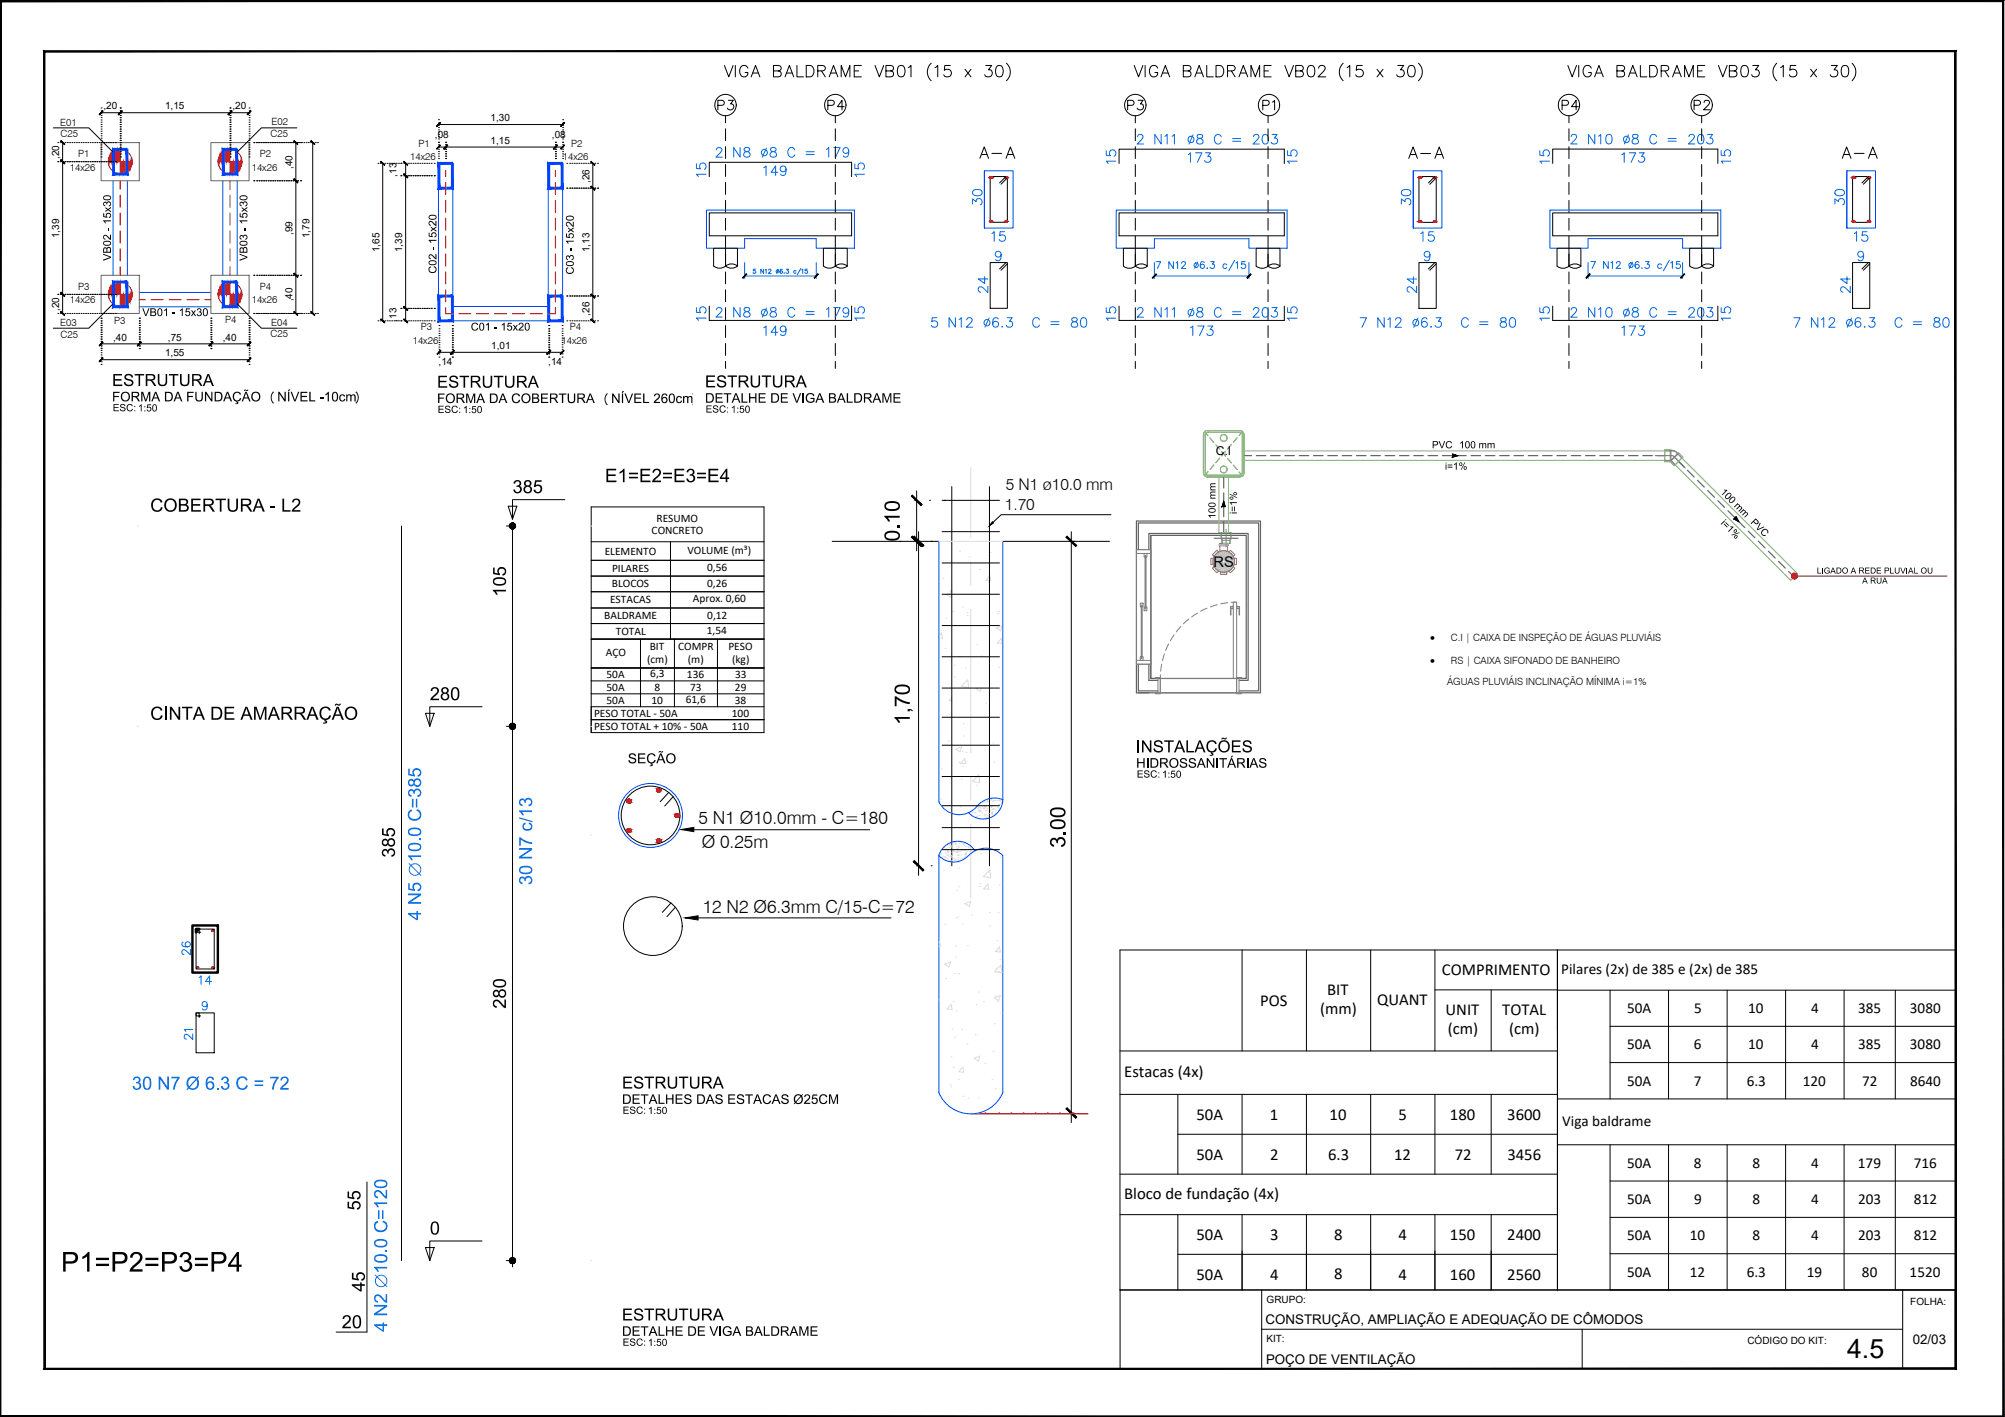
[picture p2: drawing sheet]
<svg xmlns="http://www.w3.org/2000/svg" width="420mm" height="297mm" viewBox="0 0 420 297" stroke-linecap="round" stroke-linejoin="round" font-family="sans-serif">
<defs><g id="words">
<g font-size="5.7">
<text x="204.3" y="34.6">A-A</text>
<text x="293.9" y="34.6">A-A</text>
<text x="384.9" y="34.6">A-A</text>
</g>
<text font-size="5.6" x="387.1" y="284.7">4.5</text>
<g font-size="5.3">
<text x="149.2" y="24.3">P3</text>
<text x="172.2" y="24.3">P4</text>
<text x="234.9" y="24.3">P3</text>
<text x="263.5" y="24.3">P1</text>
<text x="326" y="24.3">P4</text>
<text x="353.8" y="24.3">P2</text>
<text x="272.7" y="35.6" transform="rotate(-90 272.7 35.6)">15</text>
<text x="363.7" y="35.6" transform="rotate(-90 363.7 35.6)">15</text>
<text x="182" y="38.1" transform="rotate(-90 182 38.1)">15</text>
<text x="148.9" y="68.4" transform="rotate(-90 148.9 68.4)">15</text>
<text x="272.7" y="68.4" transform="rotate(-90 272.7 68.4)">15</text>
<text x="325.6" y="68.4" transform="rotate(-90 325.6 68.4)">15</text>
</g>
<g font-size="5.3" fill="#006edd">
<text x="247.6" y="35.3">173</text>
<text x="325.6" y="35.6" transform="rotate(-90 325.6 35.6)">15</text>
<text x="338.7" y="35.3">173</text>
<text x="148.9" y="38.1" transform="rotate(-90 148.9 38.1)">15</text>
<text x="158.7" y="38.1">149</text>
<text x="206.7" y="44.1" transform="rotate(-90 206.7 44.1)">30</text>
<text x="296.7" y="44.1" transform="rotate(-90 296.7 44.1)">30</text>
<text x="387.3" y="44.1" transform="rotate(-90 387.3 44.1)">30</text>
<text x="206.7" y="51.9">15</text>
<text x="296.3" y="51.9">15</text>
<text x="387.3" y="51.9">15</text>
<text x="297.7" y="62.4" transform="rotate(-90 297.7 62.4)">24</text>
<text x="388.8" y="62.4" transform="rotate(-90 388.8 62.4)">24</text>
<text x="158.7" y="71.6">149</text>
<text x="182" y="68.4" transform="rotate(-90 182 68.4)">15</text>
<text x="248.4" y="71.6">173</text>
<text x="338.7" y="71.6">173</text>
<text x="363.7" y="68.4" transform="rotate(-90 363.7 68.4)">15</text>
</g>
<g font-size="4.9" fill="#006edd">
<text x="234.6" y="35.6" transform="rotate(-90 234.6 35.6)">15</text>
<text x="207.8" y="62.4" transform="rotate(-90 207.8 62.4)">24</text>
<text x="41.3" y="219.1" transform="rotate(-90 41.3 219.1)">21</text>
</g>
<g font-size="4.9">
<text x="234.6" y="68.4" transform="rotate(-90 234.6 68.4)">15</text>
<text x="40.9" y="201.4" transform="rotate(-90 40.9 201.4)">26</text>
</g>
<text font-size="4.9" fill="#f00" x="40.6" y="207.4">14</text>
<g font-size="3.8">
<text x="146.4" y="172.8">5 N1 Ø10.0mm - C=180</text>
<text x="147.1" y="177.7">Ø 0.25m</text>
<text x="147.3" y="191.4">12 N2 Ø6.3mm C/15-C=72</text>
</g>
<g font-size="3.5">
<text x="278.1" y="208.6">BIT</text>
<text x="302.2" y="204.4">COMPRIMENTO</text>
<text x="264.1" y="210.8">POS</text>
<text x="276.6" y="212.5">(mm)</text>
<text x="288.6" y="210.7">QUANT</text>
<text x="302.9" y="212.8">UNIT</text>
<text x="314.8" y="212.8">TOTAL</text>
<text x="303.4" y="216.7">(cm)</text>
<text x="316.2" y="216.7">(cm)</text>
<text x="235.6" y="225.8">Estacas (4x)</text>
<text x="250.7" y="234.7">50A</text>
<text x="266.1" y="234.7">1</text>
<text x="278.6" y="234.7">10</text>
<text x="293.1" y="234.7">5</text>
<text x="303.8" y="234.7">180</text>
<text x="315.8" y="234.7">3600</text>
<text x="250.7" y="243.1">50A</text>
<text x="266.1" y="243.1">2</text>
<text x="278.3" y="243.1">6.3</text>
<text x="292.1" y="243.1">12</text>
<text x="304.8" y="243.1">72</text>
<text x="315.9" y="243.1">3456</text>
<text x="235.6" y="251.3">Bloco de fundação (4x)</text>
<text x="250.7" y="259.9">50A</text>
<text x="266.1" y="259.9">3</text>
<text x="279.6" y="259.9">8</text>
<text x="293.1" y="259.9">4</text>
<text x="303.8" y="259.9">150</text>
<text x="315.8" y="259.9">2400</text>
<text x="250.7" y="268.2">50A</text>
<text x="266.1" y="268.2">4</text>
<text x="279.6" y="268.2">8</text>
<text x="293.1" y="268.2">4</text>
<text x="303.8" y="268.2">160</text>
<text x="315.8" y="268.2">2560</text>
</g>
<g font-size="3.4">
<text x="210.6" y="106.8">1.70</text>
<text x="210.8" y="102.8">5 N1 ø10.0 mm -</text>
</g>
<g font-size="3.2">
<text x="327.2" y="204.2">Pilares (2x) de 385 e (2x) de 385</text>
<text x="341" y="212.4">50A</text>
<text x="355" y="212.4">5</text>
<text x="366.4" y="212.4">10</text>
<text x="379.5" y="212.4">4</text>
<text x="389.4" y="212.4">385</text>
<text x="400.2" y="212.4">3080</text>
<text x="341" y="219.9">50A</text>
<text x="355" y="219.9">6</text>
<text x="366.4" y="219.9">10</text>
<text x="379.5" y="219.9">4</text>
<text x="389.4" y="219.9">385</text>
<text x="400.2" y="219.9">3080</text>
<text x="341" y="227.6">50A</text>
<text x="355" y="227.6">7</text>
<text x="366" y="227.6">6.3</text>
<text x="377.8" y="227.6">120</text>
<text x="390.2" y="227.6">72</text>
<text x="400.3" y="227.6">8640</text>
<text x="327.4" y="236">Viga baldrame</text>
<text x="341" y="244.8">50A</text>
<text x="355" y="244.8">8</text>
<text x="367.2" y="244.8">8</text>
<text x="379.5" y="244.8">4</text>
<text x="389.3" y="244.8">179</text>
<text x="401.1" y="244.8">716</text>
<text x="341" y="252.4">50A</text>
<text x="355" y="252.4">9</text>
<text x="367.2" y="252.4">8</text>
<text x="379.5" y="252.4">4</text>
<text x="389.4" y="252.4">203</text>
<text x="401.1" y="252.4">812</text>
<text x="341" y="260">50A</text>
<text x="354.1" y="260">10</text>
<text x="367.2" y="260">8</text>
<text x="379.5" y="260">4</text>
<text x="389.4" y="260">203</text>
<text x="401.1" y="260">812</text>
<text x="341" y="267.6">50A</text>
<text x="354.1" y="267.6">12</text>
<text x="366" y="267.6">6.3</text>
<text x="378.6" y="267.6">19</text>
<text x="390.2" y="267.6">80</text>
<text x="400.2" y="267.6">1520</text>
</g>
<text font-size="3.1" x="254.3" y="118.8">RS</text>
<g font-size="2.8">
<text x="265.2" y="277.6">CONSTRUÇÃO, AMPLIAÇÃO E ADEQUAÇÃO DE CÔMODOS</text>
<text x="400.8" y="281.7">02/03</text>
<text x="265.3" y="285.8">POÇO DE VENTILAÇÃO</text>
</g>
<text font-size="2.6" x="254.8" y="95.4">C.I</text>
<g font-size="2.4">
<text x="136.5" y="111.9">CONCRETO</text>
<text x="137.6" y="109.4">RESUMO</text>
<text x="126.7" y="116.3">ELEMENTO</text>
<text x="128.2" y="119.9">PILARES</text>
<text x="144" y="116.1">VOLUME (m³)</text>
<text x="148.2" y="119.7">0,56</text>
<text x="128.2" y="123.2">BLOCOS</text>
<text x="148.2" y="123">0,26</text>
<text x="126.6" y="129.8">BALDRAME</text>
<text x="127.8" y="126.5">ESTACAS</text>
<text x="145.2" y="126.2">Aprox. 0,60</text>
<text x="148.2" y="129.7">0,12</text>
<text x="127" y="137.5">AÇO</text>
<text x="129.1" y="133.1">TOTAL</text>
<text x="136.1" y="136.2">BIT</text>
<text x="142.1" y="136.2">COMPR</text>
<text x="148.1" y="132.9">1,54</text>
<text x="152.6" y="136.2">PESO</text>
<text x="127.1" y="142.1">50A</text>
<text x="135.6" y="138.9">(cm)</text>
<text x="136.3" y="142">6,3</text>
<text x="144" y="142.1">136</text>
<text x="144.1" y="138.9">(m)</text>
<text x="153.4" y="138.9">(kg)</text>
<text x="154" y="142.1">33</text>
<text x="127.1" y="144.9">50A</text>
<text x="127.1" y="147.6">50A</text>
<text x="136.5" y="147.6">10</text>
<text x="137.2" y="144.9">8</text>
<text x="143.7" y="147.4">61,6</text>
<text x="144.6" y="144.9">73</text>
<text x="154" y="147.6">38</text>
<text x="154" y="144.9">29</text>
<text x="124.5" y="150.3">PESO TOTAL - 50A</text>
<text x="124.5" y="153">PESO TOTAL + 10% - 50A</text>
<text x="153.4" y="150.3">100</text>
<text x="153.4" y="153">110</text>
</g>
<g font-size="2.2">
<text x="299.7" y="134.4">·</text>
<text x="299.7" y="139.1">·</text>
</g>
<g font-size="2.1">
<text x="21.7" y="22.9">,20</text>
<text x="34.6" y="22.9">1,15</text>
<text x="48.7" y="22.9">,20</text>
<text x="12.6" y="26.4">E01</text>
<text x="12.7" y="28.7">C25</text>
<text x="56.7" y="28.7">C25</text>
<text x="56.9" y="26.3">E02</text>
<text x="91.1" y="28.9">,08</text>
<text x="102.8" y="25.4">1,30</text>
<text x="115.7" y="28.9">,08</text>
<text x="12.4" y="33.4" transform="rotate(-90 12.4 33.4)">,20</text>
<text x="14.6" y="35.8">14x26</text>
<text x="16.4" y="33">P1</text>
<text x="52.7" y="35.8">14x26</text>
<text x="54.4" y="33">P2</text>
<text x="61.3" y="35.4" transform="rotate(-90 61.3 35.4)">,40</text>
<text x="85.9" y="33.6">14x26</text>
<text x="87.7" y="30.8">P1</text>
<text x="102.8" y="30.1">1,15</text>
<text x="117.9" y="33.6">14x26</text>
<text x="119.7" y="30.8">P2</text>
<text x="83.1" y="37" transform="rotate(-90 83.1 37)">,13</text>
<text x="123.5" y="38.3" transform="rotate(-90 123.5 38.3)">,26</text>
<text x="12.4" y="49.9" transform="rotate(-90 12.4 49.9)">1,39</text>
<text x="61.3" y="49.3" transform="rotate(-90 61.3 49.3)">,99</text>
<text x="64.8" y="49.9" transform="rotate(-90 64.8 49.9)">1,79</text>
<text x="79.5" y="52.9" transform="rotate(-90 79.5 52.9)">1,65</text>
<text x="84.3" y="52.9" transform="rotate(-90 84.3 52.9)">1,39</text>
<text x="123.5" y="52.9" transform="rotate(-90 123.5 52.9)">1,13</text>
<text x="12.4" y="65.2" transform="rotate(-90 12.4 65.2)">,20</text>
<text x="14.6" y="63.6">14x26</text>
<text x="16.4" y="60.8">P3</text>
<text x="52.7" y="63.6">14x26</text>
<text x="54.4" y="60.8">P4</text>
<text x="61.3" y="63.2" transform="rotate(-90 61.3 63.2)">,40</text>
<text x="12.6" y="68.4">E03</text>
<text x="12.7" y="70.8">C25</text>
<text x="23.7" y="71.4">,40</text>
<text x="23.9" y="68">P3</text>
<text x="35.2" y="71.4">,75</text>
<text x="46.7" y="71.4">,40</text>
<text x="47.2" y="67.7">P4</text>
<text x="56.7" y="70.7">C25</text>
<text x="56.9" y="68.3">E04</text>
<text x="83.1" y="67.4" transform="rotate(-90 83.1 67.4)">,13</text>
<text x="88.2" y="69.2">P3</text>
<text x="119.4" y="69.2">P4</text>
<text x="123.5" y="66.2" transform="rotate(-90 123.5 66.2)">,26</text>
<text x="34.6" y="74.7">1,55</text>
<text x="86.5" y="72">14x26</text>
<text x="91.9" y="76.5">,14</text>
<text x="102.9" y="73.2">1,01</text>
<text x="114.9" y="76.6">,14</text>
<text x="117.7" y="72">14x26</text>
<text x="304.1" y="134.4">C.I | CAIXA DE INSPEÇÃO DE ÁGUAS PLUVIÁIS</text>
<text x="303.3" y="143.6">ÁGUAS PLUVIÁIS INCLINAÇÃO MÍNIMA i=1%</text>
<text x="304.1" y="139.1">RS | CAIXA SIFONADO DE BANHEIRO</text>
<text x="265.4" y="273.1">GRUPO:</text>
<text x="400.3" y="273.5">FOLHA:</text>
<text x="265.4" y="281.3">KIT:</text>
<text x="366.2" y="281.7">CÓDIGO DO KIT:</text>
</g>
</g></defs>
<!-- layer: ARQ-TXT-02 -->
<g fill="#000">
<path d="M23.8 84.7h1.1v.2h-.9v.5h.8v.1h-.8v.5h.9v.2h-1.1zM25.3 84.8l.5-.1 .4 .2 .1 .2-.5-.2-.4 .2v.1l.8 .3 .1 .4-.2 .3h-.6l-.3-.2-.1-.3h.2l.3 .3 .5-.1-.1-.3-.7-.3zM26.7 84.9l.5-.2 .5 .2 .1 .2-.2 .1-.4-.4-.4 .2-.1 .3 .1 .5 .2 .2h.4l.3-.3h.2l-.3 .4-.5 .1-.4-.2-.2-.6zM29.1 85.1l.6-.4v1.5h-.2v-1.1l-.3 .2zM30.9 84.8h.8v.1h-.6l-.1 .5 .3-.2 .3 .2 .1 .5-.3 .3h-.4l-.2-.2-.1-.1 .2-.1 .1 .2 .3 .1 .2-.3-.2-.4-.5 .1zM91.9 85.1h1.1v.1h-.9v.5h.8v.2h-.8v.5h.9v.2h-1.1zM93.4 85.2l.6-.2 .3 .3 .1 .2h-.2l-.3-.3-.4 .2v.2l.9 .3v.4l-.3 .2-.5 .1-.3-.3-.1-.2 .2-.1 .4 .4 .4-.2-.1-.2-.8-.4zM94.8 85.3l.4-.3 .6 .2 .1 .3h-.2l-.2-.3h-.4l-.3 .5 .1 .4 .2 .3h.4l.3-.4 .1 .1-.2 .4-.5 .1-.4-.3-.2-.7zM97.2 85.5l.6-.4v1.5h-.2v-1.2l-.4 .2zM99 85.1h.8v.2h-.6l-.1 .4 .4-.1 .3 .4-.1 .4-.3 .2-.4-.1-.2-.2v-.1h.2l.4 .3 .2-.3-.1-.4-.6 .1zM148 85h1.1v.2h-.9v.4h.9v.2h-.9v.5h1v.2h-1.2zM149.5 85.2l.6-.2 .4 .2v.2h-.2l-.2-.3-.5 .2 .1 .2 .8 .4 .1 .3-.2 .2-.5 .1-.4-.2-.1-.3 .6 .3 .4-.2-.2-.2-.7-.3z"/>
<path d="M150.9 85.2l.4-.2 .7 .2 .1 .2-.2 .1-.2-.3h-.4l-.3 .4v.4l.2 .3h.4l.3-.3h.2l-.2 .4-.6 .1-.3-.2-.2-.4zM153.4 85.4l.5-.4v1.5h-.1v-1.1l-.4 .2zM155.2 85.1h.7v.1h-.6l-.1 .4 .4-.1 .4 .3-.1 .5-.3 .2h-.4l-.2-.2v-.2h.2l.1 .3h.2l.3-.4-.2-.3-.6 .1zM238.4 161.5h1.1v.2h-.9v.4h.8v.2h-.8v.5h.9v.2h-1.1zM239.8 161.7l.5-.2 .5 .2 .1 .2-.5-.2-.4 .1 .1 .2 .8 .4v.3l-.2 .3h-.6l-.3-.2-.1-.3h.2l.3 .3 .5-.1-.1-.3-.7-.3zM241.4 161.6l.5-.1 .5 .2v.2l-.2 .1-.1-.3h-.4l-.4 .3v.5l.3 .3h.4l.3-.3h.1l-.3 .5h-.5l-.4-.3-.1-.5zM243.7 161.9l.6-.4v1.5h-.2v-1.1l-.3 .2zM245.5 161.6h.8v.1h-.7v.4h.4l.3 .3v.4l-.3 .3-.4-.1-.3-.2v-.1l.2-.1 .2 .3h.2l.2-.3-.2-.4-.5 .1zM130.6 232h1.1v.2h-.8v.4h.8v.2h-.8v.5h.9v.2h-1.2zM132.1 232.1l.6-.1 .4 .2v.2h-.2l-.2-.3-.5 .2 .1 .2 .8 .3 .1 .4-.2 .2-.6 .1-.3-.2-.1-.3 .5 .3 .5-.1-.1-.3-.8-.3zM133.6 232.1l.6-.1 .4 .2 .1 .2h-.2l-.2-.3h-.4l-.3 .5 .1 .5 .2 .2h.4l.2-.4 .2 .1-.2 .4-.6 .1-.4-.2-.1-.8zM136 232.4l.5-.4v1.5h-.1v-1.2l-.4 .3z"/>
<path d="M137.8 232h.7v.2h-.6l-.1 .4 .4-.1 .3 .3 .1 .4-.3 .3h-.4l-.3-.3 .2-.1 .3 .3 .3-.3-.2-.4-.6 .1zM130.6 280.6h1.1v.2h-.8v.4h.8v.2h-.8v.5h.9v.2h-1.2zM132.1 280.8l.6-.2 .4 .2v.2h-.2l-.2-.2-.5 .1 .1 .2 .8 .4-.1 .5-.6 .1-.4-.2v-.3l.5 .3 .5-.1-.1-.3-.8-.3zM133.6 280.8l.6-.2 .4 .2 .1 .2-.2 .1-.3-.3h-.3l-.3 .4v.5l.3 .2h.4l.2-.3h.2l-.2 .4-.6 .1-.3-.2-.2-.4zM136 281l.5-.4v1.5h-.1v-1.1l-.4 .2zM137.8 280.7h.7v.1h-.6l-.1 .4 .4-.1 .3 .3 .1 .4-.4 .4-.3-.1-.3-.2v-.2h.2l.1 .2 .3 .1 .2-.3-.2-.4-.6 .1z"/>
<path d="M28.1 85.1h.2v.2h-.2zM28.1 86h.2v.2h-.2z"/>
<path d="M30.2 85.2h.3v.2h-.3zM30.2 86h.3v.2h-.3z"/>
<path d="M32.1 84.8h.5l.2 .3 .1 .7-.3 .4h-.4l-.3-.3v-.7zM32.3 84.9l-.2 .9 .2 .3h.2l.2-.3v-.6l-.2-.3z"/>
<path d="M96.2 85.5h.2v.2h-.2zM96.2 86.3h.2v.3h-.2z"/>
<path d="M98.3 85.5h.3v.2h-.3zM98.3 86.4h.3v.2h-.3z"/>
<path d="M100.2 85.2l.5-.1 .2 .4v.8l-.3 .3h-.3l-.2-.3-.1-.7zM100.4 85.3l-.2 .8 .3 .4 .3-.2v-.8l-.2-.2z"/>
<path d="M152.4 85.4h.2v.2h-.2zM152.4 86.3h.2v.2h-.2z"/>
<path d="M154.5 85.4h.2v.2h-.2zM154.5 86.3h.2v.2h-.2z"/>
<path d="M156.3 85.2l.4-.2 .4 .3v.9l-.3 .3h-.3l-.3-.2zM156.5 85.2l-.2 .8 .1 .3 .3 .1 .2-.2v-.7l-.1-.3z"/>
<path d="M242.7 161.9h.2v.2h-.2zM242.7 162.8h.2v.2h-.2z"/>
<path d="M244.8 162h.2v.2h-.2zM244.8 162.8h.2v.2h-.2z"/>
<path d="M246.7 161.6h.4l.3 .3v.8l-.3 .4-.3-.1-.3-.3v-.7zM246.8 161.7l-.1 .9 .1 .3h.3l.2-.3v-.6l-.2-.3z"/>
<path d="M135 232.4h.2v.2h-.2zM135 233.3h.2v.2h-.2z"/>
<path d="M137.1 232.4h.2v.2h-.2zM137.1 233.3h.2v.2h-.2z"/>
<path d="M138.9 232.1l.5-.1 .3 .3v.8l-.3 .4h-.3l-.3-.2v-.8zM139.1 232.2l-.1 1 .3 .2 .2-.3v-.7l-.2-.2z"/>
<path d="M135 281h.2v.2h-.2zM135 281.9h.2v.2h-.2z"/>
<path d="M137.1 281.1h.2v.2h-.2zM137.1 281.9h.2v.2h-.2z"/>
<path d="M138.9 280.8l.5-.2 .3 .4v.8l-.3 .4-.4-.1-.2-.3zM139.1 280.8l-.1 1 .3 .2 .2-.3v-.6l-.2-.3z"/>
</g>
<!-- layer: ARQ-TXT-03 -->
<g fill="#000">
<path d="M23.7 82.1h1.4v.3h-1.1v.6h.9v.2h-.9v.9h-.3zM29.6 82.1h.4l.5 1.7 .6-1.7h.4v2h-.3v-1.6l-.5 1.6h-.3l-.6-1.7v1.7h-.2zM39.2 82.1h1.4v.3h-1.1v.6h.9v.2h-.9v.9h-.3zM40.9 82.1h.3v1.5l.4 .3 .6-.2v-1.6h.3v1.5l-.3 .4-.7 .2-.5-.3zM42.9 82.1h.3l1.1 1.6v-1.6h.2v2h-.2l-1.1-1.5v1.5h-.3zM49 82.5l.4-.4h.5l.6 .5v.1h-.3l-.1-.3-.6-.1-.4 .5v.8l.3 .3h.5l.4-.5 .2 .1-.2 .5-.6 .2 .3 .2-.2 .3h-.5v-.2l.4-.1-.8-.8-.1-.6zM57.2 82.1l.2 .1-.4 .6-.1 .7 .5 1-.2 .1-.5-1.1 .1-.8zM58.3 82.1h.3l1 1.6v-1.6h.3v2h-.3l-1-1.5-.1 1.5h-.2zM60.9 82.1h.3l.6 1.8 .7-1.8h.2l-.8 2h-.2zM63 82.1h1.4v.3h-1.2v.6h1.1v.2h-1.1v.7h1.3v.2h-1.5zM64.8 82.1h.3v1.8h1v.2h-1.3zM67 83.3h.8v.2h-.8z"/>
<path d="M68.2 82.6l.7-.5v2h-.2v-1.5l-.5 .3zM71.2 82.9l.4-.2 .6 .1 .1 .3h-.2l-.2-.2h-.3l-.2 .2-.1 .5 .4 .4 .3-.1 .1-.3h.2l-.1 .4-.6 .2-.4-.2-.1-.5zM72.6 82.7h.2v.2l.3-.2h.3l.2 .2 .4-.2h.4l.1 .4v1h-.2v-1l-.2-.2-.4 .2v1h-.3v-1.1l-.2-.1-.3 .1-.1 1.1h-.2zM74.5 82.2l.2-.1 .2 .3 .3 .9-.1 .6-.4 .7-.2-.1 .4-.5 .1-.9zM91.8 82.5h1.4v.2h-1.1v.6h.9v.3h-.9v.9h-.3zM97.7 82.5h.4l.6 1.7 .5-1.7h.4v2h-.3v-1.7l-.5 1.7h-.3l-.6-1.7v1.7h-.2zM107.4 82.8l.7-.3 .7 .2 .2 .3-.3 .1-.2-.4h-.5l-.3 .2-.2 .4 .1 .6 .4 .4h.4l.4-.5h.2l-.3 .6-.6 .1-.6-.2-.2-.6zM113.4 82.5h1.4v.2h-1.2v.6h1.1v.3h-1.1v.7h1.3v.2h-1.5zM117.1 82.5h1.6v.2h-.7v1.8h-.2v-1.8h-.7zM119 82.5h.2l.1 1.6 .4 .2 .4-.1 .1-.2 .1-1.5h.2v1.5l-.3 .4-.7 .1-.4-.3zM127.2 82.4l.1 .1-.3 .5-.1 .6 .1 .7 .3 .5-.1 .1-.4-.6-.1-.8 .1-.6zM128.3 82.5h.2l1.1 1.6v-1.6h.2v2h-.2l-1.1-1.6v1.6h-.2z"/>
<path d="M130.9 82.5h.2l.7 1.8 .6-1.8h.3l-.8 2h-.3zM132.9 82.5h1.5v.2h-1.2v.6h1.1v.3h-1.1v.7h1.2v.2h-1.5zM134.8 82.5h.2v1.8h1v.2h-1.2zM137.2 82.6l.6-.1 .4 .2v.6l-.9 1h1v.2h-1.3l.2-.4 .8-1-.2-.4-.4 .1-.1 .3h-.3zM141.8 83.3l.5-.3 .5 .2 .1 .3h-.2l-.2-.2-.3-.1-.3 .4v.4l.3 .3h.3l.2-.3h.2l-.2 .4-.5 .1-.4-.2-.1-.4zM143.1 83h.3v.2l.2-.2h.4l.2 .3 .3-.3 .4 .1 .2 .2v1.2h-.2v-1l-.2-.3-.4 .3v1h-.3v-1.1l-.2-.2-.4 .3v1h-.3zM145.2 82.4v2.5zM150 82.4h1.4v.3h-1.2v.6h1.1v.2h-1.1v.7h1.3v.2h-1.5zM151.7 82.4h1.5v.3h-.6v1.7h-.3v-1.7h-.6zM155.4 82.4h.3v1.8h.9v.2h-1.2zM157 82.4h.2v.8h1.1v-.8h.2v2h-.2v-.9h-1.1v.9h-.2zM159 82.4h1.4v.3h-1.2v.6h1.1v.2h-1.1v.7h1.3v.2h-1.5z"/>
<path d="M163.6 82.4h1.5v.3h-1.2v.6h1.1v.2h-1.1v.7h1.2v.2h-1.5zM166.1 82.4h.2l.7 1.8 .6-1.8h.3l-.8 2h-.3zM168.2 82.4h.2v2h-.2zM169.1 82.7l.6-.3 .7 .1 .3 .5h-.3l-.4-.4-.5 .1-.3 .3-.1 .7 .3 .4 .6 .1 .4-.2v-.4h-.6v-.2h.9v.7l-.8 .4-.7-.2-.4-.9zM177.4 82.4h.3v1.8h1v.2h-1.3zM184.9 82.4h.4l.6 1.7 .6-1.7h.3v2h-.2v-1.7l-.6 1.7h-.3l-.5-1.7-.1 1.7h-.2zM187.2 82.4h1.5v.3h-1.2v.6h1.1v.2h-1.1v.7h1.2v.2h-1.5zM247.5 159.1l.7-.2 .4 .3 .1 .3h-.2l-.4-.4-.3 .1-.3 .2 .1 .2 1.1 .5 .1 .4-.3 .4-.7 .1-.5-.4-.1-.3h.3v.2l.4 .2h.4l.2-.2-.1-.4-1.1-.4v-.4zM249.3 159.1l.7-.2 .5 .3 .1 .3h-.3l-.3-.4-.4 .1-.2 .2 .1 .2 1.1 .5 .1 .4-.3 .4h-.8l-.5-.3v-.3h.2l.1 .2 .4 .2h.4l.2-.2-.1-.3-1.1-.5v-.4zM255.5 158.9h1.6v.3h-.7v1.7h-.2v-1.7h-.7zM264 159.1l.8-.2 .5 .3v.3h-.2l-.4-.4-.3 .1-.3 .2 .1 .2 1.1 .4 .1 .5-.3 .4-.7 .1-.5-.4-.1-.3h.3l.1 .3 .3 .1h.4l.3-.2-.2-.4-1-.3-.1-.4zM238.3 158.9h.3v.9h1v-.9h.3v2h-.3v-.9h-1v.9h-.3z"/>
<path d="M252.9 158.9h.3l1 1.6v-1.6h.3v2h-.3l-1.1-1.5v1.5h-.2zM132.6 229.4h1.4v.2h-1.2v.7h1.1v.2h-1.1v.7h1.3v.2h-1.5zM134.3 229.4h1.6v.2h-.7v1.8h-.3v-1.8h-.6zM138 229.4h.3v1.8h1v.2h-1.3zM139.6 229.4h.2v.8h1.1v-.8h.2v2h-.2v-.9h-1.1v.9h-.2zM141.6 229.4h1.4v.2h-1.2v.7h1.2v.2h-1.2v.7h1.3v.2h-1.5zM143.6 229.6l.6-.2 .6 .3 .1 .3h-.3l-.1-.3-.4-.1-.4 .3 .1 .2 1.1 .5v.4l-.2 .3-.8 .1-.5-.4-.1-.2 .3-.1 .2 .4 .3 .1 .4-.1 .2-.2-.2-.3-1-.4-.1-.4zM150.1 229.6l.6-.2 .6 .3 .1 .3h-.2l-.2-.3-.3-.1-.5 .3 .1 .2 1.1 .5 .1 .3-.3 .4-.6 .1-.6-.3-.1-.3 .2-.1 .2 .4 .3 .1 .5-.1 .1-.2-.1-.3-1-.3-.2-.4zM152.6 229.4h1.5v.2h-1.2v.7h1.1v.2h-1.1v.7h1.2v.2h-1.5zM154.6 229.6l.7-.2 .5 .2 .1 .4h-.2l-.2-.3-.3-.1-.5 .3 .1 .2 1.1 .5 .1 .4-.3 .3-.6 .1-.6-.3-.1-.3 .2-.1 .2 .4 .4 .1 .4-.1 .1-.2-.1-.3-1.1-.4zM156.2 229.4h1.6v.2h-.7v1.8h-.3v-1.8h-.6zM160.1 229.6l.6-.2 .7 .2 .2 .4h-.3l-.2-.3-.4-.1-.4 .2-.2 .4v.6l.4 .4h.5l.3-.5 .3 .1-.3 .5-.7 .1-.5-.2-.3-.6 .1-.5z"/>
<path d="M163.9 229.6l.7-.2 .5 .3 .1 .3h-.2l-.2-.3-.3-.1-.5 .3 .1 .2 1.1 .5 .1 .3-.3 .4-.6 .1-.6-.3-.1-.3 .2-.1 .2 .4 .4 .1 .4-.1 .1-.2-.1-.3-1-.4-.1-.3zM168.7 229.6l.5-.2 .5 .3v.6l-.9 .9h1v.2h-1.3l.2-.4 .8-1-.3-.4-.4 .1v.3h-.3zM170.3 229.4h1v.3h-.8l-.1 .5 .5-.1 .4 .4v.6l-.4 .3h-.5l-.3-.3v-.2h.2l.2 .3h.3l.3-.3v-.3l-.2-.3-.8 .2zM171.8 229.7l.7-.3h.4l.3 .3 .2 .3h-.3l-.2-.3-.6-.1-.4 .6 .1 .6 .3 .4h.5l.3-.5 .3 .1-.3 .5-.7 .1-.5-.2-.3-.6zM173.7 229.4h.4l.6 1.7 .6-1.7h.3v2h-.2v-1.7l-.6 1.7h-.2l-.6-1.7v1.7h-.3zM134.3 278h1.6v.3h-.7v1.7h-.3v-1.7h-.6zM148.7 278h.3l.6 1.8 .6-1.8h.3l-.8 2h-.2zM151.7 278.3l.7-.3 .7 .2 .2 .4-.3 .1-.3-.5-.7 .1-.2 .4-.1 .5 .3 .5 .6 .1 .4-.2v-.3h-.5v-.3h.8v.7l-.7 .4-.9-.3-.3-.6zM132.6 278h1.4v.3h-1.2v.6h1.1v.2h-1.1v.7h1.3v.2h-1.5zM138 278h.3v1.8h1v.2h-1.3zM139.6 278h.2v.9h1.1v-.9h.2v2h-.2v-.9h-1.1v.9h-.2zM141.6 278h1.4v.3h-1.2v.6h1.2v.2h-1.2v.7h1.3v.2h-1.5z"/>
<path d="M146.2 278h1.5v.3h-1.2v.6h1.1v.2h-1.1v.7h1.2v.2h-1.5zM150.8 278h.2v2h-.2zM160.1 278h.2v1.8h1v.2h-1.2zM167.5 278h.4l.6 1.7 .6-1.7h.3v2h-.2v-1.7l-.6 1.7h-.2l-.6-1.7v1.7h-.3zM169.9 278h1.4v.3h-1.2v.6h1.1v.2h-1.1v.7h1.2v.2h-1.4z"/>
<path d="M25.3 83.1a1 1 0 0 1 2 0 1 1 0 0 1-2 0zM25.9 82.5l-.3 .4v.6l.4 .4h.5l.4-.5v-.7l-.5-.4z"/>
<path d="M27.6 82.1h1l.4 .2 .2 .3-.1 .4-.5 .2 .7 .9h-.3l-.7-.8h-.4v.8h-.3zM27.9 82.4v.6h.8l.2-.2-.1-.4z"/>
<path d="M32.5 82.1h.3l.8 2h-.3l-.3-.6h-.8l-.2 .6h-.3zM32.6 82.3l-.3 1h.7z"/>
<path d="M34.6 82.1l1 .1 .4 .2 .2 1-.3 .6-1.3 .1zM34.8 82.4v1.5l.9-.1 .2-.4-.1-.8-.3-.2z"/>
<path d="M37.1 82.1h.3l.8 2h-.3l-.2-.6h-.8l-.3 .6h-.2zM37.3 82.3l-.4 1h.7z"/>
<path d="M45 82.1l1 .1 .4 .2 .2 .9-.3 .7-1.3 .1zM45.2 82.4v1.5l.9-.1 .2-.4v-.7l-.4-.3z"/>
<path d="M47.5 82.1h.3l.8 2h-.3l-.2-.6h-.8l-.3 .6h-.2zM47.7 82.3l-.4 1h.7z"/>
<path d="M51.4 82.1h.3l.8 2h-.3l-.2-.6h-.9l-.2 .6h-.2zM51.5 82.3l-.3 1h.7zM51.2 81.8l.8-.1-.1 .3-.5-.2-.3 .2z"/>
<path d="M52.6 83.1a1 1 0 0 1 2 0 1 1 0 0 1-2 0zM53.2 82.5l-.3 .4 .1 .6 .3 .4h.5l.5-.5-.1-.7-.4-.4z"/>
<path d="M60.4 82.1h.2v2h-.2zM60.5 81.6h.3l-.3 .4h-.2z"/>
<path d="M69.7 82.4l.6-.3 .5 .5v1l-.4 .5h-.5l-.2-.3-.1-.9zM70 82.4l-.2 .3v.8l.1 .3 .4 .2 .3-.4v-.9l-.2-.3z"/>
<path d="M93.4 83.5a1.01 1.01 0 0 1 2 0 1.01 1.01 0 0 1-2 0zM93.6 83.5a.76 .76 0 0 0 1.5 0 .76 .76 0 0 0-1.5 0z"/>
<path d="M95.7 82.5h1.1l.4 .2 .1 .5-.6 .4 .8 .9h-.4l-.7-.9h-.5v.9h-.2zM95.9 82.7v.7h.8l.3-.3-.2-.4z"/>
<path d="M100.6 82.5h.3l.8 2h-.3l-.3-.6h-.8l-.2 .6h-.3zM100.7 82.7l-.3 1h.6z"/>
<path d="M102.7 82.5h1.1l.3 .3 .2 .7-.3 .8-.4 .2h-.9zM102.9 82.7v1.6l.9-.1 .2-.5-.1-.7-.2-.3z"/>
<path d="M105.2 82.5h.3l.8 2h-.3l-.2-.6h-.8l-.3 .6h-.2zM105.4 82.7l-.4 1h.7z"/>
<path d="M109.2 83.5a1.01 1.01 0 0 1 2 0 1.01 1.01 0 0 1-2 0zM109.4 83.5a.8 .8 0 0 0 1.6 0 .8 .8 0 0 0-1.6 0z"/>
<path d="M111.5 82.5h1l.4 .3v.4l-.3 .2 .3 .2 .1 .4-.3 .4-1.2 .1zM111.8 82.7v.6l.8-.1-.1-.4zM111.8 83.6v.7l.9-.2-.1-.5z"/>
<path d="M115.3 82.5h1.1l.3 .2 .1 .5-.5 .4 .7 .9h-.3l-.7-.9h-.5v.9h-.2zM115.5 82.7v.7h.8l.3-.3-.2-.4z"/>
<path d="M121 82.5h1.1l.4 .2v.6l-.5 .3 .7 .9h-.3l-.6-.9h-.6v.9h-.2zM121.2 82.7v.7h.8l.3-.3-.2-.4z"/>
<path d="M123.5 82.5h.3l.9 2h-.3l-.3-.6h-.8l-.2 .6h-.3zM123.7 82.7l-.3 1h.6z"/>
<path d="M130.3 82.5h.3v2h-.3zM130.5 82h.3l-.3 .4h-.2z"/>
<path d="M138.8 82.7l.5-.2 .5 .3v.2h-.2l-.1-.3h-.3l-.4 .4v.3l.6-.2 .5 .4-.1 .6-.3 .3-.6-.1-.3-.3v-.9zM138.8 83.9a.45 .45 0 0 0 .9 0 .45 .45 0 0 0-.9 0z"/>
<path d="M140.4 82.6l.5-.1 .5 .4v1l-.4 .6h-.4l-.4-.3-.1-.8zM140.5 82.8l-.1 1.1 .1 .3 .4 .1 .2-.3 .1-.9-.2-.4z"/>
<path d="M148 82.4h.9l.5 .3 .2 .9-.3 .7-1.3 .1zM148.2 82.7v1.5l.8-.1 .3-.4-.1-.8-.3-.2z"/>
<path d="M154.1 82.4h.3l.8 2h-.3l-.3-.6h-.8l-.2 .6h-.3zM154.2 82.6l-.3 1h.7z"/>
<path d="M161.6 82.4h1l.4 .2 .3 .8-.3 .8-.5 .2h-.9zM161.9 82.7v1.5l.8-.1 .3-.4-.1-.8-.3-.2z"/>
<path d="M171.6 82.4h.3l.8 2h-.3l-.2-.6h-.8l-.3 .6h-.2zM171.8 82.6l-.4 1h.7z"/>
<path d="M173.7 82.4h1l.4 .3v.4l-.2 .3 .2 .1 .1 .5-.3 .4h-1.2zM174 82.7v.6l.8-.2v-.4zM174 83.5v.7h.6l.3-.2-.1-.4z"/>
<path d="M176.1 82.4h.3l.8 2h-.3l-.2-.6h-.8l-.3 .6h-.2zM176.3 82.6l-.4 1h.7z"/>
<path d="M179 82.4h1l.4 .2 .2 .5 .1 .6-.3 .5-.5 .2h-.9zM179.3 82.7v1.5l.8-.1 .3-.4-.1-.8-.3-.2z"/>
<path d="M181 82.4h1.2l.3 .2 .1 .6-.5 .3 .7 .9h-.3l-.5-.7-.3-.2h-.4v.9h-.3zM181.3 82.6v.7h.8l.3-.2-.3-.4z"/>
<path d="M183.6 82.4h.3l.8 2h-.3l-.3-.6h-.8l-.2 .6h-.3zM183.7 82.6l-.3 1h.7z"/>
<path d="M241.1 158.9h1l.4 .3 .2 .9-.3 .7-1.3 .1zM241.4 159.2v1.5l.8-.1 .3-.5-.2-.7-.3-.2z"/>
<path d="M245 159.9a1 1 0 0 1 2 0 1 1 0 0 1-2 0zM245.2 160a.8 .8 0 0 0 1.6 0 .8 .8 0 0 0-1.6 0z"/>
<path d="M243.1 158.9h1.2l.3 .2 .1 .6-.6 .3 .8 .9h-.4l-.7-.9h-.4v.9h-.3zM243.4 159.2v.6h.8l.2-.2-.2-.4z"/>
<path d="M251.6 158.9h.3l.8 2h-.3l-.3-.6h-.8l-.2 .6h-.3zM251.7 159.1l-.3 1h.7z"/>
<path d="M257.9 158.9h.3l.8 2h-.3l-.2-.6h-.8l-.2 .6h-.3zM258.1 159.1l-.4 1h.7zM258.1 158.4h.3l-.3 .4h-.2z"/>
<path d="M259.2 158.9l1.5 .2 .1 .6-.5 .3 .7 .9h-.3l-.8-.9h-.4v.9h-.3zM259.5 159.2v.6h.8l.3-.2-.2-.4z"/>
<path d="M262.6 158.9h.3l.8 2h-.3l-.2-.6h-.9l-.2 .6h-.3zM262.7 159.1l-.3 1h.7z"/>
<path d="M130.6 229.4h1l.5 .4 .1 .8-.3 .6-.4 .2h-.9zM130.8 229.6v1.6l.9-.1 .2-.5-.1-.7-.2-.2z"/>
<path d="M136.7 229.4h.3l.8 2h-.3l-.2-.6h-.9l-.2 .6h-.3zM136.8 229.6l-.3 1h.7z"/>
<path d="M146.1 229.4h1.1l.4 .3 .1 .9-.3 .7-1.3 .1zM146.3 229.6v1.6l.9-.1 .2-.4v-.8l-.3-.2z"/>
<path d="M148.7 229.4h.2l.9 2h-.3l-.3-.6h-.8l-.2 .6h-.3zM148.8 229.6l-.3 1h.6z"/>
<path d="M158.6 229.4h.3l.8 2h-.3l-.2-.6h-.9l-.2 .6h-.3zM158.7 229.6l-.3 1h.7z"/>
<path d="M162.5 229.4h.3l.8 2h-.3l-.3-.6h-.8l-.2 .6h-.3zM162.6 229.6l-.3 1h.7z"/>
<path d="M166.6 229.7l.6-.3 .7 .2 .2-.3 .2 .2-.3 .2 .3 .9-.3 .6-.6 .2-.7-.2-.2 .3-.2-.1 .3-.3-.3-.9zM166.8 229.8l-.2 .6 .1 .5 1-1.1-.3-.2zM167.9 229.9l-1 1.1v.1l.5 .1 .4-.2 .2-.4z"/>
<path d="M130.6 278l1 .1 .4 .2 .2 .9-.3 .7-.4 .1h-.9zM130.8 278.3v1.5l.8-.1 .3-.5-.1-.7-.2-.2z"/>
<path d="M144.2 278l1.1 .1 .4 .2 .2 .9-.3 .7-.4 .1h-1zM144.5 278.3v1.5l.8-.1 .3-.5-.1-.7-.3-.2z"/>
<path d="M156.3 278l1.1 .1 .3 .2v.4l-.2 .3 .3 .2v.4l-.2 .3-1.3 .1zM156.6 278.3v.6l.8-.1v-.5zM156.6 279.1v.7h.7l.2-.2-.1-.4z"/>
<path d="M161.6 278l1.1 .1 .4 .2 .2 .9-.3 .7-.4 .1h-1zM161.9 278.3v1.5l.8-.1 .3-.5-.1-.7-.3-.2z"/>
<path d="M136.7 278h.3l.8 2h-.3l-.2-.6h-.9l-.2 .6h-.3zM136.8 278.2l-.3 1h.7z"/>
<path d="M154.2 278h.3l.8 2h-.3l-.2-.6h-.8l-.2 .6h-.3zM154.4 278.2l-.3 1h.6z"/>
<path d="M158.7 278h.3l.9 2h-.3l-.3-.6h-.8l-.2 .6h-.3zM158.9 278.2l-.3 1h.6z"/>
<path d="M163.6 278h1.1l.4 .2 .1 .6-.5 .3 .7 .9h-.3l-.7-.8h-.5v.8h-.3zM163.9 278.2v.7h.8l.2-.1 .1-.3-.2-.2z"/>
<path d="M166.2 278h.3l.8 2h-.3l-.2-.6h-.9l-.2 .6h-.3zM166.3 278.2l-.3 1h.7z"/>
</g>
<!-- layer: ARQ-TXT-04 -->
<g fill="#000">
<path d="M26.3 78.6l.7-.2 .8 .3 .1 .4h-.3l-.3-.4h-.3h-.4l-.2 .3 .1 .3 1.1 .3 .3 .3v.6l-.3 .3-.8 .1-.7-.3-.1-.5h.3l.1 .3 .4 .3 .6-.1 .2-.3-.1-.3-1.3-.6-.1-.4zM28.2 78.4h2v.3h-.8v2.2h-.4v-2.2h-.8zM33.1 78.4h.3v1.9l.5 .4 .5-.1 .2-.2 .1-2h.3v1.8l-.2 .5-.2 .2h-.8l-.6-.3zM35.4 78.4h2v.3h-.8v2.2h-.4v-2.2h-.8zM37.7 78.4h.4v1.9l.4 .4 .6-.1 .2-.2 .1-2h.3v1.8l-.2 .5-.3 .2h-.8l-.5-.3zM94.3 79l.4-.3h.5l.7 .4 .1 .4h-.3l-.2-.3-.3-.2-.5 .1-.2 .3 .1 .2 1.1 .4 .3 .2v.6l-.2 .3-1 .2-.7-.5v-.3l.3-.1 .2 .5 .4 .1h.4l.3-.3-.2-.4-1.2-.5-.1-.5zM96.3 78.8h2v.3h-.8v2.2h-.4v-2.2h-.8zM103.5 78.8h2v.3h-.9v2.2h-.3v-2.2h-.8zM150.5 78.9l.3-.2h.6l.6 .3 .1 .4h-.3l-.1-.3-.3-.1h-.5l-.3 .3 .1 .3 1.4 .5 .1 .5-.2 .4-.9 .2-.8-.3-.1-.5h.3l.2 .4 .5 .1h.5l.2-.4-.2-.3-1.2-.4-.2-.4zM152.5 78.7h1.9v.3h-.8v2.2h-.3v-2.2h-.8zM159.6 78.7h2v.3h-.8v2.2h-.3v-2.2h-.9zM23.7 78.4h1.9v.3h-1.5v.8h1.4v.3h-1.4v.8h1.5v.3h-1.9z"/>
<path d="M91.9 78.8h1.8v.3h-1.5v.7h1.4v.3h-1.4v.9h1.5v.3h-1.8zM101.2 78.8h.3l.1 1.9 .4 .3 .7-.2 .1-2h.3v1.8l-.3 .6-.8 .1-.7-.3-.1-.5zM105.8 78.8h.4v1.9l.5 .3 .6-.2 .2-2h.3v1.8l-.3 .5-.9 .2-.6-.3-.2-.5zM148 78.7h1.8v.3h-1.5v.8h1.4v.3h-1.4v.8h1.6v.3h-1.9zM157.3 78.7h.3l.1 1.9 .5 .3h.4l.3-.3 .1-1.9h.3v1.8l-.2 .4-.3 .3h-.9l-.4-.3-.2-.6zM162 78.7h.3v1.9l.5 .3h.5l.3-.3v-1.9h.3v1.8l-.1 .4-.3 .3h-.9l-.5-.3-.1-.6zM239.3 155.2h.3l1.4 2v-2h.3v2.5h-.4l-1.3-1.9v1.9h-.3zM241.9 155.5l.3-.3h.6l.7 .3 .1 .4h-.3l-.2-.3-.3-.1h-.4l-.3 .3 .2 .3 1.3 .5 .1 .5-.2 .5-1 .1-.7-.4-.1-.4h.3l.1 .3 .5 .2h.5l.3-.3-.2-.4-1.3-.5zM244 155.2h2v.3h-.9v2.2h-.3v-2.2h-.8zM248.6 155.2h.3v2.2h1.3v.3h-1.6zM253.1 155.5l.6-.3h.5l.5 .3 .3 .4-.3 .1-.4-.5h-.5l-.3 .1-.3 .4v.9l.4 .5 .5 .1 .4-.3 .2-.4 .3 .1-.4 .7-.6 .2 .3 .4-.3 .2h-.5v-.2h.4l.1-.1-.3-.1 .1-.3-.7-.3-.3-.5v-.8zM258.1 155.2h1.8v.3h-1.4v.8h1.4v.3h-1.4v.8h1.5v.3h-1.9z"/>
<path d="M260.6 155.5l.8-.3 .5 .1 .3 .3 .1 .3h-.3l-.2-.3-.4-.1h-.4l-.2 .2 .1 .4 1.4 .5v.5l-.2 .5-1 .1-.6-.4-.2-.4h.4l.1 .3 .4 .2h.5l.3-.3-.1-.4-1.4-.5v-.5zM130.6 225.7h1.8v.3h-1.5v.7h1.4v.3h-1.4v.9h1.6v.3h-1.9zM133.1 225.9l.8-.3 .7 .4 .1 .4h-.3l-.1-.3-.4-.2-.4 .1-.3 .2 .2 .4 1 .3 .3 .2 .1 .5-.3 .5-1 .1-.6-.4-.1-.4h.3l.1 .2 .5 .3h.6l.2-.3-.2-.4-1.3-.5-.1-.5zM135.1 225.7h2v.3h-.9v2.2h-.3v-2.2h-.8zM139.9 225.7h.4v1.9l.5 .3 .7-.2 .1-2h.3v1.8l-.4 .6-.9 .1-.5-.3-.2-.5zM142.3 225.7h1.9v.3h-.8v2.2h-.3v-2.2h-.8zM144.6 225.7h.3l.1 1.9 .4 .3 .7-.2 .1-2h.4l-.1 1.8-.4 .6-.9 .1-.5-.3-.1-.5zM130.6 274.3h1.8v.3h-1.5v.8h1.4v.3h-1.4v.8h1.6v.3h-1.9zM133.1 274.6l.3-.3h.5l.7 .3 .1 .4h-.3l-.1-.2-.4-.2h-.5l-.2 .3 .2 .3 1.3 .5 .1 .5-.3 .5-.9 .1-.7-.4-.1-.4h.3l.2 .4 .4 .1h.6l.2-.3-.2-.4-1.3-.5-.1-.5zM135.1 274.3h2v.3h-.9v2.2h-.3v-2.2h-.8zM139.9 274.3h.4v1.9l.4 .3 .8-.2 .1-2h.3v1.8l-.4 .6-.8 .1-.6-.3-.2-.5zM142.3 274.3h1.9v.3h-.8v2.2h-.3v-2.2h-.8z"/>
<path d="M144.6 274.3h.3v1.9l.5 .3 .7-.2 .1-2h.4l-.1 1.8-.4 .6-.7 .1-.7-.3-.1-.5z"/>
<path d="M30.5 78.4h1.5l.4 .3 .1 .7-.6 .4 .9 1.1h-.5l-.5-.9-.5-.2h-.4v1.1h-.4zM30.9 78.7v.8h1l.3-.2v-.3l-.2-.3z"/>
<path d="M40.3 78.4l1.7 .2 .2 .4v.4l-.6 .4 .9 1.1h-.5l-.5-.9-.5-.2h-.4v1.1h-.3zM40.6 78.7v.8h.9l.4-.2v-.4l-.2-.2z"/>
<path d="M43.5 78.4h.3l1 2.5h-.4l-.2-.7h-1.1l-.3 .7h-.3zM43.6 78.7l-.4 1.2h.9z"/>
<path d="M98.7 78.8h1.3l.5 .2 .1 .3v.4l-.7 .4 1 1.2h-.5l-.5-.9-.4-.2h-.5v1.1h-.3zM99 79v.9l1-.1 .3-.2-.2-.5z"/>
<path d="M108.4 78.8h1.3l.5 .2 .1 .3v.4l-.2 .3-.5 .1 .4 .3 .6 .9h-.5l-.4-.7-.5-.4h-.5v1.1h-.3zM108.7 79v.9l1-.1 .3-.1v-.4l-.2-.2z"/>
<path d="M111.5 78.8h.4l1 2.5h-.3l-.3-.8h-1.1l-.3 .8h-.3zM111.7 79l-.4 1.2h.9z"/>
<path d="M154.8 78.7h1.4l.5 .2v.8l-.6 .4 .9 1.1h-.4l-.6-.9-.3-.2h-.6v1.1h-.3zM155.1 79v.8h1l.3-.2v-.3l-.2-.3z"/>
<path d="M164.5 78.7h1.4l.4 .2 .2 .8-.3 .3-.4 .1 .9 1.1h-.4l-.6-.9-.3-.2h-.6v1.1h-.3zM164.8 79v.8h1l.3-.3-.2-.5z"/>
<path d="M167.7 78.7h.4l1 2.5h-.4l-.3-.8h-1l-.3 .8h-.3zM167.9 79l-.4 1.2h.8z"/>
<path d="M247 155.2h.3l1.1 2.5h-.4l-.3-.7h-1l-.3 .7h-.4zM247.1 155.5l-.4 1.2h.9z"/>
<path d="M251.2 155.2h.4l1 2.5h-.3l-.3-.7h-1.1l-.3 .7h-.3zM251.4 155.5l-.4 1.2h.9z"/>
<path d="M255.3 156.4a1.27 1.27 0 0 1 2.5 0 1.27 1.27 0 0 1-2.5 0zM255.9 155.6l-.2 .8 .1 .7 .5 .4 .7-.2 .4-.7-.2-.8-.5-.3zM256 154.7l.4-.1 .4 .2 .3-.2-.2 .4h-.3a.22 .22 0 0 0-.3-.2 .22 .22 0 0 0-.2 .2h-.2z"/>
<path d="M137.4 225.7h1.3l.5 .2 .2 .3v.4l-.2 .3-.5 .1 .9 1.2h-.4l-.6-.9-.3-.2h-.6v1.1h-.3zM137.7 226v.8h1.1l.2-.3-.1-.5z"/>
<path d="M147.1 225.7h1.3l.5 .2 .2 .7-.2 .3-.5 .1 .9 1.2h-.4l-.5-.9-.4-.2h-.6v1.1h-.3zM147.4 226v.8h1.1l.3-.3-.3-.5z"/>
<path d="M150.3 225.7h.4l1 2.5h-.4l-.3-.8h-1l-.3 .8h-.3zM150.5 225.9l-.4 1.3h.8z"/>
<path d="M137.4 274.3h1.3l.5 .2 .2 .4v.4l-.7 .4 .4 .3 .5 .8h-.4l-.6-.8-.3-.3h-.6v1.1h-.3zM137.7 274.6v.8h1.1l.2-.3-.1-.5z"/>
<path d="M147.1 274.3h1.3l.5 .2 .2 .4v.4l-.7 .4 .9 1.1h-.4l-.5-.8-.4-.3h-.6v1.1h-.3zM147.4 274.6v.8h1l.3-.2v-.4l-.2-.2z"/>
<path d="M150.3 274.3h.4l1 2.5h-.4l-.3-.8h-1l-.3 .8h-.3zM150.5 274.6l-.4 1.2h.8z"/>
</g>
<!-- layer: EST- 2 -->
<g fill="none" stroke="#003fff" stroke-width=".21">
<path d="M23.7 37.9v19.8M26.7 37.9v19.8M46.7 37.9v19.8M49.7 37.9v19.8M91.9 34.2v33.1h26v-33.1M94.9 34.2v30h20v-30M206.3 35.8h6v12h-6zM206.3 35.8v12M296.2 35.8h6v12h-6zM296.2 35.8v12M387 35.8h6v12h-6zM387 35.8v12"/>
<path d="M148 44h31v8h-8v-2h-15v2h-8zM233.9 44h35.8v8h-8v-2h-19.8v2h-8zM324.8 44h35.8v8h-8v-2h-19.8v2h-8zM29.2 61.3h15M29.2 64.3h15M196.7 113.5v54.6M210.1 113.5v54.1M196.7 168.1a4.8 4.8 0 0 0 8 .9M196.7 179.4a4.4 4.4 0 0 0 6.7-.4 4.9 4.9 0 0 1 6.7 .4l.1 49.6a7.3 7.3 0 0 1-6.8 4.5 7.3 7.3 0 0 1-6.7-4.5zM204.3 178.3a4.2 4.2 0 0 0-4.1-1.9 4.2 4.2 0 0 0-3.5 3M210.1 167.6a4.1 4.1 0 0 1-2.6 3.8 4.1 4.1 0 0 1-4.5-1M210.2 167.6a4.8 4.8 0 0 0-5.5 1.4"/>
<circle cx="136.3" cy="170.9" r="6.7"/>
</g>
<path d="M21.2 29.9h8v8h-8zM44.2 29.9h8v8h-8zM21.2 57.7h8v8h-8zM44.2 57.7h8v8h-8z" fill="none" stroke="#636466" stroke-width=".21"/>
<!-- layer: FO-Estacas dos blocos -->
<g fill="none" stroke="#f00" stroke-width=".21">
<circle cx="25.2" cy="33.9" r="2.51"/>
<circle cx="48.2" cy="33.9" r="2.51"/>
<circle cx="210.9" cy="37.2" r=".2"/>
<circle cx="300.8" cy="37.2" r=".2"/>
<circle cx="391.6" cy="37.2" r=".2"/>
<circle cx="25.2" cy="61.7" r="2.51"/>
<circle cx="48.2" cy="61.7" r="2.51"/>
<circle cx="131.8" cy="167.9" r=".41"/>
<circle cx="131.8" cy="174.1" r=".41"/>
<circle cx="138.1" cy="165.6" r=".41"/>
<circle cx="138.1" cy="176.3" r=".41"/>
<circle cx="141.9" cy="170.9" r=".41"/>
</g>
<!-- layer: LC-Estacas dos blocos -->
<path d="M22.7 33.9h5M45.7 33.9h5M22.7 61.7h5M45.7 61.7h5" fill="none" stroke="#f00" stroke-width=".21"/>
<g fill="#f00" stroke="#f00" stroke-width=".21">
<path d="M50.6 33.9v.7z"/>
<path d="M46 32.6v1.3h-.2z"/>
<path d="M27.6 33.9v.7z"/>
<path d="M23 32.6v1.3h-.2z"/>
<path d="M50.6 61.7v.6z"/>
<path d="M46 60.5v1.2h-.2z"/>
<path d="M27.6 61.7v.6z"/>
<path d="M23 60.5v1.2h-.2z"/>
<path d="M210.8 37h.1z"/>
<path d="M210.8 37.4h.1z"/>
<path d="M300.7 37h.1z"/>
<path d="M300.7 37.4h.1z"/>
<path d="M391.6 37h.1z"/>
<path d="M391.6 37.4h.1z"/>
<path d="M50.6 33.9l-.2 1.2 .2-.5zM50.4 33.9h.2l-.2 1.2z"/>
<path d="M50.4 33.9l-.4 1.8 .4-.6zM50 33.9h.4l-.4 1.8z"/>
<path d="M50 33.9l-.6 2.2 .6-.4zM49.4 33.9h.6l-.6 2.2z"/>
<path d="M49.4 33.9l-.5 2.4 .5-.2zM48.9 33.9h.5l-.5 2.4z"/>
<path d="M48.9 33.9l-.7 2.5 .7-.1zM48.2 33.9h.7l-.7 2.5z"/>
<path d="M48.2 31.4l-.7 2.5h.7zM47.5 31.5l.7-.1-.7 2.5z"/>
<path d="M47.5 31.5l-.6 2.4h.6zM46.9 31.7l.6-.2-.6 2.4z"/>
<path d="M46.9 31.7l-.5 2.2h.5zM46.4 32.1l.5-.4-.5 2.2z"/>
<path d="M46.4 32.1l-.4 1.8h.4zM46.4 32.1l-.4 1.8v-1.3z"/>
<path d="M46 32.6l-.2 .6v.7zM45.8 33.2l-.1 .7z"/>
<path d="M27.6 33.9l-.3 1.2 .3-.5zM27.3 33.9h.3l-.3 1.2z"/>
<path d="M27.3 33.9l-.3 1.8 .3-.6zM27 33.9h.3l-.3 1.8z"/>
<path d="M27 33.9l-.6 2.2 .6-.4zM26.4 33.9h.6l-.6 2.2z"/>
<path d="M26.4 33.9l-.6 2.4 .6-.2zM25.8 33.9h.6l-.6 2.4z"/>
<path d="M25.8 33.9l-.6 2.5 .6-.1zM25.2 33.9h.6l-.6 2.5z"/>
<path d="M25.2 31.4l-.6 2.5h.6zM24.6 31.5l.6-.1-.6 2.5z"/>
<path d="M24.6 31.5l-.7 2.4h.7zM23.9 31.7l.7-.2-.7 2.4z"/>
<path d="M23.9 31.7l-.5 2.2h.5zM23.4 32.1l.5-.4-.5 2.2z"/>
<path d="M23.4 32.1l-.4 1.8h.4zM23.4 32.1l-.4 1.8v-1.3z"/>
<path d="M23 32.6l-.2 .6v.7zM22.8 33.2l-.1 .7z"/>
<path d="M50.6 61.7l-.2 1.3 .2-.7zM50.4 61.7h.2l-.2 1.3z"/>
<path d="M50.4 61.7l-.4 1.8 .4-.5zM50 61.7h.4l-.4 1.8z"/>
<path d="M50 61.7l-.6 2.2 .6-.4zM49.4 61.7h.6l-.6 2.2z"/>
<path d="M49.4 61.7l-.5 2.4 .5-.2zM48.9 61.7h.5l-.5 2.4z"/>
<path d="M48.9 61.7l-.7 2.5 .7-.1zM48.2 61.7h.7l-.7 2.5z"/>
<path d="M48.2 59.2l-.7 2.5h.7zM47.5 59.3l.7-.1-.7 2.5z"/>
<path d="M47.5 59.3l-.6 2.4h.6zM46.9 59.5l.6-.2-.6 2.4z"/>
<path d="M46.9 59.5l-.5 2.2h.5zM46.4 59.9l.5-.4-.5 2.2z"/>
<path d="M46.4 59.9l-.4 1.8h.4zM46.4 59.9l-.4 1.8v-1.2z"/>
<path d="M46 60.5l-.2 .6v.6zM45.8 61.1l-.1 .6z"/>
<path d="M27.6 61.7l-.3 1.3 .3-.7zM27.3 61.7h.3l-.3 1.3z"/>
<path d="M27.3 61.7l-.3 1.8 .3-.5zM27 61.7h.3l-.3 1.8z"/>
<path d="M27 61.7l-.6 2.2 .6-.4zM26.4 61.7h.6l-.6 2.2z"/>
<path d="M26.4 61.7l-.6 2.4 .6-.2zM25.8 61.7h.6l-.6 2.4z"/>
<path d="M25.8 61.7l-.6 2.5 .6-.1zM25.2 61.7h.6l-.6 2.5z"/>
<path d="M25.2 59.2l-.6 2.5h.6zM24.6 59.3l.6-.1-.6 2.5z"/>
<path d="M24.6 59.3l-.7 2.4h.7zM23.9 59.5l.7-.2-.7 2.4z"/>
<path d="M23.9 59.5l-.5 2.2h.5zM23.4 59.9l.5-.4-.5 2.2z"/>
<path d="M23.4 59.9l-.4 1.8h.4zM23.4 59.9l-.4 1.8v-1.2z"/>
<path d="M23 60.5l-.2 .6v.6zM22.8 61.1l-.1 .6z"/>
<path d="M210.8 37h.2zM210.8 37h.2z"/>
<path d="M210.8 37h.2zM210.8 37h.2z"/>
<path d="M210.8 37l.3 .1zM210.8 37l.3 .1z"/>
<path d="M210.8 37.1h.3zM210.8 37.1h.3z"/>
<path d="M210.7 37.1h.4zM210.7 37.1h.4z"/>
<path d="M210.7 37.1l.4 .1zM210.7 37.1l.4 .1z"/>
<path d="M210.7 37.2h.4zM210.7 37.2h.4z"/>
<path d="M210.7 37.2h.4zM210.7 37.2h.4z"/>
<path d="M210.7 37.2h.4zM210.7 37.2l.4 .1z"/>
<path d="M210.7 37.3h.4zM210.7 37.3h.4z"/>
<path d="M210.7 37.3h.4zM210.7 37.3h.4z"/>
<path d="M210.8 37.3h.3zM210.8 37.3l.2 .1z"/>
<path d="M210.8 37.4h.2zM210.8 37.4h.2z"/>
<path d="M210.8 37.4h.2zM210.8 37.4h.1z"/>
<path d="M131.8 173.7h.1zM131.7 173.7h.2z"/>
<path d="M131.7 173.7h.3zM131.6 173.7h.4z"/>
<path d="M131.6 173.7l.5 .1zM131.6 173.8h.5z"/>
<path d="M131.6 173.8h.5zM131.6 173.8h.5z"/>
<path d="M131.5 173.8l.7 .1zM131.5 173.8l.7 .1z"/>
<path d="M131.5 173.9h.7zM131.5 173.9h.7z"/>
<path d="M131.4 173.9l.8 .1zM131.4 173.9l.8 .1z"/>
<path d="M131.4 174l.8 .1zM131.4 174l.8 .1z"/>
<path d="M131.4 174.1l.8 .1zM131.4 174.1l.8 .1z"/>
<path d="M131.4 174.2h.8zM131.4 174.2l.8 .1z"/>
<path d="M131.4 174.3h.8zM131.4 174.3h.8z"/>
<path d="M131.5 174.3h.7zM131.5 174.3l.6 .1z"/>
<path d="M131.5 174.4h.6zM131.5 174.4h.6z"/>
<path d="M131.6 174.4h.5zM131.6 174.4l.4 .1z"/>
<path d="M131.6 174.5h.4zM131.6 174.5h.3z"/>
<path d="M131.7 174.5h.2zM131.7 174.5h.1z"/>
<path d="M138 175.9h.2zM137.9 175.9h.3z"/>
<path d="M137.9 175.9h.3zM137.9 175.9h.3z"/>
<path d="M137.9 175.9h.4zM137.8 175.9h.5z"/>
<path d="M137.8 175.9l.5 .1zM137.8 175.9l.5 .1z"/>
<path d="M137.7 176l.7 .1zM137.7 176l.7 .1z"/>
<path d="M137.7 176.1h.7zM137.7 176.1h.7z"/>
<path d="M137.7 176.1l.8 .1zM137.7 176.1l.8 .1z"/>
<path d="M137.6 176.2l.9 .1zM137.6 176.2l.9 .1z"/>
<path d="M137.6 176.3h.9zM137.6 176.3h.9z"/>
<path d="M137.6 176.3h.9zM137.6 176.3l.8 .1z"/>
<path d="M137.7 176.4h.7zM137.7 176.4l.7 .1z"/>
<path d="M137.7 176.5h.7zM137.7 176.5h.6z"/>
<path d="M137.7 176.5h.6zM137.7 176.5l.6 .1z"/>
<path d="M137.8 176.6h.5zM137.8 176.6h.4z"/>
<path d="M137.9 176.6h.3zM137.9 176.6l.3 .1z"/>
<path d="M137.9 176.7h.3zM137.9 176.7h.2z"/>
<path d="M141.9 170.5l.1 .1zM141.8 170.6h.2z"/>
<path d="M141.8 170.6h.3zM141.7 170.6h.4z"/>
<path d="M141.7 170.6h.5zM141.6 170.6h.6z"/>
<path d="M141.6 170.6l.6 .1zM141.6 170.7h.6z"/>
<path d="M141.6 170.7h.7zM141.6 170.7h.7z"/>
<path d="M141.5 170.7l.8 .1zM141.5 170.7l.8 .1z"/>
<path d="M141.5 170.8l.8 .1zM141.5 170.8l.8 .1z"/>
<path d="M141.5 170.9h.8zM141.5 170.9h.8z"/>
<path d="M141.5 170.9h.8zM141.5 170.9l.8 .1z"/>
<path d="M141.5 171h.8zM141.5 171l.8 .1z"/>
<path d="M141.5 171.1h.8zM141.5 171.1l.8 .1z"/>
<path d="M141.5 171.2h.8zM141.5 171.2h.7z"/>
<path d="M141.6 171.2h.6zM141.6 171.2l.6 .1z"/>
<path d="M141.6 171.3h.6zM141.6 171.3h.5z"/>
<path d="M141.7 171.3h.4zM141.7 171.3l.3 .1z"/>
<path d="M141.8 171.4h.2zM141.8 171.4h.1z"/>
<path d="M138 165.2l.2 .1zM137.9 165.3h.3z"/>
<path d="M137.9 165.3h.3zM137.9 165.3h.3z"/>
<path d="M137.9 165.3h.4zM137.8 165.3h.5z"/>
<path d="M137.8 165.3l.5 .1zM137.8 165.3l.5 .1z"/>
<path d="M137.7 165.4h.7zM137.7 165.4h.7z"/>
<path d="M137.7 165.4l.7 .1zM137.7 165.4l.7 .1z"/>
<path d="M137.7 165.5l.8 .1zM137.7 165.5l.8 .1z"/>
<path d="M137.6 165.6l.9 .1zM137.6 165.6l.9 .1z"/>
<path d="M137.6 165.7h.9zM137.6 165.7h.9z"/>
<path d="M137.6 165.7h.9zM137.6 165.7l.8 .1z"/>
<path d="M137.7 165.8h.7zM137.7 165.8l.7 .1z"/>
<path d="M137.7 165.9h.7zM137.7 165.9h.6z"/>
<path d="M137.7 165.9h.6zM137.7 165.9l.6 .1z"/>
<path d="M137.8 166h.5zM137.8 166h.4z"/>
<path d="M137.9 166h.3zM137.9 166l.3 .1z"/>
<path d="M137.9 166.1h.3zM137.9 166.1h.2z"/>
<path d="M131.8 167.5h.1zM131.7 167.5h.2z"/>
<path d="M131.7 167.5l.3 .1zM131.6 167.6h.4z"/>
<path d="M131.6 167.6h.5zM131.6 167.6h.5z"/>
<path d="M131.6 167.6l.5 .1zM131.6 167.6l.5 .1z"/>
<path d="M131.5 167.7h.7zM131.5 167.7h.7z"/>
<path d="M131.5 167.7l.7 .1zM131.5 167.7l.7 .1z"/>
<path d="M131.4 167.8l.8 .1zM131.4 167.8l.8 .1z"/>
<path d="M131.4 167.9h.8zM131.4 167.9h.8z"/>
<path d="M131.4 167.9l.8 .1zM131.4 167.9l.8 .1z"/>
<path d="M131.4 168h.8zM131.4 168l.8 .1z"/>
<path d="M131.4 168.1h.8zM131.4 168.1l.8 .1z"/>
<path d="M131.5 168.2h.7zM131.5 168.2h.6z"/>
<path d="M131.5 168.2h.6zM131.5 168.2l.6 .1z"/>
<path d="M131.6 168.3h.5zM131.6 168.3h.4z"/>
<path d="M131.6 168.3h.4zM131.6 168.3h.3z"/>
<path d="M131.7 168.3h.2zM131.7 168.3l.1 .1z"/>
<path d="M300.7 37h.1zM300.7 37h.1z"/>
<path d="M300.7 37h.2zM300.6 37h.3z"/>
<path d="M300.6 37l.3 .1zM300.6 37l.3 .1z"/>
<path d="M300.6 37.1h.3zM300.6 37.1h.3z"/>
<path d="M300.6 37.1h.3zM300.6 37.1h.3z"/>
<path d="M300.6 37.1l.3 .1zM300.6 37.1l.3 .1z"/>
<path d="M300.6 37.2h.4zM300.6 37.2h.4z"/>
<path d="M300.6 37.2h.4zM300.6 37.2h.3z"/>
<path d="M300.6 37.2l.3 .1zM300.6 37.2l.3 .1z"/>
<path d="M300.6 37.3h.3zM300.6 37.3h.3z"/>
<path d="M300.6 37.3h.3zM300.6 37.3h.3z"/>
<path d="M300.6 37.3h.3zM300.6 37.3l.3 .1z"/>
<path d="M300.6 37.4h.3zM300.6 37.4h.2z"/>
<path d="M300.7 37.4h.1zM300.7 37.4h.1z"/>
<path d="M391.6 37h.1zM391.5 37h.2z"/>
<path d="M391.5 37h.2zM391.5 37h.2z"/>
<path d="M391.5 37l.3 .1zM391.5 37l.3 .1z"/>
<path d="M391.5 37.1h.3zM391.5 37.1h.3z"/>
<path d="M391.5 37.1h.3zM391.5 37.1h.3z"/>
<path d="M391.4 37.1l.4 .1zM391.4 37.2h.4z"/>
<path d="M391.4 37.2h.4zM391.4 37.2h.4z"/>
<path d="M391.4 37.2h.4zM391.4 37.2h.4z"/>
<path d="M391.4 37.2h.4zM391.4 37.2l.4 .1z"/>
<path d="M391.4 37.3h.4zM391.4 37.3h.4z"/>
<path d="M391.5 37.3h.3zM391.5 37.3h.3z"/>
<path d="M391.5 37.3h.3zM391.5 37.3l.2 .1z"/>
<path d="M391.5 37.4h.2zM391.5 37.4h.2z"/>
<path d="M391.5 37.4h.2zM391.5 37.4h.2z"/>
</g>
<!-- layer: FO-Pilares -->
<g fill="#003fff" stroke="#003fff" stroke-width=".21">
<path d="M49.4 31.3l.4 5.4v-5.4zM49.4 31.3l.4 5.4-.4-.4zM46.6 36.7h3.2l-.4-.4zM46.6 36.7l.4-.4h2.4zM46.6 31.1v5.6l.4-.4zM46.6 31.1l.4 .4v4.8zM46.6 31.1l.4 .4 2.6-.4zM47 31.5l2.6-.4v.4z"/>
<path d="M26.4 31.3l.4 5.4v-5.4zM26.4 31.3l.4 5.4-.4-.4zM23.6 36.7h3.2l-.4-.4zM24 36.3h2.4l-2.8 .4zM23.6 31.1v5.6l.4-.4zM23.6 31.1l.4 .4v4.8zM23.6 31.1l.4 .4 2.6-.4zM24 31.5l2.6-.4v.4z"/>
<path d="M49.4 59.1l.4 5.4v-5.4zM49.4 59.1l.4 5.4-.4-.4zM46.6 64.5h3.2l-.4-.4zM47 64.1h2.4l-2.8 .4zM46.6 58.9v5.6l.4-.4zM46.6 58.9l.4 .4v4.8zM46.6 58.9l.4 .4 2.6-.4zM47 59.3l2.6-.4v.4z"/>
<path d="M26.4 59.1l.4 5.4v-5.4zM26.4 59.1l.4 5.4-.4-.4zM23.6 64.5h3.2l-.4-.4zM24 64.1h2.4l-2.8 .4zM23.6 58.9v5.6l.4-.4zM23.6 58.9l.4 .4v4.8zM23.6 58.9l.4 .4 2.6-.4zM24 59.3l2.6-.4v.4z"/>
<path d="M117.6 34.2l.4 5.5v-5.5zM117.6 34.2l.4 5.5-.4-.4zM114.8 39.7h3.2l-.4-.4zM115.2 39.3h2.4l-2.8 .4zM114.8 34v5.7l.4-.4zM114.8 34l.4 .4v4.9zM114.8 34l.4 .4 2.6-.4zM115.2 34.4l2.6-.4v.4z"/>
<path d="M94.6 34.2l.4 5.5v-5.5zM94.6 34.2l.4 5.5-.4-.4zM91.8 39.7h3.2l-.4-.4zM92.2 39.3h2.4l-2.8 .4zM91.8 34v5.7l.4-.4zM91.8 34l.4 .4v4.9zM91.8 34l.4 .4 2.6-.4zM92.2 34.4l2.6-.4v.4z"/>
<path d="M117.6 62l.4 5.5v-5.5zM117.6 62l.4 5.5-.4-.4zM114.8 67.5h3.2l-.4-.4zM114.8 67.5l.4-.4h2.4zM114.8 61.9v5.6l.4-.4zM114.8 61.9l.4 .4v4.8zM114.8 61.9l.4 .4 2.6-.4zM115.2 62.3l2.6-.4v.4z"/>
<path d="M94.6 62l.4 5.5v-5.5zM94.6 62l.4 5.5-.4-.4zM91.8 67.5h3.2l-.4-.4zM91.8 67.5l.4-.4h2.4zM91.8 61.9v5.6l.4-.4zM91.8 61.9l.4 .4v4.8zM91.8 61.9l.4 .4 2.6-.4zM92.2 62.3l2.6-.4v.4z"/>
</g>
<!-- layer: FO-TEXTOS_1 -->
<g fill="#000">
<path d="M21.6 53.2l1.7 .6v.2l-1.7 .7v-.3l1.5-.5-1.5-.5zM21.6 44.7h.2v.6l.5 .1-.1-.2 .1-.4 .6-.2 .4 .4-.1 .4-.4 .3 .3-.6-.5-.3-.2 .3 .1 .6-.9-.2zM21.7 42.4l.4-.1 .3 .2 .2-.3h.4l.2 .3v.5l-.4 .3v-.2l.3-.3-.1-.3h-.5v.4l-.2-.1-.1-.3h-.3l-.1 .3 .3 .2-.1 .3-.1-.1-.3-.4zM22.6 47.8h.2v.6h-.2zM21.7 49.4l.5-.2 .9 .8v-.8h.2v1.1l-1.2-.9-.3 .2v.3l.3 .1v.3l-.3-.1-.2-.4zM21.6 46.2h1.7v.2h-1.3l.2 .4h-.2zM22.1 43.4l.5 .4 .7-.4v.2l-.5 .3 .5 .3v.3l-.7-.4-.5 .4v-.3l.4-.3-.4-.2zM50.2 53.2l1.6 .6v.2l-1.6 .7v-.3l1.4-.5-1.4-.5zM50.2 44.7h.2v.6l.5 .1-.1-.2 .1-.4 .6-.2 .3 .3v.5l-.4 .3 .3-.7-.5-.2-.3 .3 .2 .6-.9-.2zM50.3 49.4l.3-.1 .3 .2 .2-.2 .4-.1 .3 .2 .1 .5-.5 .4v-.2l.3-.3-.1-.3h-.4l-.1 .4-.6-.4-.1 .3 .3 .2-.1 .2-.4-.3zM50.4 42.4l.3-.1 .2 .2 .2-.2 .4-.1 .3 .3v.5l-.4 .3v-.2l.3-.3-.1-.3-.4-.1-.1 .5-.2-.1-.2-.3h-.2l-.1 .3 .3 .2-.1 .3-.1-.1-.3-.4zM51.1 47.8h.3v.6h-.3z"/>
<path d="M50.2 46.2h1.6v.2h-1.3l.3 .4h-.2zM50.7 43.4l.5 .4 .6-.4v.2l-.4 .3 .4 .3v.3l-.6-.4-.5 .4v-.3l.4-.3-.4-.2zM89.8 48.8h.2v.6l.5 .1-.1-.2 .1-.4 .3-.2h.4l.3 .4-.1 .4-.4 .3 .3-.6-.5-.3-.2 .3 .1 .5-.9-.1zM89.9 56.1l.4-.3v.2l-.3 .4v.4l.3 .2h.5l.5-.3-.1-.4-.3-.3v-.2l.3 .1 .3 .4-.1 .6-.6 .3-.7-.1-.3-.5zM90.8 51.8h.2v.7h-.2zM89.9 53.5l.5-.2 .8 .8v-.8h.3v1.1l-.4-.1-.8-.8-.3 .2v.3l.3 .1v.2l-.3-.1-.2-.3zM89.8 50.3h1.7v.2h-1.3l.2 .4h-.2zM90.3 47.5l.5 .4 .7-.4v.2l-.5 .3 .5 .3v.3l-.7-.5-.5 .4v-.2l.4-.3-.4-.3zM89.9 46.4l.6-.1 .7 .8v-.8h.3v1.1l-.4-.2-.8-.7-.3 .2 .3 .6h-.3l-.2-.3zM118.6 48.9h.2v.7l.5 .1-.2-.2 .2-.4 .2-.2h.4l.3 .3v.5l-.4 .3 .3-.7-.2-.2h-.3l-.3 .3 .2 .5-.9-.1zM118.7 53.7l.4-.2 .2 .2 .3-.2h.3l.3 .2v.5l-.4 .3v-.2l.3-.2-.1-.3-.4-.1-.2 .4h-.1l-.2-.3-.2-.1-.2 .3 .1 .2 .2 .1-.1 .2-.3-.3zM118.7 56.2l.3-.2 .1 .2-.4 .4 .1 .4 .4 .2h.4l.5-.4-.1-.4-.3-.2v-.2l.3 .1 .2 .4v.6l-.7 .3-.6-.1-.3-.6z"/>
<path d="M119.5 52h.2v.6h-.2zM118.6 50.5h1.6v.2h-1.2l.2 .4h-.2zM119 47.7l.6 .4 .6-.4v.2l-.4 .3 .4 .3v.3l-.6-.5-.6 .4v-.2l.4-.3-.4-.3zM118.7 46.6l.2-.1 .4 .1 .7 .7v-.8h.2v1.1l-1.2-.9-.2 .1-.1 .3 .4 .2v.2h-.3l-.2-.4zM29.8 64.6h.3l.5 1.5 .5-1.5h.2l-.6 1.7h-.2zM34.4 65l.6-.4v1.7h-.2v-1.3l-.4 .2zM36.1 65.6h.6v.2h-.6zM37.7 65l.6-.4v1.7h-.2v-1.3l-.4 .2zM39 64.7h.8v.1h-.6l-.1 .5 .5-.1 .3 .4-.1 .5-.3 .2-.5-.1-.2-.3 .2-.1 .3 .3 .4-.2-.2-.5-.7 .1zM40 65.1h.3l.2 .4 .3-.4h.3l-.4 .5 .4 .7h-.2l-.3-.5-.4 .5h-.2l.4-.7zM41.3 64.8l.5-.2 .4 .3-.2 .5 .2 .1 .1 .4-.3 .4-.6-.1-.2-.4h.2l.3 .3 .4-.2-.1-.3-.4-.1v-.2l.4-.1v-.3l-.3-.1-.3 .3-.1-.1zM99 67.9l.4-.3 .7 .2 .1 .3-.2 .1-.2-.3-.3-.1-.4 .2-.1 .3 .1 .6 .2 .2h.4l.3-.4 .2 .1-.2 .4-.5 .1-.5-.2-.2-.6z"/>
<path d="M101.8 68.1l.6-.4v1.6h-.2v-1.3l-.3 .2zM103.6 68.6h.6v.2h-.6zM105.1 68.1l.6-.4v1.6h-.2v-1.3l-.3 .2zM106.4 67.7h.9v.2h-.7l-.1 .4 .5-.1 .3 .4-.1 .5-.3 .2-.4-.1-.2-.3 .2-.1 .1 .3 .2 .1 .3-.4-.1-.4-.7 .1zM107.5 68.1h.2l.3 .4 .3-.4h.2l-.4 .6 .5 .6h-.3l-.3-.5-.3 .5h-.3l.5-.6zM108.8 67.8l.6-.1 .3 .2-.1 .5-.7 .7h.8v.2h-1.1l.2-.4 .7-.7-.3-.4h-.2l-.1 .3h-.2z"/>
<path d="M21.7 50.7l.5-.2 .8 .1 .3 .2-.1 .4-.5 .3-.8-.1-.3-.3zM21.9 50.8l-.1 .3 .3 .2h.6l.4-.2v-.2l-.3-.2z"/>
<path d="M21.7 41.1l.4-.2 .8 .1 .3 .2 .1 .4-.4 .3-.9 .1-.4-.4zM21.9 41.2l-.1 .4 .2 .1 .8 .1 .3-.2-.2-.4z"/>
<path d="M21.7 52l.4-.2 .3 .3 .2-.3h.5l.1 .3 .1 .9h-1.7zM21.9 52.1l-.1 .7h.5v-.7zM22.6 52l-.1 .8h.6l-.1-.7-.2-.1z"/>
<path d="M50.3 50.7l.5-.2h.7l.3 .2 .1 .4-.4 .4h-.9l-.4-.3zM50.4 50.8v.3l.2 .2h.7l.4-.2v-.3l-.3-.1z"/>
<path d="M50.3 41.2l.4-.3 .8 .1 .3 .2 .1 .4-.4 .3h-1l-.3-.3zM50.5 41.2l-.1 .3 .2 .2 .8 .1 .3-.2-.2-.4z"/>
<path d="M50.3 52l.3-.2 .4 .3 .2-.3h.4l.2 .4v.8h-1.6zM50.5 52.1l-.1 .7h.5v-.6zM51.2 52l-.1 .8h.5v-.7z"/>
<path d="M89.9 54.8l.4-.2h.8l.3 .2 .1 .5-.5 .3h-.8l-.4-.3zM90.1 54.9l-.1 .3 .3 .2h.7l.3-.3v-.2l-.3-.1z"/>
<path d="M89.9 45.2l.4-.2h.8l.3 .3 .1 .4-.5 .3h-.8l-.4-.3zM90 45.3v.3l.2 .2 .8 .1 .3-.3v-.2l-.3-.2z"/>
<path d="M118.6 55l.5-.3 .7 .1 .4 .2v.4l-.3 .3-.8 .1-.5-.3zM118.9 55l-.2 .3 .4 .3 .8-.1 .2-.2-.3-.3z"/>
<path d="M118.7 45.4l.5-.2h.7l.3 .3v.4l-.3 .3h-.9l-.4-.3zM118.8 45.5v.4l.3 .1h.8l.2-.3-.4-.3z"/>
<path d="M31.5 64.6h.8l.3 .2 .1 .3-.3 .3 .3 .2v.3l-.1 .3-1.1 .1zM31.7 64.8v.5l.7-.1v-.3zM31.7 65.5v.6l.8-.1-.1-.5z"/>
<path d="M33.1 64.8l.5-.2 .3 .3 .1 .9-.3 .4-.4 .1-.3-.4v-.6zM33.3 64.8l-.1 .9 .1 .3 .2 .1 .3-.3v-.7l-.2-.3z"/>
<path d="M42.7 64.7l.5-.1 .3 .4v.9l-.3 .4-.4-.1-.3-.4v-.7zM42.9 64.8l-.2 .3v.7l.3 .3 .3-.3v-.6l-.1-.3z"/>
<path d="M100.5 67.8l.6-.1 .3 .2 .1 .9-.4 .5h-.4l-.2-.2-.1-.9zM100.8 67.8l-.2 .4v.6l.1 .2 .3 .2 .2-.3 .1-.7-.2-.4z"/>
<path d="M110.1 67.8l.5-.1 .3 .3 .1 .8-.3 .5h-.4l-.3-.3-.1-.7zM110.3 67.9l-.1 .8 .1 .4 .2 .1 .3-.3v-.8l-.2-.3z"/>
</g>
<!-- layer: ARQ-COTA-50 -->
<path d="M11.2 26.8h7.4l5.1 5.1M62.2 26.8h-7.4l-5.1 5.1M23.7 63.7l-5.1 5.1h-7.4M49.7 63.7l5.1 5.1h7.4" fill="none" stroke="#000" stroke-width=".21"/>
<!-- layer: 1 -->
<g fill="none" stroke="#ed1f24" stroke-width=".25">
<path d="M25.2 37.9v1.8M48.2 37.9v1.8M93.4 35.7v1.3M93.4 38.2v2.6M116.4 35.7v1.3M116.4 38.2v2.6M25.2 40.9v2.5M25.2 44.7v2.5M25.2 48.4v2.5M25.2 52.2v2.5M25.2 55.9v1.8M48.2 40.9v2.5"/>
<path d="M48.2 44.7v2.5M48.2 48.4v2.5M48.2 52.2v2.5M48.2 55.9v1.8M93.4 42v2.5M93.4 45.7v2.5M93.4 49.5v2.5M93.4 53.2v2.6M93.4 57v2.5M116.4 42v2.5M116.4 45.7v2.5M116.4 49.5v2.5"/>
<path d="M116.4 53.2v2.6M116.4 57v2.5M29.2 62.8h1.2M31.7 62.8h2.5M35.5 62.8h2.5M39.2 62.8h2.5M42.9 62.8h1.3M93.4 60.8v2.5M93.4 64.5v1.3h1.5M96.1 65.8h2.5M99.9 65.8h2.5M103.6 65.8h2.6"/>
<path d="M107.4 65.8h2.5M111.1 65.8h2.5M116.4 60.8v2.5M116.4 64.5v1.3h-1.5"/>
</g>
<!-- layer: AR-COTA -->
<g fill="none" stroke="#000" stroke-width=".21">
<path d="M12.1 33.9h.1M12.1 29.9h.1M12.7 33.9h.1M12.7 29.9h.1M13.1 29.9v35.8M13.2 33.9h.1M13.2 29.9h.1M13.6 33.9h.1M13.6 29.9h.1M14.1 33.9h.1M14.1 29.9h.1M14.6 33.9h.1"/>
<path d="M14.6 29.9h.1M15.1 33.9h.1M15.1 29.9h.1M15.5 33.9h.1M15.5 29.9h.1M16 33.9h.1M16 29.9h.1M16.5 33.9h.1M16.5 29.9h.1M17 33.9h.1M17 29.9h.1M17.4 33.9h.1"/>
<path d="M17.4 29.9h.1M17.9 33.9h.1M17.9 29.9h.1M18.4 33.9h.1M18.4 29.9h.1M18.9 33.9h.1M18.9 29.9h.1M19.3 33.9h.1M19.3 29.9h.1M19.8 33.9h.1M19.8 29.9h.1M20.3 33.9h.1"/>
<path d="M20.3 29.9h.1M20.8 33.9h.1M20.8 29.9h.1M21.2 32.9h.1M21.2 32.3h.1M21.2 31.8h.1M21.2 31.3h.1M21.2 30.9h.1M21.2 30.4h.1M21.2 29.9h.1M21.2 29.4h.1M21.2 29h.1"/>
<path d="M21.2 28.5h.1M21.2 28h.1M21.2 27.5h.1M21.2 27.1h.1M21.2 26.6h.1M21.2 26.1h.1M21.2 25.6h.1M21.2 25.2h.1M21.2 24.7h.1M21.2 24.2h.1M21.2 23.7h.1M21.2 23.2h.1"/>
<path d="M21.2 22.6h.1M21.2 23.6h31M21.3 33.9h.1M21.3 29.9h.1M21.7 33.9h.1M21.7 29.9h.1M22.2 33.9h.1M22.2 29.9h.1M22.7 33.9h.1M22.7 29.9h.1M23.2 33.9h.1M23.2 29.9h.1"/>
<path d="M23.6 33.9h.1M23.6 29.9h.1M24.2 33.9h.1M24.2 29.9h.1M25.2 32.9h.1M25.2 32.3h.1M25.2 31.8h.1M25.2 31.3h.1M25.2 30.9h.1M25.2 30.4h.1M25.2 29.9h.1M25.2 29.4h.1"/>
<path d="M25.2 29h.1M25.2 28.5h.1M25.2 28h.1M25.2 27.5h.1M25.2 27.1h.1M25.2 26.6h.1M25.2 26.1h.1M25.2 25.6h.1M25.2 25.2h.1M25.2 24.7h.1M25.2 24.2h.1M25.2 23.7h.1"/>
<path d="M25.2 23.2h.1M25.2 22.6h.1M48.2 32.9h.1M48.2 32.3h.1M48.2 31.8h.1M48.2 31.3h.1M48.2 30.9h.1M48.2 30.4h.1M48.2 29.9h.1M48.2 29.4h.1M48.2 29h.1M48.2 28.5h.1"/>
<path d="M48.2 28h.1M48.2 27.5h.1M48.2 27.1h.1M48.2 26.6h.1M48.2 26.1h.1M48.2 25.6h.1M48.2 25.2h.1M48.2 24.7h.1M48.2 24.2h.1M48.2 23.7h.1M48.2 23.2h.1M48.2 22.6h.1"/>
<path d="M52.2 32.9h.1M52.2 32.3h.1M52.2 31.8h.1M52.2 31.3h.1M52.2 30.9h.1M52.2 30.4h.1M52.2 29.9h.1M52.2 29.4h.1M52.2 29h.1M52.2 28.5h.1M52.2 28h.1M52.2 27.5h.1"/>
<path d="M52.2 27.1h.1M52.2 26.6h.1M52.2 26.1h.1M52.2 25.6h.1M52.2 25.2h.1M52.2 24.7h.1M52.2 24.2h.1M52.2 23.7h.1M52.2 23.2h.1M52.2 22.6h.1M53.2 37.9h.1M53.2 29.9h.1"/>
<path d="M53.7 29.9h.1M53.8 37.9h.1M53.8 29.9h.1M54.1 29.9h.1M54.3 37.9h.1M54.3 29.9h.1M54.6 29.9h.1M54.8 37.9h.1M54.8 29.9h.1M55.1 29.9h.1M55.2 37.9h.1M55.2 29.9h.1"/>
<path d="M55.6 29.9h.1M55.7 37.9h.1M55.7 29.9h.1M56 29.9h.1M56.2 37.9h.1M56.2 29.9h.1M56.5 29.9h.1M56.7 37.9h.1M56.7 29.9h.1M57 29.9h.1M57.1 37.9h.1M57.1 29.9h.1"/>
<path d="M57.5 29.9h.1M57.6 37.9h.1M57.6 29.9h.1M58 29.9h.1M58.1 37.9h.1M58.1 29.9h.1M58.4 29.9h.1M58.6 37.9h.1M58.6 29.9h.1M58.9 29.9h.1M59.1 37.9h.1M59.1 29.9h.1"/>
<path d="M59.4 29.9h.1M59.5 37.9h.1M59.5 29.9h.1M59.9 29.9h.1M60 37.9h.1M60 29.9h.1M60.3 29.9h.1M60.5 37.9h.1M60.5 29.9h.1M60.8 29.9h.1M61 37.9h.1M61 29.9h.1"/>
<path d="M61.3 29.9h.1M61.4 37.9h.1M61.4 29.9h.1M61.8 29.9h.1M61.9 37.9h.1M61.9 29.9h.1M62 29.9v35.8M62.3 29.9h.1M62.4 37.9h.1M62.4 29.9h.1M62.7 29.9h.1M63 37.9h.1"/>
<path d="M63 29.9h.1M63.2 29.9h.1M63.7 29.9h.1M64.2 29.9h.1M64.6 29.9h.1M65.1 29.9h.1M65.5 29.9v35.8M65.6 29.9h.1M66.1 29.9h.1M66.5 29.9h.1M79.2 34.2h.1M79.7 34.2h.1"/>
<path d="M80.2 34.2h.1M80.2 34.2v33.1M80.6 34.2h.1M81.1 34.2h.1M81.6 34.2h.1M82.1 34.2h.1M82.5 34.2h.1M83 34.2h.1M83.5 34.2h.1M84 36.8h.1M84 34.2h.1M84.6 36.8h.1"/>
<path d="M84.6 34.2h.1M85 34.2v33.1M85.1 36.8h.1M85.1 34.2h.1M85.6 36.8h.1M85.6 34.2h.1M86.1 36.8h.1M86.1 34.2h.1M86.6 36.8h.1M86.6 34.2h.1M87 36.8h.1M87 34.2h.1"/>
<path d="M87.5 36.8h.1M87.5 34.2h.1M88 36.8h.1M88 34.2h.1M88.5 36.8h.1M88.5 34.2h.1M88.9 36.8h.1M88.9 34.2h.1M89.4 36.8h.1M89.4 34.2h.1M89.9 36.8h.1M89.9 34.2h.1"/>
<path d="M90.4 36.8h.1M90.4 34.2h.1M91 36.8h.1M91 34.2h.1M91.9 33.2h.1M91.9 32.7h.1M91.9 32.2h.1M91.9 31.8h.1M91.9 31.3h.1M91.9 30.8h.1M91.9 30.3h.1M91.9 29.8h.1"/>
<path d="M91.9 29.1h.1M91.9 28.6h.1M91.9 28.2h.1M91.9 27.7h.1M91.9 27.2h.1M91.9 26.7h.1M91.9 26.3h.1M91.9 25.8h.1M91.9 25.1h.1M91.9 30.8h26M91.9 26.1h26M93.4 33.2h.1"/>
<path d="M93.4 32.7h.1M93.4 32.2h.1M93.4 31.8h.1M93.4 31.3h.1M93.4 30.8h.1M93.4 30.3h.1M93.4 29.8h.1M116.4 33.2h.1M116.4 32.7h.1M116.4 32.2h.1M116.4 31.8h.1M116.4 31.3h.1"/>
<path d="M116.4 30.8h.1M116.4 30.3h.1M116.4 29.8h.1M117.9 33.2h.1M117.9 32.7h.1M117.9 32.2h.1M117.9 31.8h.1M117.9 31.3h.1M117.9 30.8h.1M117.9 30.3h.1M117.9 29.8h.1M117.9 29.1h.1"/>
<path d="M117.9 28.6h.1M117.9 28.2h.1M117.9 27.7h.1M117.9 27.2h.1M117.9 26.7h.1M117.9 26.3h.1M117.9 25.8h.1M117.9 25.1h.1M118.8 34.2h.1M118.8 39.4h.1M119.4 34.2h.1M119.4 39.4h.1"/>
<path d="M119.9 34.2h.1M119.9 39.4h.1M120.4 34.2h.1M120.4 39.4h.1M120.8 34.2h.1M120.8 39.4h.1M121.3 34.2h.1M121.3 39.4h.1M121.8 34.2h.1M121.8 39.4h.1M122.3 34.2h.1M122.3 39.4h.1"/>
<path d="M122.7 34.2h.1M122.7 39.4h.1M123.2 34.2h.1M123.2 39.4h.1M123.7 34.2h.1M123.7 39.4h.1M124.2 34.2h.1M124.2 39.4h.1M124.2 34.2v33.1M124.6 34.2h.1M124.6 39.4h.1M125.2 34.2h.1"/>
<path d="M125.2 39.4h.1M53.2 57.7h.1M53.8 57.7h.1M54.3 57.7h.1M54.8 57.7h.1M55.2 57.7h.1M55.7 57.7h.1M56.2 57.7h.1M56.7 57.7h.1M57.1 57.7h.1M57.6 57.7h.1M58.1 57.7h.1"/>
<path d="M58.6 57.7h.1M59.1 57.7h.1M59.5 57.7h.1M60 57.7h.1M60.5 57.7h.1M61 57.7h.1M61.4 57.7h.1M61.9 57.7h.1M62.4 57.7h.1M63 57.7h.1M12.1 65.7h.1M12.1 61.7h.1"/>
<path d="M12.7 65.7h.1M12.7 61.7h.1M13.2 65.7h.1M13.2 61.7h.1M13.6 65.7h.1M13.6 61.7h.1M14.1 65.7h.1M14.1 61.7h.1M14.6 65.7h.1M14.6 61.7h.1M15.1 65.7h.1M15.1 61.7h.1"/>
<path d="M15.5 65.7h.1M15.5 61.7h.1M16 65.7h.1M16 61.7h.1M16.5 65.7h.1M16.5 61.7h.1M17 65.7h.1M17 61.7h.1M17.4 65.7h.1M17.4 61.7h.1M17.9 65.7h.1M17.9 61.7h.1"/>
<path d="M18.4 65.7h.1M18.4 61.7h.1M18.9 65.7h.1M18.9 61.7h.1M19.3 65.7h.1M19.3 61.7h.1M19.8 65.7h.1M19.8 61.7h.1M20.3 65.7h.1M20.3 61.7h.1M20.8 65.7h.1M20.8 61.7h.1"/>
<path d="M21.2 66.7h.1M21.2 67.3h.1M21.2 67.8h.1M21.2 68.2h.1M21.2 68.7h.1M21.2 69.2h.1M21.2 69.7h.1M21.2 70.1h.1M21.2 70.6h.1M21.2 71.1h.1M21.2 71.6h.1M21.2 72h.1"/>
<path d="M21.2 72.5h.1M21.2 73.1h.1M21.2 69.6h.1M21.2 73h.1M21.2 73.5h.1M21.2 73.9h.1M21.2 74.4h.1M21.2 74.9h.1M21.2 75.4h.1M21.2 75.8h.1M21.2 76.4h.1M21.2 72.1h31"/>
<path d="M21.2 75.4h31M21.3 65.7h.1M21.3 61.7h.1M21.7 65.7h.1M21.7 61.7h.1M22.2 65.7h.1M22.2 61.7h.1M22.7 65.7h.1M22.7 61.7h.1M23.2 65.7h.1M23.2 61.7h.1M23.6 65.7h.1"/>
<path d="M23.6 61.7h.1M24.2 65.7h.1M24.2 61.7h.1M29.2 66.7h.1M29.2 67.3h.1M29.2 67.8h.1M29.2 68.2h.1M29.2 68.7h.1M29.2 69.2h.1M29.2 69.7h.1M29.2 70.1h.1M29.2 70.6h.1"/>
<path d="M29.2 71.1h.1M29.2 71.6h.1M29.2 72h.1M29.2 72.5h.1M29.2 73.1h.1M44.2 66.7h.1M44.2 67.3h.1M44.2 67.8h.1M44.2 68.2h.1M44.2 68.7h.1M44.2 69.2h.1M44.2 69.7h.1"/>
<path d="M44.2 70.1h.1M44.2 70.6h.1M44.2 71.1h.1M44.2 71.6h.1M44.2 72h.1M44.2 72.5h.1M44.2 73.1h.1M52.2 66.7h.1M52.2 67.3h.1M52.2 67.8h.1M52.2 68.2h.1M52.2 68.7h.1"/>
<path d="M52.2 69.2h.1M52.2 69.7h.1M52.2 70.1h.1M52.2 70.6h.1M52.2 71.1h.1M52.2 71.6h.1M52.2 72h.1M52.2 72.5h.1M52.2 73.1h.1M52.2 69.6h.1M52.2 73h.1M52.2 73.5h.1"/>
<path d="M52.2 73.9h.1M52.2 74.4h.1M52.2 74.9h.1M52.2 75.4h.1M52.2 75.8h.1M52.2 76.4h.1M53.2 65.7h.1M53.7 65.7h.1M53.8 65.7h.1M54.1 65.7h.1M54.3 65.7h.1M54.6 65.7h.1"/>
<path d="M54.8 65.7h.1M55.1 65.7h.1M55.2 65.7h.1M55.6 65.7h.1M55.7 65.7h.1M56 65.7h.1M56.2 65.7h.1M56.5 65.7h.1M56.7 65.7h.1M57 65.7h.1M57.1 65.7h.1M57.5 65.7h.1"/>
<path d="M57.6 65.7h.1M58 65.7h.1M58.1 65.7h.1M58.4 65.7h.1M58.6 65.7h.1M58.9 65.7h.1M59.1 65.7h.1M59.4 65.7h.1M59.5 65.7h.1M59.9 65.7h.1M60 65.7h.1M60.3 65.7h.1"/>
<path d="M60.5 65.7h.1M60.8 65.7h.1M61 65.7h.1M61.3 65.7h.1M61.4 65.7h.1M61.8 65.7h.1M61.9 65.7h.1M62.3 65.7h.1M62.4 65.7h.1M62.7 65.7h.1M63 65.7h.1M63.2 65.7h.1"/>
<path d="M63.7 65.7h.1M64.2 65.7h.1M64.6 65.7h.1M65.1 65.7h.1M65.6 65.7h.1M66.1 65.7h.1M66.5 65.7h.1M79.2 67.3h.1M79.7 67.3h.1M80.2 67.3h.1M80.6 67.3h.1M81.1 67.3h.1"/>
<path d="M81.6 67.3h.1M82.1 67.3h.1M82.5 67.3h.1M83 67.3h.1M83.5 67.3h.1M84 67.3h.1M84 64.7h.1M84.6 67.3h.1M84.6 64.7h.1M85.1 67.3h.1M85.1 64.7h.1M85.6 67.3h.1"/>
<path d="M85.6 64.7h.1M86.1 67.3h.1M86.1 64.7h.1M86.6 67.3h.1M86.6 64.7h.1M87 67.3h.1M87 64.7h.1M87.5 67.3h.1M87.5 64.7h.1M88 67.3h.1M88 64.7h.1M88.5 67.3h.1"/>
<path d="M88.5 64.7h.1M88.9 67.3h.1M88.9 64.7h.1M89.4 67.3h.1M89.4 64.7h.1M89.9 67.3h.1M89.9 64.7h.1M90.4 67.3h.1M90.4 64.7h.1M91 67.3h.1M91 64.7h.1M92 68.2h.1"/>
<path d="M92 68.9h.1M92 69.4h.1M92 69.9h.1M92 70.4h.1M92 70.9h.1M92 71.3h.1M92 71.8h.1M92 72.3h.1M92 72.8h.1M92 73.2h.1M92 73.7h.1M92 74.2h.1"/>
<path d="M92 74.9h.1M92 73.9h25.8M94.8 68.2h.1M94.8 68.9h.1M94.8 69.4h.1M94.8 69.9h.1M94.8 70.4h.1M94.8 70.9h.1M94.8 71.3h.1M94.8 71.8h.1M94.8 72.3h.1M94.8 72.8h.1"/>
<path d="M94.8 73.2h.1M94.8 73.7h.1M94.8 74.2h.1M94.8 74.9h.1M115 68.2h.1M115 68.9h.1M115 69.4h.1M115 69.9h.1M115 70.4h.1M115 70.9h.1M115 71.3h.1M115 71.8h.1"/>
<path d="M115 72.3h.1M115 72.8h.1M115 73.2h.1M115 73.7h.1M115 74.2h.1M115 74.9h.1M117.8 68.2h.1M117.8 68.9h.1M117.8 69.4h.1M117.8 69.9h.1M117.8 70.4h.1M117.8 70.9h.1"/>
<path d="M117.8 71.3h.1M117.8 71.8h.1M117.8 72.3h.1M117.8 72.8h.1M117.8 73.2h.1M117.8 73.7h.1M117.8 74.2h.1M117.8 74.9h.1M118.8 62h.1M118.8 67.3h.1M119.4 62h.1M119.4 67.3h.1"/>
<path d="M119.9 62h.1M119.9 67.3h.1M120.4 62h.1M120.4 67.3h.1M120.8 62h.1M120.8 67.3h.1M121.3 62h.1M121.3 67.3h.1M121.8 62h.1M121.8 67.3h.1M122.3 62h.1M122.3 67.3h.1"/>
<path d="M122.7 62h.1M122.7 67.3h.1M123.2 62h.1M123.2 67.3h.1M123.7 62h.1M123.7 67.3h.1M124.2 62h.1M124.2 67.3h.1M124.6 62h.1M124.6 67.3h.1M125.2 62h.1M125.2 67.3h.1"/>
<path d="M188.6 113.5h.1M191.7 104.9h.1M192.1 113.5h.1M192.1 102.9v12.6M192.5 113.5h.1M192.5 111.5v72M194.8 104.9h.1M195.1 113.5h.1M197.9 104.9h.1M224.5 111.5v123.8M224.9 113.5h.1M192.1 181.5h.1"/>
<path d="M195.1 181.5h.1M206.4 233.3h.1M209.3 233.3h.1M211.8 233.3h.1M214.4 233.3h.1M216.9 233.3h.1M219.5 233.3h.1M222 233.3h.1M224.9 233.3h.1"/>
</g>
<g fill="#000" stroke="#000" stroke-width=".21">
<path d="M12.7 33.6l.8 .6-.7-.7zM12.7 33.6l.8 .6v.1z"/>
<path d="M12.7 33.6l.8 .7v-.1zM12.7 33.6l.1-.1 .7 .7z"/>
<path d="M12.7 29.6l.8 .6zM12.8 29.5l.7 .7-.8-.6z"/>
<path d="M21.5 23.2l-.7 .9 .8-.8zM20.8 24l.7-.8-.7 .9z"/>
<path d="M24.8 24v.1l.7-.9zM25.5 23.2l.1 .1-.8 .8z"/>
<path d="M25.5 23.2l-.7 .9 .8-.8zM24.8 24l.7-.8-.7 .9z"/>
<path d="M47.8 24l.1 .1 .6-.9zM48.5 23.2l.1 .1-.7 .8z"/>
<path d="M48.5 23.2l-.6 .9 .7-.8zM47.8 24l.7-.8-.6 .9z"/>
<path d="M51.8 24l.1 .1 .6-.9zM52.5 23.2l.1 .1-.7 .8z"/>
<path d="M61.7 37.5l-.1 .1 .8 .6zM61.6 37.6l.7 .7z"/>
<path d="M61.6 37.6l.7 .7zM61.6 37.6l.1-.1 .7 .7z"/>
<path d="M61.6 29.6l.8 .6zM61.7 29.5l.7 .7-.8-.6z"/>
<path d="M65.1 29.6l.9 .6zM65.2 29.5l.8 .7z"/>
<path d="M79.8 33.9l.7 .8 .1-.1zM79.8 33.9l.1-.1 .7 .8z"/>
<path d="M84.7 36.4l.7 .8zM84.6 36.5l.8 .7-.1 .1z"/>
<path d="M84.6 36.5l.7 .8 .1-.1zM84.7 36.4l.7 .8z"/>
<path d="M84.6 33.9l.7 .8 .1-.1zM84.7 33.8l.7 .8-.8-.7z"/>
<path d="M92.2 30.4l-.7 .8 .8-.7zM92.2 30.4l-.7 .8z"/>
<path d="M92.2 25.7l-.7 .8 .8-.7zM91.5 26.4l.7-.7-.7 .8z"/>
<path d="M93.7 30.4l-.7 .8zM93.7 30.4l.1 .1-.8 .7z"/>
<path d="M93.7 30.4l-.7 .8 .8-.7zM93.7 30.4l-.7 .8z"/>
<path d="M116.7 30.4l-.7 .8h.1zM116.7 30.4l-.6 .8z"/>
<path d="M116.7 30.4l-.6 .8zM116.7 30.4l-.6 .8h-.1z"/>
<path d="M118.2 30.4l-.7 .8h.1zM118.2 30.4l-.6 .8z"/>
<path d="M117.5 26.4l.1 .1 .6-.8zM118.2 25.7l-.6 .8z"/>
<path d="M123.8 39.1l.9 .7zM123.8 39.1l.9 .7-.1 .1z"/>
<path d="M123.8 33.9l.8 .8 .1-.1zM123.8 33.9l.1-.1 .8 .8z"/>
<path d="M123.8 39.1l.8 .8 .1-.1zM123.8 39.1l.9 .7z"/>
<path d="M61.7 57.3l-.1 .1 .8 .6zM61.6 57.4l.8 .6z"/>
<path d="M61.6 57.4l.8 .6zM61.7 57.3l.7 .7-.8-.6z"/>
<path d="M12.8 65.3l-.1 .1 .8 .6zM12.7 65.4l.8 .6v.1z"/>
<path d="M12.8 61.3l-.1 .1 .8 .6zM12.7 61.4l.8 .6z"/>
<path d="M12.7 61.4l.8 .6zM12.8 61.3l.7 .7-.8-.6z"/>
<path d="M21.5 71.7l-.7 .8 .8-.8zM20.8 72.4l.7-.7-.7 .8z"/>
<path d="M21.5 75l-.7 .8 .8-.7zM21.5 75l-.7 .8z"/>
<path d="M28.8 72.4l.1 .1 .6-.8zM29.5 71.7h.1l-.7 .8z"/>
<path d="M29.5 71.7l-.6 .8 .7-.8zM28.8 72.4l.7-.7-.6 .8z"/>
<path d="M43.8 72.4l.1 .1 .6-.8zM44.5 71.7h.1l-.7 .8z"/>
<path d="M44.5 71.7l-.6 .8 .7-.8zM43.8 72.4l.7-.7-.6 .8z"/>
<path d="M51.8 72.4l.1 .1 .6-.8zM52.5 71.7h.1l-.7 .8z"/>
<path d="M51.8 75.7l.1 .1 .6-.8zM52.5 75l.1 .1-.7 .7z"/>
<path d="M61.7 65.3l-.1 .1 .8 .6zM61.6 65.4l.7 .7z"/>
<path d="M65.2 65.3l.8 .7zM65.1 65.4l.9 .6-.1 .1z"/>
<path d="M79.8 66.9l.8 .7zM79.8 66.9l.8 .7-.1 .1z"/>
<path d="M84.7 66.9l.7 .7zM84.6 66.9l.8 .7-.1 .1z"/>
<path d="M84.7 64.2l.7 .8zM84.6 64.3l.8 .7-.1 .1z"/>
<path d="M84.6 64.3l.7 .8 .1-.1zM84.6 64.3l.8 .7z"/>
<path d="M92.3 73.4l-.6 .9 .7-.8zM92.3 73.4l-.6 .9-.1-.1z"/>
<path d="M95.1 73.4l-.7 .9zM95.1 73.4l.1 .1-.8 .8z"/>
<path d="M95.1 73.4l-.7 .9 .8-.8zM95.1 73.4l-.7 .9z"/>
<path d="M114.6 74.2l.1 .1 .6-.9zM115.3 73.4l-.6 .9z"/>
<path d="M115.3 73.4l-.6 .9zM115.3 73.4l-.6 .9-.1-.1z"/>
<path d="M117.4 74.2l.1 .1 .6-.9zM118.1 73.4l.1 .1-.7 .8z"/>
<path d="M123.9 61.6l-.1 .1 .9 .7zM123.8 61.7l.9 .7-.1 .1z"/>
<path d="M123.8 66.9l.9 .7zM123.8 66.9l.9 .7-.1 .1z"/>
<path d="M123.8 61.7l.8 .8 .1-.1zM123.8 61.7l.1-.1 .8 .8z"/>
<path d="M191.2 112.4l-.2 .2 2.2 1.8zM191 112.6l2.2 1.8-.2 .2z"/>
<path d="M191 104l2 2 .2-.2zM191 104l.2-.2 2 2z"/>
<path d="M191.4 112.6l2 2 .2-.2zM191.4 112.6l.2-.2 2 2z"/>
<path d="M223.4 112.6l2 2 .2-.2zM223.4 112.6l.2-.2 2 2z"/>
<path d="M191.6 180.4l-.2 .2 2.2 1.8zM191.4 180.6l2.2 1.8-.2 .2z"/>
<path d="M223.6 232.2l-.2 .2 2.2 1.8zM223.4 232.4l2.2 1.8-.2 .2z"/>
</g>
<!-- layer: .projecao -->
<g fill="none" stroke="#000" stroke-width=".21">
<path d="M152 27v2.5M152 30.7v2.5M152 34.5v2.5M152 38.2v2.6M175 27v2.5M175 30.7v2.5M175 34.5v2.5M175 38.2v2.6M237.9 27v2.5M237.9 30.7v2.5M237.9 34.5v2.5M237.9 38.3v2.5"/>
<path d="M265.7 27v2.5M265.7 30.7v2.5M265.7 34.5v2.5M265.7 38.3v2.5M328.8 27v2.5M328.8 30.7v2.5M328.8 34.5v2.5M328.8 38.2v2.6M356.6 27v2.5M356.6 30.7v2.5M356.6 34.5v2.5M356.6 38.2v2.6"/>
<path d="M152 42v2.5M152 45.7v2.5M152 49.5v2.5M152 53.2v2.5M152 57v2.5M175 42v2.5M175 45.7v2.5M175 49.5v2.5M175 53.2v2.5M175 57v2.5M237.9 42v2.5M237.9 45.7v2.5"/>
<path d="M237.9 49.5v2.5M237.9 53.3v2.5M237.9 57v2.5M265.7 42v2.5M265.7 45.7v2.5M265.7 49.5v2.5M265.7 53.3v2.5M265.7 57v2.5M328.8 42v2.5M328.8 45.7v2.5M328.8 49.5v2.5M328.8 53.3v2.5"/>
<path d="M328.8 57v2.5M356.6 42v2.5M356.6 45.7v2.5M356.6 49.5v2.5M356.6 53.3v2.5M356.6 57v2.5M152 60.8v2.5M152 64.5v2.5M152 68.2v2.5M152 72v2.5M152 75.8v1.4M175 60.8v2.5"/>
<path d="M175 64.5v2.5M175 68.2v2.5M175 72v2.5M175 75.8v1.4M237.9 60.8v2.5M237.9 64.5v2.5M237.9 68.3v2.5M237.9 72v2.5M237.9 75.8v1.4M265.7 60.8v2.5M265.7 64.5v2.5M265.7 68.3v2.5"/>
<path d="M265.7 72v2.5M265.7 75.8v1.4M328.8 60.8v2.5M328.8 64.5v2.5M328.8 68.3v2.5M328.8 72v2.5M328.8 75.8v1.4M356.6 60.8v2.5M356.6 64.5v2.5M356.6 68.3v2.5M356.6 72v2.5M356.6 75.8v1.4"/>
</g>
<!-- layer: EST - Cotas -->
<g fill="none" stroke="#006edd" stroke-width=".21">
<path d="M150.1 31.4l.1-.3 .3-.2h.4l.4 .4-.3 .7-1 .9h1.4M155.1 30.9v2l-1.3-2v2M156 31a.38 .38 0 0 0 .2 .7 .74 .74 0 0 1 .8 .2 .74 .74 0 0 1 .1 .9 .7 .7 0 0 1-.8 .1 .7 .7 0 0 1-.4-.6 1.11 1.11 0 0 1 1.1-.7l.1-.4a.72 .72 0 0 0-1.1-.2zM160.6 31l-.9 1.9M161.6 31a.4 .4 0 0 0 .2 .7 .82 .82 0 0 1 .9 .9 .66 .66 0 0 1-.9 .3 .66 .66 0 0 1-.3-.8l.8-.4a.38 .38 0 0 0 .2-.7l-.3-.1zM166.5 31.4a.73 .73 0 0 0-.8-.5 .73 .73 0 0 0-.6 .8 .88 .88 0 0 0 .2 .9 .88 .88 0 0 0 .9 .2l.3-.3M168.9 31.8h1.7M168.9 32.4h1.7M173.2 31.3l.5-.4v2M174.7 30.9h1.3l-.9 2M177.9 31.6a.63 .63 0 0 1-.9 .6 .63 .63 0 0 1-.3-1 .63 .63 0 0 1 1.1 0 1.37 1.37 0 0 1-.5 1.7l-.5-.1-.1-.2M238.4 28.7l.4-.5 .6 .2a.66 .66 0 0 1-.2 .8l-.9 1h1.3"/>
<path d="M243.3 28.2v2l-1.3-2v2M244.1 28.6l.5-.4v2M245.6 28.6l.5-.4v2M250 28.3l-.8 1.9M251 28.3a.4 .4 0 0 0 .1 .6 .82 .82 0 0 1 1 .9 .66 .66 0 0 1-.9 .4 .66 .66 0 0 1-.3-.9l.8-.4a.38 .38 0 0 0 .2-.6l-.3-.1zM255.9 28.7a.73 .73 0 0 0-.8-.5 .73 .73 0 0 0-.6 .7 .88 .88 0 0 0 .2 1 .88 .88 0 0 0 .9 .2l.3-.4M258.3 29h1.7M258.3 29.6h1.7M262.7 28.7l.1-.3 .3-.2h.3l.4 .4-.3 .6-.9 1h1.3M264.8 28.3a.64 .64 0 0 1 .9 .3 1.74 1.74 0 0 1-.2 1.5 .63 .63 0 0 1-.9-.3 1.58 1.58 0 0 1 .2-1.5zM266.6 28.2h1l-.5 .7a.67 .67 0 0 1 .5 1.1 .67 .67 0 0 1-1.2-.2M329.2 28.6l.2-.3a.66 .66 0 0 1 .9 .1 .63 .63 0 0 1-.2 .8l-.9 1h1.3"/>
<path d="M334.2 28.2v2l-1.3-2v2M335 28.6l.4-.4v2M336.8 28.3a.67 .67 0 0 1 .9 .3 1.74 1.74 0 0 1-.2 1.5 .66 .66 0 0 1-.9-.3 1.58 1.58 0 0 1 .2-1.5zM341.2 28.3l-.8 1.9M342.2 28.3a.43 .43 0 0 0 .2 .6 .71 .71 0 0 1 .8 .3 .71 .71 0 0 1 0 .9 .83 .83 0 0 1-1.2-.3 .8 .8 0 0 1 1-.9 .4 .4 0 0 0 .2-.6zM347.2 28.6a.73 .73 0 0 0-.9-.4 .73 .73 0 0 0-.6 .7 .83 .83 0 0 0 .3 1.1 .83 .83 0 0 0 1.1-.1l.1-.2M349.5 29h1.8M349.5 29.6h1.8M353.9 28.6l.1-.2a.66 .66 0 0 1 .9-.1l.2 .3-.1 .3-1.2 1.3h1.4M356 28.3a.67 .67 0 0 1 1 .3 1.74 1.74 0 0 1-.2 1.5 .66 .66 0 0 1-1-.3 1.58 1.58 0 0 1 .2-1.5zM357.8 28.2h1.1l-.6 .7a.67 .67 0 0 1 .5 1.1 .67 .67 0 0 1-1.2-.2M156 55v3.4"/>
<path d="M156 57.9h15M158.3 56.4h-.4l-.1 .4a.31 .31 0 0 1 .5 0 .31 .31 0 0 1 0 .5 .31 .31 0 0 1-.5-.2M160 56.4v.9l-.6-.9v.9M160.4 56.6l.1-.2v.9M161.1 56.6l.1-.2 .4 .2-.6 .7h.6M163.1 56.5l-.4 .8M163.9 56.5a.4 .4 0 0 0-.5 .3 .4 .4 0 0 0 .5 .5 .27 .27 0 0 0 0-.5 .27 .27 0 0 0-.5 .2M164.3 57.2l.1 .1M164.8 56.4h.4l-.2 .4a.29 .29 0 0 1 .2 .4 .29 .29 0 0 1-.5-.1M166.8 56.8a.27 .27 0 0 0-.4 0 .27 .27 0 0 0 0 .4 .27 .27 0 0 0 .4 0M167.8 56.3l-.7 1.3M168 56.6l.2-.2v.9"/>
<path d="M169.2 56.4h-.5v.4a.31 .31 0 0 1 .5 0 .31 .31 0 0 1-.1 .5 .31 .31 0 0 1-.4-.2M171 55v3.4M209.8 53.3a.63 .63 0 0 1-.8 .6 .63 .63 0 0 1-.3-1 .63 .63 0 0 1 1 0 1.74 1.74 0 0 1-.2 1.7 .6 .6 0 0 1-.8-.2M241.9 57.9h19.6M241.9 55v3.4M242.3 54.8h.9l-.7 1.5M245.9 54.8v1.5l-1-1.5v1.5M246.4 55.1l.4-.3v1.5M247.6 55.2l.3-.4 .4 .1 .1 .2-.2 .5-.7 .7h1M251 54.9l-.6 1.4M252.3 55v-.1a.48 .48 0 0 0-.7 .2 .86 .86 0 0 0 .3 1.2 .45 .45 0 0 0 .5-.4 .45 .45 0 0 0-.4-.5 .45 .45 0 0 0-.5 .4M253 56.1v.2v-.1"/>
<path d="M253.7 54.8h.8l-.4 .6a.48 .48 0 0 1 .3 .8 .48 .48 0 0 1-.8-.2M257.1 55.5a.45 .45 0 0 0-.7 0 .45 .45 0 0 0 0 .6 .45 .45 0 0 0 .7 0M258.7 54.6l-1.2 2.2M259 55.1l.3-.3v1.5M260.9 54.8h-.7v.7a.51 .51 0 0 1 .7-.1 .51 .51 0 0 1-.1 .8 .51 .51 0 0 1-.7-.2M261.7 55v3.4M299.7 53.3a.62 .62 0 0 1-.9 .5 .62 .62 0 0 1-.2-.9 .62 .62 0 0 1 1 .1 1.88 1.88 0 0 1-.2 1.6 .58 .58 0 0 1-.9-.2M332.8 57.9h19.6M332.8 55v3.4M333.4 54.8h.9l-.6 1.5M337 54.8v1.5l-1-1.5v1.5M337.6 55.1l.3-.3v1.5"/>
<path d="M338.7 55.2l.3-.4h.3l.2 .3-.2 .5-.7 .7h1M342.1 54.9l-.6 1.4M343.5 55l-.1-.1a.44 .44 0 0 0-.7 .2 .8 .8 0 0 0 .3 1.2 .45 .45 0 0 0 .5-.5 .45 .45 0 0 0-.4-.4 .45 .45 0 0 0-.5 .4M344.1 56.1v.1M344.8 54.8h.8l-.4 .6a.49 .49 0 0 1 .3 .8 .49 .49 0 0 1-.8-.2M348.2 55.5a.46 .46 0 0 0-.7 0 .46 .46 0 0 0 0 .6 .46 .46 0 0 0 .7 0M349.8 54.6l-1.2 2.2M350.1 55.1l.4-.3v1.5M352 54.8h-.7v.7a.51 .51 0 0 1 .8 0 .51 .51 0 0 1-.2 .7 .51 .51 0 0 1-.7-.2M352.6 55v3.4M390.5 53.3a.63 .63 0 0 1-.8 .6 .63 .63 0 0 1-.3-1 .63 .63 0 0 1 1 .1 1.37 1.37 0 0 1-.4 1.7l-.5-.1-.1-.2M150.1 64.9l.1-.2a.66 .66 0 0 1 .9-.1l.2 .5-1.3 1.4h1.4"/>
<path d="M155.1 64.5v2l-1.3-2v2M156 64.6a.4 .4 0 0 0 .2 .6 .72 .72 0 0 1 .8 .3 .72 .72 0 0 1 0 .9 .82 .82 0 0 1-1.1-.3 .77 .77 0 0 1 .9-.9 .43 .43 0 0 0 .2-.6zM160.6 64.6l-.9 1.9M161.6 64.6a.43 .43 0 0 0 .2 .6 .71 .71 0 0 1 .8 .3 .71 .71 0 0 1-.1 .9 .83 .83 0 0 1-1.1-.3 .8 .8 0 0 1 .9-.9 .4 .4 0 0 0 .2-.6zM166.5 64.9a.73 .73 0 0 0-.8-.4 .73 .73 0 0 0-.6 .7 .83 .83 0 0 0 .2 1.1 .83 .83 0 0 0 1.1-.1l.1-.2M168.9 65.3h1.7M168.9 65.9h1.7M173.2 64.9l.5-.4v2M174.7 64.5h1.3l-.9 2M196.3 66.6h-1v.8a.7 .7 0 0 1 1 0 .7 .7 0 0 1-.1 1.1 .7 .7 0 0 1-1-.3M200.2 66.6v2l-1.3-2v2M201 67l.4-.4v2"/>
<path d="M202.6 67.1l.2-.4a.66 .66 0 0 1 .8 .1 .63 .63 0 0 1-.1 .8l-1 1h1.3M207.3 66.7l-.9 1.9M209.2 66.9a.59 .59 0 0 0-.6-.3 .59 .59 0 0 0-.5 .4 1.5 1.5 0 0 0 .2 1.5 .62 .62 0 0 0 .9-.3 .62 .62 0 0 0-.4-.8 .62 .62 0 0 0-.8 .5M210 68.4l-.1 .1h.2M211.1 66.6h1l-.6 .8a.67 .67 0 0 1 .7 .9 .67 .67 0 0 1-1.1 .2l-.2-.3M217.8 67.1a.73 .73 0 0 0-.8-.5 .73 .73 0 0 0-.6 .8 .83 .83 0 0 0 .3 1 .83 .83 0 0 0 1-.1l.1-.2M220.2 67.4h1.7M220.2 68h1.7M224.7 66.7a.43 .43 0 0 0 .2 .7 .71 .71 0 0 1 .8 .2 .71 .71 0 0 1-.1 .9 .83 .83 0 0 1-1.1-.3 .8 .8 0 0 1 .9-.8 .4 .4 0 0 0 .2-.7zM226.7 66.7a.67 .67 0 0 1 .9 .3 1.74 1.74 0 0 1-.1 1.5 .66 .66 0 0 1-1-.3 1.58 1.58 0 0 1 .2-1.5zM238.4 65l.4-.5 .6 .2a.66 .66 0 0 1-.2 .8l-.9 1h1.3M243.3 64.5v2l-1.3-2v2"/>
<path d="M244.1 64.9l.5-.4v2M245.6 64.9l.5-.4v2M250 64.6l-.8 1.9M251 64.6a.4 .4 0 0 0 .1 .6 .82 .82 0 0 1 1 .9 .66 .66 0 0 1-.9 .4 .66 .66 0 0 1-.3-.9l.8-.4a.38 .38 0 0 0 .2-.6l-.3-.1zM255.9 65a.73 .73 0 0 0-.8-.5 .73 .73 0 0 0-.6 .7 .88 .88 0 0 0 .2 1 .88 .88 0 0 0 .9 .2l.3-.4M258.3 65.3h1.7M258.3 65.9h1.7M262.7 65l.1-.3 .3-.2h.3l.4 .4-.3 .6-.9 1h1.3M264.8 64.6a.64 .64 0 0 1 .9 .3 1.74 1.74 0 0 1-.2 1.5 .63 .63 0 0 1-.9-.3 1.58 1.58 0 0 1 .2-1.5zM266.6 64.5h1l-.5 .7a.67 .67 0 0 1 .5 1.1 .67 .67 0 0 1-1.2-.2M285 66.6h1.4l-1 2M290.1 66.6v2l-1.4-2v2"/>
<path d="M290.8 67l.5-.4v2M292.5 67.1v-.3l.3-.2h.4l.4 .4-.3 .7-.9 .9h1.3M297.1 66.7l-.8 1.9M299 66.9a.56 .56 0 0 0-.8-.2 1.14 1.14 0 0 0 .4 1.9 .62 .62 0 0 0 .5-.6 .62 .62 0 0 0-.6-.6 .62 .62 0 0 0-.6 .5M299.9 68.4l-.1 .1 .1 .1 .1-.1M300.9 66.6h1.1l-.6 .8a.67 .67 0 0 1 .5 1 .67 .67 0 0 1-1.2-.2M307.7 67.1a.74 .74 0 0 0-.8-.5 .74 .74 0 0 0-.6 .8v.4a.74 .74 0 0 0 .6 .8 .74 .74 0 0 0 .8-.5M310.1 67.5h1.7M310.1 68h1.7M314.6 66.7a.4 .4 0 0 0 .1 .7 .82 .82 0 0 1 1 .8 .66 .66 0 0 1-.9 .4 .66 .66 0 0 1-.3-.9l.8-.3a.38 .38 0 0 0 .2-.7l-.3-.1zM316.6 66.7a.64 .64 0 0 1 .9 .3 1.74 1.74 0 0 1-.2 1.5 .63 .63 0 0 1-.9-.3 1.58 1.58 0 0 1 .2-1.5zM329.2 65l.4-.5 .7 .2a.66 .66 0 0 1-.2 .8l-.9 1h1.3"/>
<path d="M334.2 64.5v2l-1.3-2v2M335 64.9l.4-.4v2M336.8 64.6a.64 .64 0 0 1 .9 .3 1.74 1.74 0 0 1-.2 1.5 .63 .63 0 0 1-.9-.3 1.58 1.58 0 0 1 .2-1.5zM341.2 64.6l-.8 1.9M342.2 64.6a.4 .4 0 0 0 .2 .6 .82 .82 0 0 1 .9 .9 .66 .66 0 0 1-.8 .4 .66 .66 0 0 1-.4-.9l.9-.4a.38 .38 0 0 0 .2-.6l-.3-.1zM347.2 65a.73 .73 0 0 0-.9-.5 .73 .73 0 0 0-.6 .7 .88 .88 0 0 0 .2 1 .88 .88 0 0 0 1 .2l.3-.4M349.5 65.3h1.8M349.5 65.9h1.8M353.9 65l.1-.3 .3-.2h.4l.4 .4-.3 .6-1 1h1.4M356 64.6a.64 .64 0 0 1 1 .3 1.74 1.74 0 0 1-.2 1.5 .63 .63 0 0 1-1-.3 1.58 1.58 0 0 1 .2-1.5zM375.9 66.6h1.3l-.9 2M380.9 66.6v2l-1.3-2v2"/>
<path d="M381.7 67l.5-.4v2M383.3 67.1l.4-.5 .7 .2a.66 .66 0 0 1-.2 .9l-1 .9h1.4M388 66.7l-.9 1.9M389.9 66.9a.58 .58 0 0 0-.6-.3 .58 .58 0 0 0-.5 .4 1.2 1.2 0 0 0 .5 1.6 .62 .62 0 0 0 .7-.6 .62 .62 0 0 0-.6-.6 .62 .62 0 0 0-.7 .5M390.7 68.4v.2l.1-.1M391.8 66.6h1l-.5 .8a.66 .66 0 0 1 .5 1 .66 .66 0 0 1-1.2-.2M398.5 67.1a.73 .73 0 0 0-.8-.5 .73 .73 0 0 0-.6 .8 .88 .88 0 0 0 .2 .9 .88 .88 0 0 0 1 .2l.2-.4M400.9 67.5h1.8M400.9 68h1.8M405.4 66.7a.4 .4 0 0 0 .2 .7 .82 .82 0 0 1 .9 .8 .66 .66 0 0 1-.8 .4 .66 .66 0 0 1-.4-.9l.9-.3a.38 .38 0 0 0 .2-.7l-.3-.1zM407.4 66.7a.64 .64 0 0 1 1 .3 1.74 1.74 0 0 1-.2 1.5 .63 .63 0 0 1-1-.3 1.58 1.58 0 0 1 .2-1.5z"/>
<circle cx="160.2" cy="32" r=".66"/>
<circle cx="249.6" cy="29.2" r=".67"/>
<circle cx="340.8" cy="29.2" r=".66"/>
<circle cx="162.9" cy="56.9" r=".29"/>
<circle cx="250.7" cy="55.6" r=".47"/>
<circle cx="341.8" cy="55.6" r=".48"/>
<circle cx="160.2" cy="65.5" r=".65"/>
<circle cx="206.8" cy="67.6" r=".65"/>
<circle cx="249.6" cy="65.5" r=".67"/>
<circle cx="296.7" cy="67.6" r=".67"/>
<circle cx="340.8" cy="65.5" r=".67"/>
<circle cx="387.6" cy="67.6" r=".66"/>
</g>
<!-- layer: EST- 2 -->
<g fill="none" stroke="#000" stroke-width=".21">
<path d="M151.8 13.7l.9 2.4 .9-2.4M154.1 13.7v2.4M156.7 14.3a.88 .88 0 0 0-1-.6 .88 .88 0 0 0-.7 .9 1.06 1.06 0 0 0 .2 1.2 1.06 1.06 0 0 0 1.2 .2l.3-.5v-.3h-.6M157.4 16.1l.9-2.4 .9 2.4M157.8 15.3h1.1M162.1 14.9h1a.62 .62 0 0 0 .6-.7l-.2-.4-.4-.1h-1v2.4h1a.63 .63 0 0 0 .6-.6 .63 .63 0 0 0-.6-.6M164.5 16.1l.9-2.4 .9 2.4M164.8 15.3h1.2M167 13.7v2.4h1.4M169 13.7h.8a1.27 1.27 0 0 1 .8 1.2 1.27 1.27 0 0 1-.8 1.2h-.8zM171.4 14.9l1.3-.2a.54 .54 0 0 0 0-.9l-1.3-.1v2.4M172.1 14.9l.9 1.2"/>
<path d="M173.8 16.1l.9-2.4 .9 2.4M174.1 15.3h1.1M176.3 16.1v-2.4l.9 2.4 .9-2.4v2.4M179 14.9h.9M180.5 13.7h-1.5v2.4h1.5M183.4 13.7l.9 2.4 .9-2.4M185.7 14.9l1.3-.2a.54 .54 0 0 0 0-.9l-1.3-.1v2.4h1a.63 .63 0 0 0 .6-.6 .63 .63 0 0 0-.6-.6M188.4 13.8a.8 .8 0 0 1 1.1 .4 1.89 1.89 0 0 1-.2 1.8 .8 .8 0 0 1-1.1-.3 2.05 2.05 0 0 1 .2-1.9zM190.3 14.2l.6-.5v2.4M195.1 13.3a2.47 2.47 0 0 0 0 3.6M195.9 14.2l.6-.5v2.4M199.1 13.7h-1.1l-.1 1a.85 .85 0 0 1 1.3 0 .85 .85 0 0 1-.2 1.3 .85 .85 0 0 1-1.2-.3"/>
<path d="M202.2 14.5l1.3 1.6M203.5 14.5l-1.3 1.6M206.6 13.7h1.2l-.7 .9a.77 .77 0 0 1 .9 .9 .77 .77 0 0 1-1.1 .6l-.3-.1-.3-.3M209 13.8a.8 .8 0 0 1 1.1 .4 1.96 1.96 0 0 1-.2 1.8 .8 .8 0 0 1-1.2-.3 1.96 1.96 0 0 1 .3-1.9zM210.9 13.3a2.47 2.47 0 0 1 0 3.6M237.7 13.7l.9 2.4 .9-2.4M240 13.7v2.4M242.6 14.3a.88 .88 0 0 0-1-.6 .88 .88 0 0 0-.7 .9 1.06 1.06 0 0 0 .2 1.2 1.06 1.06 0 0 0 1.2 .2l.3-.5v-.3h-.6M243.3 16.1l.9-2.4 .9 2.4M243.6 15.3h1.2M248 14.9h1a.62 .62 0 0 0 .6-.7l-.3-.4-.3-.1h-1v2.4h1a.63 .63 0 0 0 .6-.6 .63 .63 0 0 0-.6-.6M250.4 16.1l.9-2.4 .9 2.4"/>
<path d="M250.7 15.3h1.2M252.9 13.7v2.4h1.4M254.8 13.7h.8a1.27 1.27 0 0 1 .9 1.2 1.27 1.27 0 0 1-.9 1.2h-.8zM257.2 14.9l1.4-.2a.57 .57 0 0 0 0-.9l-1.4-.1v2.4M258 14.9l.8 1.2M259.6 16.1l.9-2.4 1 2.4M260 15.3h1.1M262.1 16.1v-2.4l1 2.4 .9-2.4v2.4M264.9 14.9h.9M266.4 13.7h-1.5v2.4h1.5M269.2 13.7l1 2.4 .9-2.4M271.5 14.9l1.4-.2a.57 .57 0 0 0 0-.9l-1.4-.1v2.4l1.4-.1a.64 .64 0 0 0 .2-.7 .64 .64 0 0 0-.6-.4"/>
<path d="M274.3 13.8a.8 .8 0 0 1 1.1 .4 2.05 2.05 0 0 1-.2 1.8 .8 .8 0 0 1-1.2-.3 1.89 1.89 0 0 1 .3-1.9zM276.3 14.3l.1-.3 .4-.3 .7 .1a.53 .53 0 0 1 .1 .8l-1.4 1.5h1.6M281.5 13.3a2.47 2.47 0 0 0 0 3.6M282.3 14.2l.6-.5v2.4M285.5 13.7h-1.2l-.1 1a.86 .86 0 0 1 1.3 0 .86 .86 0 0 1-.1 1.3 .86 .86 0 0 1-1.3-.3M288.6 14.5l1.2 1.6M289.8 14.5l-1.2 1.6M292.9 13.7h1.3l-.7 .9a.77 .77 0 0 1 .8 .9 .77 .77 0 0 1-1.1 .6l-.3-.1-.2-.3M295.3 13.8a.8 .8 0 0 1 1.1 .4 1.96 1.96 0 0 1-.2 1.8 .8 .8 0 0 1-1.1-.3 1.96 1.96 0 0 1 .2-1.9zM297.2 13.3a2.47 2.47 0 0 1 0 3.6M328.5 13.7l1 2.4 .9-2.4M330.8 13.7v2.4"/>
<path d="M333.5 14.3a.88 .88 0 0 0-1-.6 .88 .88 0 0 0-.8 .9 1.06 1.06 0 0 0 .3 1.2 1.06 1.06 0 0 0 1.1 .2l.4-.5v-.3h-.6M334.2 16.1l.9-2.4 .9 2.4M334.5 15.3h1.1M338.8 14.9h1.1a.62 .62 0 0 0 .5-.7l-.2-.4-.3-.1h-1.1v2.4h1.1a.63 .63 0 0 0 .6-.6 .63 .63 0 0 0-.6-.6M341.2 16.1l1-2.4 .9 2.4M341.6 15.3h1.1M343.7 13.7v2.4h1.4M345.7 13.7h.8a1.27 1.27 0 0 1 .8 1.2 1.27 1.27 0 0 1-.8 1.2h-.8zM348.1 14.9l1.4-.2a.54 .54 0 0 0 0-.9l-1.4-.1v2.4M348.9 14.9l.8 1.2M350.5 16.1l.9-2.4 .9 2.4M350.8 15.3h1.2"/>
<path d="M353 16.1v-2.4l.9 2.4 .9-2.4v2.4M355.7 14.9h1M357.3 13.7h-1.6v2.4h1.6M360.1 13.7l.9 2.4 .9-2.4M362.4 14.9l1.3-.2a.54 .54 0 0 0 0-.9l-1.3-.1v2.4h1a.63 .63 0 0 0 .6-.6 .63 .63 0 0 0-.6-.6M365.1 13.8a.8 .8 0 0 1 1.2 .4 1.91 1.91 0 0 1-.3 1.8 .79 .79 0 0 1-1.1-.4 2.02 2.02 0 0 1 .2-1.8zM367.3 13.7h1.3l-.7 .9a.77 .77 0 0 1 .8 .9 .77 .77 0 0 1-1.1 .6l-.3-.1-.2-.4M372.3 13.3a2.51 2.51 0 0 0 0 3.6M373.1 14.2l.6-.5v2.4M376.3 13.7h-1.1l-.1 1a.84 .84 0 0 1 1.2 0 .84 .84 0 0 1-.1 1.3 .84 .84 0 0 1-1.2-.4M379.4 14.5l1.3 1.6M380.7 14.5l-1.3 1.6"/>
<path d="M383.8 13.7h1.2l-.7 .9a.77 .77 0 0 1 .8 .9 .77 .77 0 0 1-1 .6l-.3-.1-.3-.4M386.2 13.8a.8 .8 0 0 1 1.1 .4 2.07 2.07 0 0 1-.2 1.8 .79 .79 0 0 1-1.2-.4 2.02 2.02 0 0 1 .3-1.8zM388.1 13.3a2.51 2.51 0 0 1 0 3.6"/>
</g>
<!-- layer: DT-Barras na forma -->
<g fill="none" stroke="#000" stroke-width=".21">
<path d="M178.5 34h-29.9v3M207.5 37h3.6v9.6h-3.6zM210.8 37l-1.3 1.3M211.1 37.3l-1.3 1.3M269.1 31.3h-34.6v3M297.3 37h3.7v9.6h-3.7zM300.7 37l-1.4 1.3M301 37.3l-1.4 1.3M360 31.2h-34.6v3.1M388.2 37h3.6v9.6h-3.6zM391.5 37l-1.3 1.3M391.8 37.3l-1.3 1.3"/>
<path d="M148.6 44.6h29.9v4.8h-29.9zM207.5 55h3.6v9.6h-3.6zM210.8 55l-1.3 1.4M211.1 55.3l-1.3 1.3M234.5 44.6h34.6v4.8h-34.6zM297.3 55h3.7v9.7h-3.7zM300.7 55l-1.4 1.4M301 55.3l-1.4 1.3M325.4 44.6h34.6v4.8h-34.6zM388.2 55h3.6v9.7h-3.6zM391.5 55l-1.3 1.4M391.8 55.3l-1.3 1.3"/>
<path d="M148.6 67.2h29.9M234.5 67.2h34.6M325.4 67.2h34.6M197.4 111.4h12M197.4 118h12M197.4 104.9h12M199.5 102v79.5M207.3 102v79.5M197.4 131.1h12M197.4 137.7h12M197.4 124.6h12M197.4 144.2h12"/>
<path d="M197.4 156.2h12M197.4 150.4h12M140.1 166.1l-1.8 2M141.1 167l-1.8 2M197.4 162.8h12M197.4 168.9h12M197.4 173.5h12M197.4 178.1h12M140.6 189.3l-1.8 1.9M141.5 190.2l-1.7 2M70.4 279.2h6.5"/>
<circle cx="136.3" cy="170.9" r="6.1"/>
<circle cx="136.8" cy="194.1" r="6.1"/>
</g>
<!-- layer: 0 -->
<g fill="#000" stroke="#000" stroke-width=".21">
<path d="M156.4 57.4l-.7 .9 .8-.8zM156.4 57.4l-.7 .9-.1-.1z"/>
<path d="M170.6 58.2l.1 .1 .7-.9zM171.4 57.4l.1 .1-.8 .8z"/>
<path d="M242.3 57.4l-.7 .9 .8-.8zM241.5 58.2l.8-.8-.7 .9z"/>
<path d="M261.3 58.2l.1 .1 .7-.9zM262.1 57.4l.1 .1-.8 .8z"/>
<path d="M333.1 57.4l-.7 .9 .8-.8zM332.3 58.2l.8-.8-.7 .9z"/>
<path d="M352.1 58.2l.1 .1 .8-.9zM353 57.4v.1l-.8 .8z"/>
</g>
<!-- layer: EST- 1 -->
<g fill="none" stroke="#000" stroke-width=".21">
<path d="M149.6 55.8a1.9 1.9 0 0 0 2.5 0 1.89 1.89 0 0 0 2.4 0M152 52l.1 3.8a1.89 1.89 0 0 1 2.4 0v-3.8h-5v3.8M172.6 55.8v-3.8h4.9l.1 3.8a1.89 1.89 0 0 0-2.5 0M172.6 55.8a1.89 1.89 0 0 0 2.5 0M175 52v3.8M175.1 55.8a1.89 1.89 0 0 0 2.5 0M237.9 52v3.8a1.92 1.92 0 0 1-2.5 0v-3.8h5v3.8M237.9 55.8a1.89 1.89 0 0 1 2.5 0 1.9 1.9 0 0 1-2.5 0zM265.7 52v3.8M265.7 55.8a1.92 1.92 0 0 1-2.5 0v-3.8h5v3.8M265.7 55.8a1.89 1.89 0 0 1 2.5 0M265.7 55.8a1.89 1.89 0 0 0 2.5 0"/>
<path d="M328.8 52v3.8M328.8 55.8a1.92 1.92 0 0 1-2.5 0v-3.8h5v3.8M328.8 55.8a1.9 1.9 0 0 1 2.5 0 1.9 1.9 0 0 1-2.5 0zM356.6 52v3.8M356.6 55.8a1.94 1.94 0 0 1-2.5 0v-3.8h5v3.8M356.6 55.8a1.9 1.9 0 0 1 2.5 0 1.9 1.9 0 0 1-2.5 0zM123.9 113.6h36.2M123.9 117.5h36.2M140.5 113.6v20.4M232.8 107.9h-23l-1.7 1.6M123.9 134h36.2M123.9 120.8h36.2"/>
<path d="M123.9 124h36.2M123.9 127.5h36.2M123.9 130.7h36.2M134.2 134v14.2M141.3 134v14.2M150.3 134v14.2M123.9 145.4v8.2M123.9 145.4v-39.1h36.2v47.3h-36.2M123.9 140h36.2M123.9 142.7h36.2M123.9 145.4h36.2M160.1 148.2h-36.2v5.4"/>
<path d="M160.1 150.9h-36.2h36.2M234.7 199.1h175.1v71.3h-175.1zM260.3 199.1v21.2M273.8 199.1v21.2M287.2 199.1v21.2M300.7 199.1v21.2M326.4 199.1v71.3v-71.3v16.9M300.7 207.5h25.7M312.5 207.5v12.8M326.4 207.6h83.4M337.4 215.1h72.4M337.4 207.6v22.8"/>
<path d="M349.7 207.6v22.8M361.9 207.6v22.8M374.2 207.6v22.8M386.4 207.6v22.8M397.2 207.6v22.8M234.7 229.4h91.7M234.7 220.3h91.7M246.8 237.8h79.6M246.8 229.4v16.7M260.3 229.4v16.7M273.8 229.4v16.7M287.2 229.4v16.7"/>
<path d="M300.7 229.4v16.7M312.5 229.4v16.7M326.4 240h83.4M326.4 230.4h83.4M337.4 222.7h72.4M337.4 240v30.4M349.7 240v30.4M361.9 240v30.4M374.2 240v30.4M386.4 240v30.4M397.2 240v30.4M234.7 254.6h91.7"/>
<path d="M234.7 246.1h91.7M246.8 254.6v15.8M260.3 254.6v15.8M273.8 254.6v15.8M287.2 254.6v15.8M300.7 254.6v15.8M312.5 254.6v15.8M337.4 247.6h72.4M337.4 255.2h72.4M246.8 262.9h79.6M337.4 262.8h72.4"/>
</g>
<!-- layer: .10 -->
<path d="M238.1 109.2h26v36h-26zM238.5 115.2v-5.6h25.3v35.2h-4.1M240.7 115.2v-3.4h20.9v30.8h-1.9M241.2 112.2v30h1.5M241.2 112.2h20v30h-20zM238.5 139.2v5.6h4.2M240.7 139.2v3.4h2M259.7 142.2h1.5" fill="none" stroke="#636466" stroke-width=".25"/>
<!-- layer: 0.01 -->
<g fill="none" stroke="#bababa" stroke-width=".21">
<path d="M254.8 116.6l.4 .3-.1 .1-.4-.1M254.9 116.6l-.2 .3M255 116.4l.4 .3 .1-.1M255 116.4l.2-.2 .3 .4M255 117.6l-.5-.1v.3M255 117.8l-.5 .1M255 118h-.5M255 117.6v.2M255 118l.1 .2-.5 .1-.1-.3M255.1 117.2l-.5-.2-.1 .3M255.1 117.2l-.1 .2h-.5M255.1 118.3l-.4 .2 .1 .3"/>
<path d="M255.1 118.3l.1 .2-.4 .3M255.2 117.7l.1-.3 .3 .2v.1l-.4 .1M255.3 118.6l-.3 .3 .2 .3M255.3 118.6l.2 .2M255.3 118.2v-.3h.3l.1 .1-.4 .2M255.4 117l-.1 .3 .4 .1v-.2l-.3-.2M255.4 118.4l.2 .2 .2-.3v-.1l-.4 .2M255.5 118.8l-.3 .4M255.5 116.9l.3 .2M255.5 114.2h1.8M255.5 114.4h1.8M255.6 118.9l-.3 .4"/>
<path d="M255.6 118.9l.2 .1M255.6 116l.2 .4M255.6 115.9l-.3 .2 .3 .4M255.8 116.7l.1 .3M255.8 116.7l-.3 .2M255.8 119l-.2 .4-.3-.1M255.8 116.4l-.2 .1M255.8 117.9l.3-.1-.1 .3M255.9 117.8l.1 .3M255.9 116.6l.2 .3M255.9 116.6l.3-.1v.4h-.1M255.9 119.1l-.1 .4 .3 .1v-.5"/>
<path d="M256 117l-.2 .1M256 119.1h.2M256 118.4l-.2 .3 .2 .1M256 118.4l.1 .1-.1 .4M256.1 115.8l.1 .5h-.2l-.2-.4M256.1 117.7h-.3M256.1 115.8l-.3 .1M256.1 117.6l-.2-.2-.1 .3M256.1 118.2l.3 .1M256.3 117.1v.3M256.3 117.1l-.3 .1 .2 .2M256.3 115.8h.3l-.1 .5-.1-.1-.1-.4"/>
<path d="M256.3 119.2l-.1 .4M256.3 118l-.2 .2M256.3 117.4h.1M256.3 118l.1 .3M256.3 119.1h.2M256.4 116.5v.4M256.4 116.5h.3M256.4 116.8l.2 .1M256.4 118.5l.1 .4h-.3M256.5 118.5h-.2l-.1 .4M256.5 119.2l.1 .4h-.3M256.6 118l.3 .1-.3 .2"/>
<path d="M256.6 118.5l.1 .4M256.6 118.5l.2-.1 .1 .4M256.6 117.9v.4M256.7 116.5l-.1 .4M256.7 119.1h.2l.2 .4-.3 .1zM256.7 117.2l-.2-.1v.3l.2-.2M256.8 117.7l-.1 .1M256.8 115.8l-.1 .5h.2M256.8 115.8l.3 .1M256.8 116.6l-.1 .3M256.9 116.5l.2 .2M256.9 117.3l-.2 .3"/>
<path d="M256.9 117.3l.1 .2M257 118.8l-.3 .1M257 117.5l-.3 .1M257 118.3l.3 .2-.2 .2-.2-.3M257 117.7l-.2 .1M257 118.3l-.1 .1M257 117.7v.3l-.3-.2M257 119l.2 .5M257.1 115.9l-.2 .4M257.1 116.7l-.2 .3-.2-.1M257.2 118l.4 .1M257.2 117.3l.1 .2"/>
<path d="M257.2 118v.1M257.2 116.8l-.2 .3 .1 .1 .3-.2M257.2 118.9l.3 .4M257.2 118.9l-.1 .1M257.3 116.8l.2 .2M257.3 117.7l.4-.1-.1 .3M257.3 117.7v.1l.3 .1M257.4 118.8l.3 .4M257.5 118.7l.4 .3M257.5 118.6l-.1 .2M257.5 116.1l-.3 .4M257.5 117.2l-.3 .2"/>
<path d="M257.5 119.3l-.2 .1M257.5 117.2l.1 .2M257.6 116.1l-.3-.2-.2 .5 .2 .1M257.6 118.1l-.1 .3-.4-.3M257.6 117.5h-.4M257.7 116.2l-.3 .4 .1 .1M257.7 116.2l.2 .2-.4 .4M257.7 118.3l.5 .2M257.7 118.3l-.1 .2M257.8 117.2l.5-.2v.2l.1 .2h-.5M257.8 117.2l.1 .2M257.9 117.8l.4 .1"/>
<path d="M257.9 117.6v.2M257.9 118.9l-.2 .3M258 116.6l-.3 .3 .1 .2M258 116.6l.2 .3M258.2 116.9l-.5 .2M258.2 118.5l-.2 .3-.4-.3M258.3 118.4v-.4h-.4l-.1 .2 .4 .2M258.4 117.5l-.5 .1M258.4 117.5v.4"/>
<circle cx="256.4" cy="117.7" r="2.21"/>
<circle cx="256.4" cy="117.7" r="2.15"/>
</g>
<!-- layer: HID-ESG-CON -->
<g fill="none" stroke="#95704a" stroke-width=".21">
<path d="M254.3 117h-.6v1.3h.6M254.4 118.8l-.3 .3 .9 1 .4-.4M255.4 115.7l-.4-.4-.9 1 .3 .3M255.5 114.2l.1 .2M255.5 114.1v.1M255.6 114.1h.1M255.6 114.4v1.2M255.6 114.4h1.6M255.6 114.1h1.6M255.8 119.9v.5h1.3v-.5M257.2 114.1l.2 .1-.2 .2M257.2 114.1h.1"/>
<path d="M257.2 114.1v-.2h-1.6l-.1 .2M257.2 114.4v1.2M257.5 115.7l.4-.4 .9 1-.4 .3M258.4 118.8l.4 .3-.9 1-.4-.4M258.6 117h.5v1.4h-.5"/>
<circle cx="256.4" cy="117.7" r="2.27"/>
</g>
<!-- layer: ARQ-TXT-03 -->
<path d="M240.5 158.9v2" fill="none" stroke="#000" stroke-width=".25"/>
<path d="M255.1 158.9v2M261.4 158.9v2" fill="none" stroke="#000" stroke-width=".28"/>
<!-- layer: ARQ-TXT-04 -->
<path d="M238.6 155.2v2.5" fill="none" stroke="#000" stroke-width=".32"/>
<!-- layer: HID-APL-TUB -->
<g fill="none" stroke="#8ab85c" stroke-width=".21">
<path d="M252.4 90.6l.5-.4h6.9a.9 .9 0 0 1 .9 .9v8a.87 .87 0 0 1-.9 .9h-6.7a.9 .9 0 0 1-.9-.9v-7.9zM252.4 90.5l.8 .8M252.6 90.9l.5-.3 7 .1 .2 .3v8.2l-.2 .3-.2 .1-7.2-.1-.2-.3zM253.2 98.9l-.8 .8M253.6 91.8l.8 1M254.4 97.5l-.8 .9M254.8 93.2l.8 1M255.4 100h2v11.6h-2zM255.6 96l-.8 1M256 94.7l.8 .9M256.8 94.6l-.8 1M257.2 96.1l.8 .9"/>
<path d="M258 93.2l-.8 .9M258.4 97.5l.8 1M259.2 91.8l-.8 .9M259.7 98.9l.7 .9M260.4 90.5l-.7 .8M260.7 94.5h88.1v2h-88.1zM348.8 94.2a4.4 4.4 0 0 1 3.9 1.6l-1.9 1.8-.8-.8h-1.2zM352.5 96l24.2 24.3-1.4 1.4-24.3-24.3M255.9 111.6h2.1v1.2l-.2 .4v.7h-1.7z"/>
<circle cx="256.4" cy="98.4" r=".71"/>
<circle cx="256.4" cy="91.8" r=".71"/>
</g>
<!-- layer: ARQ-PROJ -->
<g fill="none" stroke="#636466" stroke-width=".25">
<path d="M256.4 100v2.3M260.7 95.5h1.6M263.3 95.5h2M266.3 95.5h2M269.3 95.5h2M272.3 95.5h2M275.3 95.5h2M278.3 95.5h2M281.3 95.5h2M284.3 95.5h2M287.3 95.5h2M290.3 95.5h2"/>
<path d="M293.3 95.5h2M296.3 95.5h2M299.3 95.5h2M302.3 95.5h2M305.3 95.5h2M308.3 95.5h2M311.3 95.5h2M314.3 95.5h2M317.3 95.5h2M320.3 95.5h2M323.3 95.5h2M326.3 95.5h2"/>
<path d="M329.3 95.5h2M332.3 95.5h2M335.3 95.5h2M338.3 95.5h2M341.3 95.5h2M344.3 95.5h2M347.3 95.5h1.5M351.7 96.7l1.2 1.2M353.6 98.6l1.4 1.4M256.4 103.3v2M256.4 106.3v2M256.4 109.3v2.3"/>
<path d="M355.7 100.7l1.4 1.4M357.9 102.8l1.4 1.4M360 105l1.4 1.4M362.1 107.1l1.4 1.4M364.2 109.2l1.4 1.4M366.3 111.3l1.4 1.4M368.5 113.4l1.4 1.5M370.6 115.6l1.4 1.4M372.7 117.7l1.4 1.4M374.8 119.8l1.2 1.2"/>
</g>
<!-- layer: AR-ALV-HTC -->
<g fill="#000" stroke="#000" stroke-width=".21">
<path d="M304.4 95.2l.5 .1-.5 .5zM304.9 95.3l-.5 .5 1.1-.3z"/>
<path d="M256.4 105.1l.2 .6-.5 .5zM256.1 106.2h.7l-.2-.5z"/>
<path d="M363.4 108.8l.4-.5zM363.4 108.8l1 .6-.6-1.1z"/>
</g>
<!-- layer: 1 -->
<path d="M304.4 95.2l1.1 .3-1.1 .3zM256.4 105.1l.4 1.1h-.7zM363.4 108.8l.4-.5 .6 1.1z" fill="none" stroke="#000" stroke-width=".21"/>
<!-- layer: HID-APL-TUB -->
<g fill="none" stroke="#808080" stroke-width=".21">
<path d="M346.8 95.5h3.7l.3 .2M348.8 96.5h1.3l.3 .2M348.8 94.5h1.9M350 94.2v2.6M350.2 94.4v2.1M350.4 96.8h.1M350.4 96.8l.4 .4M350.7 94.5h.1M350.8 94.5l.3 .2M350.8 95.8h.1M350.8 97.2h.1M350.8 95.8l.4 .4"/>
<path d="M350.8 97.2l.1 .1M350.9 97.3l.1 .1M351.1 94.7h.1M351.1 94.7l1.1 1M351.2 96.2h.1M351.2 96.2l.5 .4M351.6 95l-1.4 1.5M351.7 96.6l.1 .1M351.8 96.7l.8 .9M351.8 95l-1.8 1.8 .2-.3M352.2 95.8h.1M352.2 95.8l.3 .2"/>
<path d="M352.7 97.6l.4 .4M353.1 98.1h.1M254.4 112.8h3.9M256.1 113.2h1.7M258.3 112.8h1.1"/>
</g>
<!-- layer: 0.01 -->
<path d="M255.9 111.6v1.2l.2 .4v.7M256.9 111v3.6M257.9 111.6v1.2l-.2 .4v.7" fill="none" stroke="#808080" stroke-width=".21"/>
<g fill="#f00" stroke="#f00" stroke-width=".21">
<path d="M375.5 120.5l.5 .3h-.6z"/>
<path d="M375.4 120.8l.1 .2 .5-.2zM375.5 121l.5-.2-.4 .4zM376 120.8l-.4 .4 .2 .1z"/>
<path d="M376 120.8l-.2 .5 .2 .1zM376 120.8l.3 .5-.3 .1zM376 120.8l.3 .5 .1-.1z"/>
<path d="M376 120.8l.4 .4 .2-.2zM376 120.8h.6v.2zM376 120.8h.6v-.3z"/>
<path d="M376.4 120.3l-.4 .5 .6-.3zM376.3 120.2l.1 .1-.4 .5zM376 120.1v.7l.3-.6z"/>
<path d="M375.8 120.2l.2 .6v-.7zM375.6 120.3l.2-.1 .2 .6zM375.6 120.3l-.1 .2 .5 .3z"/>
</g>
<path d="M376.6 120.8h31.4" fill="none" stroke="#f00" stroke-width=".21"/>
<!-- layer: AR-ALV-CRT -->
<g fill="#000">
<path d="M397.1 119h.1l.1 .9 .2 .2 .4-.2v-.9h.2v.8l-.2 .3-.4 .2-.3-.2zM398.2 119h.2l.4 1.1 .4-1.1h.2l-.5 1.2h-.2zM404 119h.1l.1 1 .2 .1 .3-.1 .1-1h.1v.9l-.2 .3h-.4l-.3-.1zM380.9 119h.1v1.1h.6v.1h-.7zM381.9 119h.1v1.2h-.1zM382.4 119.2l.3-.2 .6 .1 .1 .2-.1 .1-.2-.3-.5 .1-.2 .5 .2 .3 .3 .1 .4-.1v-.3h-.4v-.1h.5v.4l-.4 .3-.5-.2-.2-.4zM390.9 119h.9v.1h-.8v.4h.7v.2h-.7v.4h.8v.1h-.9zM393.3 119h.9v.1h-.8v.4h.7v.2h-.7v.4h.8v.1h-.9zM393.3 121.1h.1l.1 .9 .2 .2 .4-.1v-1h.2v.9l-.2 .3-.4 .1-.3-.2zM396.1 119h.2v1.1h.6v.1h-.8zM399.5 119h.2v1.2h-.2zM401.2 119h.1v1.1h.6v.1h-.7z"/>
<path d="M384.9 119h.6l.3 .2 .1 .5-.2 .4-.8 .1zM385 119.1v1l.5-.1 .2-.2v-.5l-.2-.2z"/>
<path d="M386 119.6a.65 .65 0 0 1 1.3 0 .65 .65 0 0 1-1.3 0zM386.2 119.6a.48 .48 0 0 0 .9 0 .48 .48 0 0 0-.9 0z"/>
<path d="M392 119h.7l.3 .2 .1 .5-.3 .4-.8 .1zM392.2 119.1v1l.5-.1 .2-.3-.1-.4z"/>
<path d="M394.9 119h.7l.3 .2-.1 .4-.7 .1v.5h-.2zM395.1 119.1v.5l.6-.1-.1-.4z"/>
<path d="M402.5 119.6a.65 .65 0 0 1 1.3 0 .65 .65 0 0 1-1.3 0zM402.7 119.6a.47 .47 0 0 0 .9 0 .47 .47 0 0 0-.9 0z"/>
<path d="M384 119h.2l.5 1.2h-.2l-.1-.3h-.5l-.2 .3h-.2zM384.1 119.1l-.2 .6h.4z"/>
<path d="M388.3 119h.2l.5 1.2h-.2l-.2-.3h-.5l-.1 .3h-.2zM388.4 119.1l-.2 .6h.4z"/>
<path d="M389.6 119l.9 .1 .1 .4-.4 .2 .5 .5h-.2l-.4-.5h-.3v.5h-.2zM389.8 119.1v.4l.6-.1-.1-.3z"/>
<path d="M390.7 121.1h.2l.5 1.2h-.2l-.1-.4h-.6l-.1 .4h-.2zM390.8 121.2l-.2 .6h.4z"/>
<path d="M392 121.1h.8l.2 .1v.4l-.3 .2 .4 .5h-.2l-.4-.5h-.3v.5h-.2zM392.2 121.2v.4h.5l.2-.1-.2-.3z"/>
<path d="M394.9 121.1h.2l.5 1.2h-.2l-.2-.4h-.5l-.1 .4h-.2zM395 121.2l-.2 .6h.4z"/>
<path d="M400.3 119h.2l.5 1.2h-.2l-.1-.3h-.5l-.2 .3h-.2zM400.4 119.1l-.2 .6h.4z"/>
</g>
<!-- layer: TQ-Textos conduto -->
<g fill="#000">
<path d="M301.5 92.5h.2l.5 1.3 .4-1.3h.3l-.6 1.5h-.2zM303.1 92.7l.5-.3 .5 .2 .2 .3h-.2l-.3-.3-.4 .1-.2 .4v.5l.2 .2h.5l.2-.3h.2l-.2 .4-.5 .1-.5-.3-.1-.7zM304.7 97.3l.6-.4v1.6h-.2v-1.2l-.4 .2zM306 92.8l.6-.3v1.5h-.2v-1.2l-.4 .2zM310 92.9l.2 .1 .4-.1 .2 .2 .2-.2h.3l.1 .2v.9h-.1v-.9l-.2-.1-.3 .2v.8h-.2v-.8l-.1-.2-.3 .2v.8h-.2zM311.7 92.9h.2v.1l.4-.1 .2 .2 .3-.2h.3l.1 1.1h-.2v-.8l-.2-.2-.2 .2-.1 .8h-.1v-.8l-.2-.2-.3 .2v.8h-.2zM253.2 108h1.5v.1h-1.2l.3 .4h-.2zM253.7 103.2l1-.2v.2h-.8l-.1 .2 .1 .3h.8v.2h-.8l-.1 .1 .1 .3h.8v.2h-1.1v-.1h.2l-.2-.3 .2-.4-.2-.2zM253.7 101.4l1-.1v.2h-.8l-.1 .1 .1 .3h.8v.2l-.9 .2 .1 .2 .8 .1v.2h-1.1v-.2h.2l-.2-.3 .2-.3-.2-.3zM257.7 105.3h1.5v.2h-1.2l.2 .3h-.1zM361.4 102.6l.6 .2-1 1-.2-.1 .9-.8-.5-.1zM362.5 110.5l.1-.2 .7 .2-1.1 1-.1-.1 .8-.8z"/>
<path d="M364.2 105.5l.1 .1-.1 .1 .4 .2v.3h.3l.2 .2-.7 .9-.1-.1 .5-.6v-.3h-.3l-.5 .5-.2-.1 .6-.6v-.2h-.4l-.5 .5-.1-.2zM364.6 107.5l.8-.8 .1 .1-.1 .1 .3 .1 .1 .4h.3l.2 .4-.6 .7-.2-.1 .6-.6-.1-.3h-.2l-.6 .6-.1-.2 .6-.6-.1-.2h-.3l-.6 .5zM368.8 109.5l.2 .2-.7 1.3 1.3-.6 .2 .1-1.5 .7-.1-.2zM369.3 111.1l.7-.2 .5 .3v.6l-.2-.1 .1-.4-.4-.3-.4 .1-.3 .5 .1 .5h.6v.2h-.5l-.4-.3v-.4z"/>
<path d="M300.2 92.5h.9l.3 .3-.2 .5-.8 .1v.6h-.2zM300.4 92.7v.5l.7-.1v-.4z"/>
<path d="M302.9 97.4h.2v1.1h-.2zM302.9 97h.2v.2h-.2z"/>
<path d="M303.4 97.4h1v.2h-1zM303.4 97.8h1v.2h-1z"/>
<path d="M306.9 96.9h.2l-.9 1.6h-.1zM305.7 97.3a.4 .4 0 0 1 .8 0 .4 .4 0 0 1-.8 0zM305.9 97.4a.23 .23 0 0 0 .4 0 .23 .23 0 0 0-.4 0zM306.7 98.1a.37 .37 0 0 1 .7 0 .37 .37 0 0 1-.7 0zM307 97.8l-.1 .4 .2 .2 .1-.5z"/>
<path d="M307.2 92.6l.5-.1 .3 .3v.8l-.3 .4h-.4l-.2-.3-.1-.7zM307.3 92.7l-.1 .9 .2 .2h.2l.2-.3v-.6l-.2-.3z"/>
<path d="M308.4 92.6l.4-.1 .3 .3v.8l-.2 .4h-.4l-.3-.4v-.6zM308.5 92.7l-.1 .9 .2 .2h.2l.1-.2 .1-.6-.2-.4z"/>
<path d="M253.3 106.7l.4-.2 .7 .1 .3 .2v.3l-.3 .3-.7 .1-.5-.4zM253.4 106.8v.3l.2 .2h.7l.3-.2v-.2l-.3-.2z"/>
<path d="M253.3 105.6l.4-.2h.7l.3 .2v.3l-.3 .4h-.7l-.4-.2zM253.4 105.6v.3l.2 .2h.7l.3-.2-.1-.3-.2-.1z"/>
<path d="M257.7 103.5l1.5 .8v.1l-1.5-.8zM257.7 104.4a.37 .37 0 0 1 .7 0 .37 .37 0 0 1-.7 0zM257.8 104.3l.1 .3 .4-.2-.2-.1zM258.4 103.5a.4 .4 0 0 1 .8 0 .4 .4 0 0 1-.8 0zM258.6 103.5a.25 .25 0 0 0 .5 0 .25 .25 0 0 0-.5 0z"/>
<path d="M258.1 106.2h.2v1h-.2zM258.6 106.2h.2v1h-.2z"/>
<path d="M258.1 107.4h1.1v.2h-1.1zM257.7 107.4h.2v.2h-.2z"/>
<path d="M360.6 109.9l.8-.8 .1 .1-.8 .8zM361.5 109l.2-.2 .1 .1-.2 .2z"/>
<path d="M361.5 109.5l.2-.1 .7 .7-.2 .1zM361.2 109.9l.1-.1 .7 .7-.1 .1z"/>
<path d="M361.8 103.7l.4-.4h.3l.3 .4-.4 .7-.6 .2-.3-.3zM361.9 103.7l-.2 .4 .1 .4 .4-.2 .5-.6-.3-.3z"/>
<path d="M362.6 104.4l.6-.3 .4 .2 .1 .2-.5 .7-.6 .3-.3-.4zM362.8 104.5l-.3 .5 .1 .3 .4-.1 .5-.7-.2-.2z"/>
<path d="M362.8 112.1l1.7-.5 .1 .1-1.7 .6zM363.3 111.3a.37 .37 0 0 1 .7 0 .37 .37 0 0 1-.7 0zM363.6 111.1l-.2 .3 .1 .2 .4-.3-.1-.2zM363.4 112.5a.36 .36 0 0 1 .7 0 .36 .36 0 0 1-.7 0zM363.5 112.5a.23 .23 0 0 0 .4 0 .23 .23 0 0 0-.4 0z"/>
<path d="M367.9 108.7l.6 .6-.1 .5-.4 .1-.6-.5-.4 .5-.1-.2zM367.9 108.9l-.3 .4 .5 .4 .2-.3z"/>
</g>
<!-- layer: matriz -->
<g fill="none" stroke="#808080" stroke-width=".21">
<path d="M238.1 115.2h3.1v24h-3.1zM238.1 115.2h3.1v.8h-3.1zM239.8 116h.5v.8h-.5zM239.9 116.4h.3v11.2h-.3zM238.1 138.4h3.1v.8h-3.1zM239 126.4h.5v.8h-.5zM239 137.6h.5v.8h-.5zM239.1 126.8h.3v11.2h-.3zM239.8 127.2h.5v.8h-.5zM243.4 139.2l-.2 1.5M244 137.1l-.4 1.4M244.9 135l-.6 1.4"/>
<path d="M246 133.1l-.8 1.2M247.5 131.3l-1 1.2M249.1 129.8l-1.1 1M251 128.5l-1.3 .8M252.9 127.5l-1.3 .6M255.1 126.8l-1.5 .4M257.3 126.4l-1.5 .2M258 127.1v.4M258.4 127.1v.4M258.4 127v.1h-.5v1.8h.1v-1.4h.4v.2M258.4 126.2h.7v16h-.7zM258.8 126.2l-.8 .1"/>
<path d="M259.1 127l.1 .1h.6v1.8h-.1v-1.4h-.5l-.1 .2M259.2 127.1v.4M259.7 127.1v.4M242.1 142h1v3.4h-1v-.2h.6v-3h-.6zM243.1 142.2h16v3h-16zM243.2 141.5l-.1 .7M259.1 142h1v.2h-.4v3h.4v.2h-1z"/>
</g>
<!-- layer: DETALHE_ESTACAS -->
<path d="M174.4 113.5h22.3M210.1 113.5h22.4" fill="none" stroke="#000" stroke-width=".21"/>
<!-- layer: AR-COTA -->
<g fill="#000">
<path d="M185.3 108.1h3.2v.4h-2.5l.5 .8h-.4l-.3-.5-.5-.4zM188.1 110.2h.4v.4h-.4zM187.5 146h.3l1.5 .9 1.3 .3v.4l-1.4-.3-1.3-.8v1.5h-.4zM187.4 150.3h3.2v.4h-2.4l.4 .8h-.4l-.3-.6-.5-.3zM190.2 148.6l.7 .1 .4 .3-.2 .1-.5-.2v.2h-.4zM220.2 175.9l.7-.3 .4 .1 .2 .4 .3-.5 .8-.1 .3 .1 .3 .5v.8l-.2 .4-.6 .3-.1-.4 .5-.2 .2-.4-.3-.6-.3-.1-.5 .1-.2 .3v.5l-.3-.1-.2-.6-.5-.1-.4 .5 .2 .4 .4 .2v.4h-.2l-.5-.3-.2-.4v-.4zM222.8 174.4h.4v.5h-.4z"/>
<path d="M185.5 111.7l1.1-.4 1.3 .1 .6 .4 .1 .8-.3 .4-.4 .2-.6 .1-1.2-.1-.5-.2-.2-.3-.1-.6zM185.8 111.9l-.1 .3v.4l.7 .3h1.3l.4-.2 .2-.4-.2-.4-.5-.2h-1.2z"/>
<path d="M185.5 105.5l.9-.4h1.4l.7 .5 .1 .7-.3 .5-.5 .2-1 .1-.8-.1-.6-.6-.1-.4zM185.9 105.6l-.2 .3v.4l.6 .4h1.4l.6-.5-.1-.5-.5-.2-1-.1z"/>
<path d="M187.6 143.9l.8-.4 1.5 .1 .7 .4 .1 .8-.3 .5-.4 .1-.7 .2-1.2-.2-.6-.5v-.6zM187.9 144.1l-.1 .3v.4l.5 .3h1.5l.5-.2 .1-.3-.1-.4-.5-.3h-1.2z"/>
<path d="M220.2 172.2l.8-.4h1.5l.6 .4 .2 .9-.3 .3-.5 .3-.8 .1-.9-.1-.7-.5-.1-.6zM220.6 172.3l-.2 .6 .2 .3 .4 .2 1.5-.1 .5-.4-.2-.5-.4-.2h-1.3z"/>
<path d="M220.2 169.7l.9-.4h1.4l.6 .4 .2 .9-.3 .4-.5 .2h-1.7l-.5-.2-.3-.4v-.6zM220.5 169.9l-.1 .6 .6 .4h1.4l.4-.2 .2-.3-.2-.5-.5-.2h-1.2z"/>
</g>
<!-- layer: COTAS -->
<path d="M142.7 173.9l2.7-.5v.9zM143.6 192.4l2.7-.4v.9z" fill="#000" stroke="#000" stroke-width=".21"/>
<!-- layer: DIV -->
<g fill="none" stroke="#dcdcdc" stroke-width=".21">
<path d="M203.4 98v14.7M196.7 113.5h13.4M201.1 115.5h.1M203.1 116.8h.1M203.4 117.8v5M205.3 119.4h.1M207.5 115.8h.1M196.7 133.4l.6-.7 .2 1.1-.8-.1M197.5 121.2h.1M198 135.9h.1M198.2 129.6h.1M199.5 123.6l-.4 .4h.4"/>
<path d="M199.5 124.2l-1.1 .4 .8 .6 .3-.7M199.7 128.2h.1M200 139.5h.1M201 137.7h.1M201.7 127.3h.1M202.6 129h.1M202.7 128.4h.1M203.4 127.7v30.1M204.7 135.1h.1M205.6 137.5h.1M206.9 121.7h.1M207.2 122.1h.1"/>
<path d="M207.4 120.6l.2 1.1h-1zM208.8 131.7l1.2-.5-.3 1.1zM209 128.6h.1M209.3 128.2h.1M209.3 139.9h.1M209.8 133.8l.2 1.1-1-.1zM198.8 155.3h.1M199.5 146.2l-.6 .7h.6M200 142h.1M200.3 157l1.2-.4-.4 1zM201 159.8h.1M201.6 157.5h.1"/>
<path d="M201.8 151.7h.1M201.9 154.3h.1M202.2 159l.2 1.1-1.1-.1zM202.2 140h.1M202.4 157.7h.1M202.8 142.5l.2 1.7-1.6-.3zM204.8 144.2l-.3 .1 .9 .6 .2-.7M206.5 147.4h.1M208.1 155.7h.1M208.3 159.7h.1M197.1 179h.1M197.1 167.5h.1"/>
<path d="M197.3 161.2h.1M197.4 179.7h.1M197.7 179.6h.1M197.9 177.5v.1h-.1M197.9 179.6h.1M198 179.6h.1M198.1 178.7h.1M198.1 179.7h.1M198.2 178.8h.1M198.2 178h.1M198.4 178.3h.1M198.5 180h.1"/>
<path d="M198.5 179.3l.2-.1-.1 .2zM198.6 178.8h.1M198.7 177.2h.1M198.7 178.4v.1h-.1zM198.7 178.6h.1M198.8 177.7h.1M198.9 176.9h.1M199 179.5h.1M199.1 177.4l.2-.1v.1zM199.2 179.4h.1M199.3 179.7h.1M199.4 177.6h.1"/>
<path d="M199.4 176.6h.1M199.5 179.5h.1M199.5 178.7h.1M199.5 177.3h.1M199.5 177.8h.1M199.6 176.9h.1M199.7 178.5h.1M199.8 178.3h.1M200.1 176.5h.1M200.1 178.5h.1M200.2 176.6v.1h-.1zM200.2 176.9h.1"/>
<path d="M200.3 177h.1M200.4 177.4h.1M200.5 178l.2-.2v.3zM200.6 178.5v.2h-.2zM200.7 179.3h.1M200.7 179.7h.1M200.7 178.4h.2l-.1 .1zM200.7 179.1h.1M200.8 179.4h.1M200.8 178.5h.1M200.9 177.6h.1M200.9 176.7h.1"/>
<path d="M200.9 177.4h.1M201.1 176.4h.1M201.2 169.1h.1M201.2 178.4h.1M201.3 179.2h.1M201.3 176.5h.2v.1zM201.4 178.3h.1M201.4 163.3h.1M201.7 178.3h.1M201.7 160.6h.1M201.7 177.1h.1M201.8 176.7h.1"/>
<path d="M202 178.2h.1M202.1 177.2h.1M202.1 176.7v.2h-.1zM202.1 179.8h.1M202.2 179.2h.1M202.2 178.3h.1M202.2 177.4h.1M202.2 179.5l.2-.1v.2zM202.3 178.8h.1M202.3 177.4h.1M202.3 179.1h.1M202.4 178.7l.1 .2h-.2z"/>
<path d="M202.6 178.5h.1M202.7 177.1h.1M202.9 177.6l.2-.1-.1 .2zM203 178h.1M203.2 178h.1M203.4 162.8v5M203.4 172.8v15.5M203.4 178.3l-.1 .2h.1M203.6 170.4h.1M203.8 170.3h.1M204.2 170.3h.1M204.3 170.4h.1"/>
<path d="M204.5 171.2h.1M204.6 164.6h.1M204.7 171.1h.1M204.7 171.1l.1 .2h-.2zM204.8 169h.1M204.8 169.5h.1M204.9 169.3h.1M205.1 162.4l.2 1.7-1.5-.3zM205.1 170.9h.1M205.1 170.1h.1M205.2 163.7h.1M205.2 169.2h.1"/>
<path d="M205.2 170.2h.1M205.2 169.7l.1 .3-.3-.1zM205.4 169.4h.1M205.4 170l.2-.1v.2zM205.5 179h.1M205.6 168.3h.1M205.7 170.4h.1M205.9 169.2h.1M206.1 168.1l.2-.1-.1 .2zM206.2 171h.1M206.2 169.1h.1M206.2 170.8h.1"/>
<path d="M206.3 169.3v.2h-.2zM206.4 169.3h.1M206.5 171.6h.1M206.5 170.8h.1M206.5 169.9h.1M206.5 169h.1M206.6 168.1h.1M206.6 171.3l.1 .2h-.2zM206.8 167.8h.1M206.8 169.5h.1M206.8 170.9h.1M206.9 170h.1"/>
<path d="M206.9 171.4h.1M206.9 168.1h.1M207 171l.2-.1-.1 .2zM207.1 170.5h.1M207.5 169.9h.1M207.6 168.9h.1M207.6 169.2h.1M207.6 169.1l.2-.1v.2zM207.7 167.4h-.2M207.8 170.5h.1M207.8 167.5v.2h-.1zM207.8 170.6h.1"/>
<path d="M207.8 170.8h.1M207.9 169.7h.1M207.9 168.8h.1M207.9 169h.1M207.9 167.9h.1M208 170.2l.1 .2h-.3zM208.2 167.8h.1M208.2 169.5v.2h-.2zM208.2 169.5h.1M208.2 168.9h.1M208.3 167.9h.1M208.4 167.3h.1"/>
<path d="M208.4 167.8h.1M208.5 170.6h.1M208.5 169.8h.1M208.9 167.8h.1M209 169.2h.1M209.2 169.5h.1M209.2 168.7h.1M209.3 167.8h.1M209.4 168.7h.1M209.5 167.9h.1M209.6 179.7h.1M209.6 169.6h.1"/>
<path d="M209.7 167.7v.2l-.2-.1zM209.8 168.3l.2-.1v.2zM209.9 167.7h.1M196.7 197.6l.2-.2 .2 1.1-.4-.1M197.7 182.4h.1M198 193.7h.1M198.2 180.4h.1M198.7 180.5h.1M199.1 180.3v.2h-.2zM199.4 180.4h.1M199.9 180h.1M200 180.3h.1"/>
<path d="M200 180.3l.2-.1v.2zM200.1 198.3h.1M200.2 180.3h.1M200.3 192.5h.1M200.6 186.6h.1M200.6 180.2h.1M200.7 192.2h.1M200.8 180.8h.1M200.8 180.2h.1M200.9 182h.1M200.9 185.9h.1M200.9 180.6h.1"/>
<path d="M201.3 180.1h.1M201.6 193.7h.1M201.6 180.1h.1M201.8 180h.1M202.1 180h.1M202.2 189.4l1.2-.4-.3 1zM202.7 198.2h.1M203.7 191.8h.1M205.1 185.8h.1M205.3 185.3h.1M207 185.3l.2 1.1-1-.1zM207.1 182.8h.1"/>
<path d="M207.3 191.3h.1M207.3 194.1h.1M207.4 182.3l.2 1.7-1.5-.2zM209 197.2h.1M209.2 191.3h.1M209.4 185.5h.1M209.4 198.5l.2 1.1-1-.1zM196.8 209.6h.1M198 202.1l1.2-.5-.4 1.1zM198.1 205.1h.1M199.3 210.5l.2 1.1-1-.1zM199.5 215.7h.1"/>
<path d="M199.7 209.9h.1M199.9 204.1h.1M200 217.5h.1M200.2 200.7h.1M200.4 211.9h.1M200.9 204.1h.1M201.5 215.8h.1M202.6 218.9h.1M204.4 216.9h.1M204.6 210.6h.1M205.1 207.9h.1M206.1 210h.1"/>
<path d="M208.3 214.6h.1M208.4 209.2l1.2-.5-.3 1zM208.5 208.8h.1M208.7 203h.1M209 210h.1M209.2 203.7h.1M209.5 201.1h.1M209.7 202.3l.3 1.6-1.6-.2zM209.8 212.4h.1M199.1 227.4h.1M199.2 227.8h.1M199.3 221.6h.1"/>
<path d="M199.7 223.8h.1M200.8 226.3h.1M201.7 223.7l.3 1.1-1.1-.1zM201.8 229.8h.1M202.9 230.2h.1M204.2 221.8l1.2-.4-.4 1zM205 230.1h.1M206.4 222.9h.1M207.7 232.1h.1M207.9 226.3h.1M208.1 220.4h.1M208.6 228.2h.1"/>
</g>
<!-- layer: COTAS -->
<path d="M145.1 173.9h37.1M143.6 192.4h43.1" fill="none" stroke="#000" stroke-width=".21"/>
<path d="M203.4 233.5h24.6" fill="none" stroke="#f00" stroke-width=".21"/>
<!-- layer: LC-Textos -->
<g fill="#000">
<path d="M144.1 98.5l.5-.3 .5 .1 .4 .5v.5a.17 .17 0 0 0-.3 .1 .17 .17 0 0 0 .2 .2l.3 .6-.2 .6-.6 .3-.8-.2-.3-.6h.4l.2 .4 .2 .1 .5-.1 .2-.3-.2-.6-.6-.1v-.3h.4l.3-.2v-.4l-.6-.3-.3 .2-.1 .3h-.3zM127.1 98.3h2v.3h-1.7v.8h1.6v.4h-1.6v.9h1.8v.4h-2.1zM129.8 99l.9-.8h.2v2.9h-.4v-2.2l-.7 .4zM134.2 98.3h2v.3h-1.6v.8h1.5v.4h-1.5v.9h1.7v.4h-2.1zM136.9 98.5l.4-.2 .5-.1 .4 .2 .3 .3v.4l-.2 .5-1.2 1.1h1.4v.4h-1.8l.1-.6 1.1-.9 .3-.5-.1-.3-.3-.3-.6 .2-.1 .4h-.4zM141.4 98.3h2v.3h-1.7v.8h1.6v.4h-1.6v.9h1.7v.4h-2zM148.5 98.3h2v.3h-1.7v.8h1.6v.4h-1.6v.9h1.8v.4h-2.1zM132 158.1l.6-.2 .6 .3 .1 .3h-.3l-.1-.2-.3-.2-.4 .1-.2 .3 .1 .2 1.2 .4v.5l-.3 .4h-.7l-.5-.3-.1-.4h.3l.1 .3 .3 .2 .5-.1 .2-.2-.2-.3-1-.4-.1-.4zM133.7 157.9h1.5v.3h-1.2v.6h1.1v.3h-1.1v.7h1.3v.2h-1.6zM135.8 158.2l.4-.3h.6l.3 .1 .3 .5-.3 .1-.2-.4-.4-.1-.3 .1-.3 .3v.7l.3 .6h.6l.3-.5h.3l-.3 .6-.5 .1 .2 .3-.2 .3h-.4v-.2l.3-.1-.2-.1 .1-.2-.5-.2-.3-.4v-.7z"/>
<path d="M131.8 99.1h1.9v.3h-1.9zM131.8 100h1.9v.3h-1.9z"/>
<path d="M138.9 99.1h1.9v.3h-1.9zM138.9 100h1.9v.3h-1.9z"/>
<path d="M146.1 99.1h1.8v.3h-1.8zM146.1 100h1.8v.3h-1.8z"/>
<path d="M152.1 98.3h.3v1.8h.4v.3h-.4v.7h-.3v-.7h-1.2v-.3zM152.1 98.8l-.9 1.3h.9z"/>
<path d="M139.5 158.9a1.05 1.05 0 0 1 2.1 0 1.05 1.05 0 0 1-2.1 0zM140.1 158.3l-.2 .6 .1 .6 .4 .3 .5-.1 .4-.5-.1-.7-.4-.4z"/>
<path d="M138.3 157.9h.3l.9 2.1h-.4l-.2-.6h-.9l-.2 .6h-.3zM138.5 158.1l-.4 1.1h.7zM138.1 157.5l.9-.1-.3 .4-.3-.2-.4 .2z"/>
</g>
<!-- layer: EST- 1 -->
<path d="M208 109.4l.2 .2-.9 .6z" fill="#000" stroke="#000" stroke-width=".21"/>
<!-- layer: DT-TEXTOS -->
<g fill="#000">
<path d="M72.8 251.9h.4v1.1l.7 .1-.2-.6 .2-.5 .5-.2 .7 .1 .4 .5v.7l-.2 .3-.5 .2v-.4l.4-.1 .1-.4-.2-.4-.5-.2-.6 .4 .2 1-1.4-.2zM72.8 249.8h.4v1.1l.7 .1-.2-.7 .2-.4 .5-.2h.6l.5 .5v.8l-.2 .3-.5 .2v-.4l.4-.2 .1-.5-.2-.3-.6-.1-.3 .1-.2 .4v.3l.3 .3-.1 .3-1.4-.3zM72 276l.3-.3h.5l.6 .3v.8l-1.2 1.3h1.3v.3h-1.8l.2-.5 1.1-1 .2-.4-.1-.4-.4-.1-.4 .1-.2 .4h-.3zM73.7 266.8h.4v1.1l.7 .1-.2-.4 .2-.6 .4-.3h.7l.5 .5v.9l-.2 .3-.5 .1v-.4l.4-.2 .1-.4-.3-.4-.5-.1-.3 .2-.2 .3 .3 .6v.3l-1.5-.2z"/>
<path d="M74.2 275.9l.4-.2h.4l.6 .5v1.5l-.2 .5-.3 .2h-.6l-.5-.4-.1-1.1zM74.5 276.1l-.2 .6v1l.2 .4 .4 .1 .4-.5v-1.2l-.3-.5z"/>
<path d="M73.7 269.2h1.8v-.4h.3v.4h.7v.3h-.7v1.2h-.3l-1.8-1.2zM74.3 269.5l1.2 .9v-.9z"/>
</g>
<!-- layer: EST - Cotas -->
<g fill="#006edd">
<path d="M78.4 273.5h2.7v.4l-2.1 1.4 2.1 .1v.3h-2.7v-.4l2.2-1.4h-2.2z"/>
<path d="M78.5 271.6l.4-.3 .5 .1 1.4 1.3v-1.4h.3v1.8l-.5-.1-1-1.1-.4-.2h-.3l-.2 .4 .1 .5 .4 .1v.4l-.5-.2-.3-.5z"/>
<path d="M78.4 265.6h2.7v.3h-2.1l.4 .6-.3 .1-.7-.8z"/>
<path d="M80.8 262h.3v.4h-.3z"/>
<path d="M78.5 256.3l.7-.4v.4l-.5 .5v.6l.6 .5h.8l.6-.3 .2-.3-.1-.7-.6-.4 .1-.3 .3 .1 .6 .8-.2 .9-.8 .6-1.2-.2-.4-.3-.2-.5v-.5z"/>
<path d="M78.4 252.1h2.7v.3h-2.1l.4 .6-.3 .1-.7-.8z"/>
<path d="M78.6 249.7l.5-.3 .4 .1 1.3 1.3v-1.4h.3v1.9l-.5-.2-.8-1-.6-.3h-.2l-.3 .3 .1 .6 .4 .1v.4l-.4-.1-.4-.6z"/>
<path d="M78.4 277.6h1.8v-.4h.3v.4h.6v.3h-.6v1.2h-.3l-1.8-1.2zM78.9 277.9l1.3 .9v-.9z"/>
<path d="M78.5 267.3l.2-.1 .3 .3 1-.3 .7 .3 .5 .9-.1 .6-.2 .4 .3 .4-.1 .1-.4-.4-.5 .3h-.5l-.8-.4-.3-.7v-.6l.3-.4zM79 267.8l-.2 .3v.6l.4 .7 .7 .2 .7-.2zM79.1 267.7l1.7 1.5 .2-.9-.4-.6-.5-.3z"/>
<path d="M78.5 263.3l.9-.4 1.1 .1 .6 .4 .1 .7-.3 .3-.4 .2h-1.4l-.7-.5v-.4zM78.9 263.4l-.2 .6 .4 .3h1.2l.4-.1 .2-.3-.1-.4-.4-.2h-.9z"/>
<path d="M78.5 260.1l.9-.4 1.1 .1 .6 .4 .1 .7-.6 .5h-1.5l-.7-.5v-.4zM78.9 260.2l-.2 .6 .4 .3h1.3l.5-.4-.1-.3-.4-.3h-.7z"/>
<path d="M79.2 253.7h.3v1.8h-.3zM80.1 253.7h.3v1.8h-.3z"/>
<path d="M78.5 247.7l.6-.4h1.3l.7 .5 .1 .6-.3 .4-.5 .2h-1.3l-.7-.5v-.5zM78.8 247.9l-.1 .4 .4 .4h1.2l.4-.2 .2-.2-.1-.4-.3-.2-1.1-.1z"/>
</g>
<!-- layer: DT-Barras na forma -->
<path d="M84.1 110.3v154M76.9 247.8v31.4" fill="none" stroke="#000" stroke-width=".21"/>
<!-- layer: DT-TEXTOS -->
<g fill="#000">
<path d="M80.1 173.7h.3v1.1l.7 .1-.2-.6 .2-.5 .5-.2h.7l.4 .5v.8l-.3 .4-.4 .1v-.4l.4-.2 .1-.4-.3-.4-.5-.1-.4 .4v.4l.2 .3v.3l-1.4-.3zM80.2 178.1l.4-.1 .4 .1a.17 .17 0 0 0 .2 .2 .17 .17 0 0 0 .2-.2l.4-.3h.4l.4 .3 .2 .8-.3 .5-.5 .2v-.3l.4-.2 .1-.5-.3-.4h-.4l-.3 .3v.5l-.3-.1-.3-.6-.4 .1-.2 .6 .5 .2-.1 .4-.3-.1-.4-.6z"/>
<path d="M80.2 176l.7-.2 .4 .4 .4-.5h.6l.5 .5-.1 .8-.6 .5-.4-.1-.4-.4-.3 .3h-.5l-.5-.6zM80.3 176.6a.45 .45 0 0 0 .9 0 .45 .45 0 0 0-.9 0zM81.4 176.6a.56 .56 0 0 0 1.1 0 .56 .56 0 0 0-1.1 0z"/>
</g>
<!-- layer: EST - Cotas -->
<g fill="#006edd">
<path d="M85.5 187.3h2.7v.4l-2.1 1.4h2.1v.3h-2.7v-.3l2.2-1.5h-2.2z"/>
<path d="M85.5 185.2h.4v1.1l.7 .1-.2-.7 .2-.4 .5-.3 .6 .1 .5 .4v.8l-.3 .4-.4 .1v-.3l.4-.2 .1-.4-.2-.4-.6-.1-.3 .1-.2 .3 .3 1-1.5-.3z"/>
<path d="M85.5 179.3h2.7v.3h-2.1l.4 .7h-.3l-.7-.8z"/>
<path d="M87.9 175.8h.3v.4h-.3z"/>
<path d="M85.8 169.9l.5-.2v.3l-.5 .5 .1 .7 .4 .4 .8 .1 .6-.2 .2-.3v-.8l-.6-.4 .1-.4 .4 .2 .5 .7-.2 .9-.8 .6h-.6l-.6-.1-.6-.8v-.6z"/>
<path d="M85.7 165.7l.6-.3 .5 .4 .3-.5h.7l.4 .5v.7l-.3 .5-.4 .1v-.4l.5-.3-.2-.6-.3-.2-.4 .2-.2 .6h-.3l-.1-.5-.4-.1-.3 .3 .1 .4 .4 .2-.1 .4-.2-.1-.3-.2-.2-.4z"/>
<path d="M85.5 161.1h.4v1.1l.7 .2-.2-.7 .2-.4 .5-.3 .6 .1 .5 .4v.8l-.3 .4-.4 .1v-.3l.4-.3 .1-.3-.2-.4-.6-.1-.3 .1-.2 .3 .3 1-1.5-.3z"/>
<path d="M85.5 191.4h1.8v-.4h.3v.4h.6v.3h-.6v1.2h-.3l-1.8-1.2zM86 191.7l1.3 .9v-.9z"/>
<path d="M85.7 180.9l.4 .4 .9-.3 .5 .1 .4 .3 .4 .7-.1 .6-.3 .4 .4 .4-.1 .1-.4-.3-.5 .2-.6 .1-.7-.5-.3-.7 .3-1-.4-.4zM86.1 181.6l-.2 .5 .2 .9 .7 .4 .8-.2 .1-.1zM86.4 181.3l-.1 .1 1.5 1.6 .3-.6-.2-.8-.7-.4z"/>
<path d="M85.7 177l.9-.3 1.2 .1 .4 .4v.7l-.2 .3-.5 .2-1.5-.1-.3-.2-.2-.4zM85.9 177.2l-.1 .5 .5 .4h1.2l.5-.4-.1-.4-.4-.3h-1z"/>
<path d="M85.7 173.8l.8-.3 1.3 .1 .4 .4v.7l-.2 .3-.5 .2-1.5-.1-.4-.2-.1-.4zM85.9 174l-.1 .5 .5 .4h1.1l.6-.4-.1-.4-.3-.2-1.1-.1z"/>
<path d="M86.3 167.5h.3v1.8h-.3zM87.1 167.5h.4v1.8h-.4z"/>
<path d="M85.6 163.6l.7-.3 .5 .4 .3-.5h.7l.4 .4 .1 .7-.2 .4-.4 .2h-.7l-.2-.5-.4 .4h-.4l-.5-.5zM85.7 164.1a.45 .45 0 0 0 .9 0 .45 .45 0 0 0-.9 0zM86.9 164.1a.56 .56 0 0 0 1.1 0 .56 .56 0 0 0-1.1 0z"/>
</g>
<!-- layer: DT-TEXTOS -->
<path d="M89.2 149.5h1.8l-.9 2.8zM101 148.2h-10.9v4.1M89.2 261.5h1.8l-.9 2.8zM101 260.1h-10.9v4.2" fill="none" stroke="#000" stroke-width=".21"/>
<g fill="#000">
<path d="M32 148.5l.7-.4 .7 .1 .4 .3 .2 .4-.3 .1-.5-.6-.7 .1-.3 .3-.2 .5 .1 .8 .5 .5h.7l.3-.3 .1-.4 .4 .1-.5 .8-.9 .1-.7-.4-.3-.8v-.7zM35.6 148.2h.4l1.4 2.1v-2.1h.4v2.7h-.4l-1.4-2.2-.1 2.2h-.3zM38.1 148.2h2.2v.3h-.9v2.4h-.3v-2.4h-1zM47.1 148.2h2v.3h-1.7v.8h1.6v.3h-1.6v1h1.7v.3h-2zM53.2 148.2h.6l.7 2.3 .9-2.3h.4v2.7h-.3v-2.3l-.8 2.3h-.3l-.8-2.3v2.3h-.4zM67.2 148.5l.5-.3 .7-.1 .6 .2 .3 .6-.3 .1-.4-.5-.3-.1-.5 .1-.4 .4v1l.4 .6 .7 .1 .5-.7 .4 .1-.4 .7-.7 .2 .2 .3v.4l-.8 .1v-.2h.2a.2 .2 0 0 0 .3 0 .2 .2 0 0 0 0-.3 .2 .2 0 0 0-.3 0l.1-.3-.6-.2-.4-.8v-.9zM90.4 144.3l.8-.3 .5 .2 .2 .2 .1 .5-.2 .4-1.2 1.2h1.4v.3h-1.8l.2-.6 1.2-1.3-.1-.4-.3-.2-.5 .1-.1 .5-.4-.1zM103.5 209.7l.4-.2 .5 .1 1.3 1.3v-1.4h.3v1.8l-.5-.2-1-1.1-.4-.1h-.3l-.2 .3 .1 .5 .4 .2v.4l-.4-.1-.3-.4-.1-.4z"/>
<path d="M41.4 148.2h.4l1.1 2.7h-.4l-.3-.8h-1.1l-.3 .8h-.4zM41.6 148.4l-.4 1.4h.9z"/>
<path d="M44.3 148.2h1.4l.6 .3 .2 .6 .1 .7-.2 .6-.4 .4-1.7 .1zM44.7 148.5v2.1l1-.1 .5-.5-.1-1.1-.4-.4z"/>
<path d="M51.4 148.2h.4l1.1 2.7h-.4l-.3-.8h-1.1l-.3 .8h-.4zM51.6 148.4l-.4 1.4h.9z"/>
<path d="M57.2 148.2h.4l1.1 2.7h-.4l-.3-.8h-1.2l-.3 .8h-.4zM57.4 148.4l-.5 1.4h.9z"/>
<path d="M59 148.2h1.4l.6 .2 .1 .8-.2 .3-.5 .1 .4 .4 .6 .9h-.5l-.7-1.1-.3-.1h-.5v1.2h-.4zM59.4 148.4v1l1-.1 .4-.2-.1-.4-.2-.2z"/>
<path d="M61.7 148.2h1.5l.6 .2 .1 .3v.5l-.3 .3-.4 .1 .3 .3 .7 1h-.5l-.6-1-.4-.2h-.6v1.2h-.4zM62.1 148.4v1l1.1-.1 .3-.2v-.4l-.2-.2z"/>
<path d="M65.2 148.2h.4l1.2 2.7h-.5l-.3-.8h-1.1l-.3 .8h-.4zM65.4 148.4l-.4 1.4h.9z"/>
<path d="M70.5 148.2h.5l1.1 2.7h-.5l-.3-.8h-1.1l-.3 .8h-.4zM70.7 148.4l-.4 1.4h.9zM70.3 147.6l.3-.1 .5 .2 .1-.2h.2l-.2 .4h-.4a.25 .25 0 0 0-.2-.2 .25 .25 0 0 0-.2 .2h-.2z"/>
<path d="M72.2 149.5a1.38 1.38 0 0 1 2.7 0 1.38 1.38 0 0 1-2.7 0zM73 148.6l-.4 .7 .1 .8 .5 .5 .8-.1 .4-.6v-1l-.4-.4-.4-.1z"/>
<path d="M92.6 144.3l.6-.3 .5 .2 .3 .5-.1 .4a.18 .18 0 0 0-.2 .2 .18 .18 0 0 0 .2 .1l.2 .3v.4l-.3 .6-.8 .1-.5-.3-.1-.7 .2-.4 .3-.1-.4-.4zM92.8 144.7a.45 .45 0 0 0 .9 0 .45 .45 0 0 0-.9 0zM92.7 146a.56 .56 0 0 0 1.1 0 .56 .56 0 0 0-1.1 0z"/>
<path d="M94.8 144.3l.3-.2 .5-.1 .5 .6 .1 1.4-.2 .5-.3 .3h-.7l-.4-.5-.1-1.2zM95.1 144.4l-.3 .6 .1 1 .2 .5h.4l.4-.4v-1.2l-.3-.6z"/>
<path d="M103.5 205.6l.9-.4 1.1 .1 .5 .6v.6l-.3 .3-.5 .2-1.4-.1-.5-.6v-.4zM103.8 205.7l-.2 .6 .4 .3h1.3l.5-.3v-.3l-.4-.3-.9-.1z"/>
<path d="M103.4 207.7l.6-.2 .4 .1a.18 .18 0 0 0 .1 .3 .18 .18 0 0 0 .2-.3l.6-.2 .6 .3 .2 .8-.3 .5-.8 .1-.5-.5-.3 .4h-.6l-.3-.5zM103.5 208.3a.45 .45 0 0 0 .9 0 .45 .45 0 0 0-.9 0zM104.7 208.3a.56 .56 0 0 0 1.1 0 .56 .56 0 0 0-1.1 0z"/>
<path d="M90.5 256.3l.3-.2 .5-.1 .6 .5 .1 1.5-.2 .5-.4 .3h-.6l-.4-.5-.2-1.1zM90.8 256.4l-.2 .5v1l.2 .5 .4 .2 .4-.5 .1-1.2-.3-.5z"/>
</g>
<path d="M34.8 148.2v2.7" fill="none" stroke="#000" stroke-width=".36"/>
<!-- layer: DT-Pontilhado -->
<path d="M28.7 152.3h.1M123.8 152.3h.1M123.8 175.1h.1M28.7 264.3h.1M123.8 264.3h.1" fill="none" stroke="#dcdcdc" stroke-width=".21"/>
<!-- layer: AR-COTA -->
<path d="M107.4 110.6v155M106.1 152.3h1.4M106.1 264.3h1.4" fill="none" stroke="#000" stroke-width=".21"/>
<g fill="#000" stroke="#000" stroke-width=".21">
<path d="M106.8 152l-.1 .3h.7zM106.7 152.3h.7l-.6 .1zM106.8 152.4l.1 .2 .5-.3z"/>
<path d="M106.9 152.6l.1 .2 .4-.5zM107.4 152.3l-.2 .6-.2-.1zM107.4 152.3l-.2 .6h.2z"/>
<path d="M107 151.7l.4 .6-.2-.7zM107 151.7l.4 .6-.5-.4zM106.9 151.9l-.1 .1 .6 .3z"/>
<path d="M107.4 152.3v.6h.2zM107.4 152.3l.4 .5-.2 .1zM107.4 152.3l.4 .5 .1-.2z"/>
<path d="M107.6 151.6l-.2 .7 .4-.6zM107.4 151.6h.2l-.2 .7zM107.2 151.6l.2 .7v-.7z"/>
<path d="M107.4 152.3l.5 .3 .1-.2zM107.4 152.3h.6v.1z"/>
<path d="M107.4 152.3h.6v-.3zM107.4 152.3l.5-.4 .1 .1zM107.8 151.7l-.4 .6 .5-.4z"/>
<path d="M106.8 264.1l-.1 .2h.7zM106.7 264.3h.7l-.6 .2zM106.8 264.5l.1 .1 .5-.3z"/>
<path d="M106.9 264.6l.1 .2 .4-.5zM107.4 264.3l-.2 .6-.2-.1zM107.4 264.3l-.2 .6h.2z"/>
<path d="M107 263.7l.4 .6-.2-.7zM107 263.7l.4 .6-.5-.4zM106.9 263.9l-.1 .2 .6 .2z"/>
<path d="M107.4 264.3v.6h.2zM107.4 264.3l.4 .5-.2 .1zM107.4 264.3l.4 .5 .1-.2z"/>
<path d="M107.6 263.6l-.2 .7 .4-.6zM107.4 263.6h.2l-.2 .7zM107.2 263.6l.2 .7v-.7z"/>
<path d="M107.4 264.3l.5 .3 .1-.1zM107.4 264.3h.6v.2z"/>
<path d="M107.4 264.3h.6v-.2zM107.4 264.3l.5-.4 .1 .2zM107.8 263.7l-.4 .6 .5-.4z"/>
</g>
<g fill="#000">
<path d="M17.3 263.5l.6-.5 .5-.6h.4v4.2h-.6v-3.3l-.9 .7zM27.5 262.8l.6-.3 .7-.1 .5 .2 .4 .3 .2 .6-.2 .6-1.8 2h2v.5h-2.7l.2-.8 1.6-1.5 .3-.6-.2-.6-.5-.3-.7 .3-.1 .6-.6-.1zM37.9 262.9l.5-.4 .7-.1 .5 .2 .4 .5v.7l-.5 .5 .6 .4 .2 .8-.3 .6-.7 .5h-.6l-.5-.1-.4-.4-.2-.6 .5-.1 .2 .5 .4 .3h.4l.5-.3 .2-.6-.3-.5-.4-.2h-.5l.1-.4 .5-.1 .3-.3v-.5l-.2-.4-.5-.1-.4 .3-.3 .5-.5-.1z"/>
<path d="M13.2 262.5h2.3l.6 .4 .2 .5v.6l-.4 .7-.7 .2h-1.4v1.7h-.6zM13.8 262.9v1.5h1.2l.7-.3 .1-.6-.3-.5z"/>
<path d="M20.1 263.7h2.7v.4h-2.7zM20.1 264.9h2.7v.5h-2.7z"/>
<path d="M23.6 262.5h2.3l.5 .3 .3 .6v.6l-.4 .6-.7 .3h-1.5v1.7h-.5zM24.1 262.9v1.5h1.5l.5-.3v-.6a.74 .74 0 0 0-.9-.6z"/>
<path d="M30.5 263.7h2.7v.4h-2.7zM30.5 264.9h2.7v.5h-2.7z"/>
<path d="M34 262.5h2.3l.5 .3 .3 .7-.1 .5-.3 .6-.7 .3h-1.5v1.7h-.5zM34.5 262.9v1.5l1.5-.1 .4-.2 .1-.6a.74 .74 0 0 0-1-.6z"/>
<path d="M40.9 263.7h2.7v.4h-2.7zM40.9 264.9h2.7v.5h-2.7z"/>
<path d="M44.3 262.5h2.3l.6 .4 .2 .5v.7l-.4 .5-.7 .3h-1.4v1.7h-.6zM44.9 262.9v1.5h1.3l.6-.3 .1-.6-.3-.5z"/>
<path d="M49.7 262.5h.4v2.6h.5v.5h-.5v1h-.5v-1h-1.8v-.5zM49.6 263.3l-1.3 1.8h1.3z"/>
</g>
<!-- layer: EST - Cotas -->
<g fill="#006edd">
<path d="M109 183.9l.4-.2 .4 .1a.17 .17 0 0 0 .1 .2 .17 .17 0 0 0 .2-.1l.5-.3 .7 .2 .2 .6v.4l-.2 .4-.5 .2-.1-.3 .5-.2 .1-.5-.3-.4h-.4l-.4 .3v.4h-.3l-.2-.6-.5 .1-.1 .5 .4 .3v.4l-.3-.1-.4-.6z"/>
<path d="M108.8 177.8h2.7v.4l-2.2 1.4h2.2v.3h-2.7v-.3l2.1-1.5h-2.1z"/>
<path d="M108.8 175.5h.3l1.3 .8 1.1 .3v.3l-1.3-.3-1.1-.6v1.3h-.3z"/>
<path d="M109.7 172.7l.4-.2 .1 .3-.5 .4 .2 .5 .9 .1 .5-.4-.1-.4-.4-.3v-.3l.3 .1 .4 .6-.1 .6-.6 .4-.9-.1-.4-.7z"/>
<path d="M108.8 171.3l2.8 .8v.3l-2.8-.8z"/>
<path d="M108.8 169.9h2.7v.3h-2.1l.4 .7h-.3l-.7-.8z"/>
<path d="M109 167.6l.4-.2 .4 .1a.17 .17 0 0 0 .1 .2 .17 .17 0 0 0 .2-.2l.6-.3 .6 .3 .2 .8-.2 .5-.5 .2-.1-.3 .4-.2 .2-.5-.2-.3-.4-.1-.5 .3v.5l-.3-.1-.2-.5h-.5l-.1 .6 .4 .3v.3l-.3-.1-.4-.6z"/>
<path d="M108.9 181.9l.7-.4 1.3 .1 .5 .3 .1 .7-.2 .4-.4 .2h-1.4l-.5-.2-.2-.3zM109.1 182.1v.5l.5 .3h1.2l.5-.4-.1-.4-.5-.3-1.2 .1z"/>
</g>
<path d="M43.4 210.5a.55 .55 0 0 1-.7 .5 .55 .55 0 0 1-.2-.9 .55 .55 0 0 1 .8 .1 1.23 1.23 0 0 1-.4 1.5l-.4-.1-.1-.1" fill="none" stroke="#006edd" stroke-width=".21"/>
<!-- layer: LC-Estacas dos blocos -->
<g fill="#f00" stroke="#f00" stroke-width=".21">
<path d="M44.5 194.9l.1 .1zM44.5 195h.1z"/>
<path d="M44.5 195h.2zM44.5 195h.2z"/>
<path d="M44.5 195h.2zM44.5 195h.2z"/>
<path d="M44.5 195h.2zM44.5 195h.2z"/>
<path d="M44.4 195h.3zM44.4 195h.3z"/>
<path d="M44.4 195l.3 .1zM44.4 195l.3 .1z"/>
<path d="M44.4 195.1h.3zM44.4 195.1h.3z"/>
<path d="M44.4 195.1h.3zM44.4 195.1h.3z"/>
<path d="M44.4 195.1h.3zM44.4 195.1h.3z"/>
<path d="M44.4 195.1h.3zM44.4 195.1l.3 .1z"/>
<path d="M44.4 195.2h.3zM44.4 195.2h.3z"/>
<path d="M44.5 195.2h.2zM44.5 195.2h.2z"/>
<path d="M44.5 195.2h.2zM44.5 195.2h.1z"/>
<path d="M44.5 195.2h.1zM44.5 195.2h.1z"/>
</g>
<!-- layer: FO-Estacas dos blocos -->
<circle cx="44.6" cy="195.1" r=".16" fill="none" stroke="#f00" stroke-width=".21"/>
<!-- layer: DT-Barras na forma -->
<path d="M41.1 194.8h3.8v8.3h-3.8zM41.7 194.8v.9M41.1 212.3h3.8v8.4h-3.8zM42.1 213h-1v-.7h.6v1" fill="none" stroke="#000" stroke-width=".21"/>
<!-- layer: DT-ARMADURA_NEG -->
<path d="M41.7 194.8h-.6v.6" fill="none" stroke="#000" stroke-width=".59"/>
<!-- layer: DT-Forma -->
<path d="M40.3 194h5.4v9.9h-5.4z" fill="none" stroke="#000" stroke-width=".51"/>
<!-- layer: EST - Cotas -->
<g fill="#006edd">
<path d="M28.1 225.9l.6-.2 .4 .1 .3 .3v.5l-.3 .3 .4 .3 .1 .6-.5 .6-.6 .1-.6-.5-.1-.3h.3l.2 .4 .5 .1 .4-.5-.2-.5-.5-.1v-.3l.6-.2v-.4l-.5-.3-.3 .2-.1 .3h-.4z"/>
<path d="M33.3 225.7h.3l1.5 2.1v-2.1h.3v2.7h-.4l-1.4-2.1v2.1h-.3z"/>
<path d="M35.9 225.7h1.8v.3l-.9 1.4-.2 1h-.3l.1-.7 .3-.9 .5-.8h-1.3z"/>
<path d="M45.4 228h.4v.4h-.4z"/>
<path d="M46.5 226l.7-.3 .7 .3v.6l-.3 .3 .4 .3 .1 .5-.2 .5-.3 .2h-.8l-.4-.4-.1-.3h.3l.3 .4 .4 .1 .4-.5-.1-.5-.6-.1v-.3h.3l.3-.2-.1-.5-.6-.1-.2 .4h-.4z"/>
<path d="M49.8 226l.8-.4 .7 .1 .4 .3 .2 .4-.4 .1-.4-.5h-.7l-.4 .3-.1 .6 .1 .7 .4 .5h.7l.3-.2 .2-.4h.3l-.5 .8-.9 .2-.7-.4-.3-.9 .1-.7z"/>
<path d="M56.6 225.7h1.8v.3l-.9 1.5-.2 .9h-.3l.1-.6 .3-.9 .6-.9h-1.4z"/>
<path d="M58.9 225.9l.8-.2 .5 .1 .2 .3 .1 .4-.2 .4-1.1 1.2h1.3v.3h-1.8l.2-.5 1-.9 .3-.6-.2-.3-.4-.2-.4 .3-.1 .3h-.3z"/>
<path d="M30.2 225.9l.3-.2h.5l.3 .1 .3 .4 .1 1.5-.2 .5-.4 .2h-.7l-.4-.6v-1.2zM30.5 226l-.2 .7v.9l.2 .5 .4 .1 .4-.4v-1.2l-.3-.6z"/>
<path d="M39.4 226l.8-.4 .5 .1 .5 .2 .4-.3 .1 .1-.3 .4 .3 .5v.8l-.4 .8-.7 .3-.6-.1-.4-.2-.4 .3-.1-.1 .3-.4-.3-1zM39.8 226.2l-.3 .7 .1 .8 1.4-1.5-.5-.3zM41.2 226.4l-1.4 1.5 .7 .3 .6-.3 .2-.6z"/>
<path d="M43.4 225.9l.8-.2 .4 .1 .2 .3 .1 .2-.4 .1-.2-.4h-.4l-.4 .6-.1 .4 .6-.4 .8 .4 .1 .8-.5 .6h-.8l-.4-.5-.1-1.2zM43.4 227.6a.6 .6 0 0 0 1.2 0 .6 .6 0 0 0-1.2 0z"/>
<path d="M53.4 226.5h1.8v.3h-1.8zM53.4 227.3h1.8v.4h-1.8z"/>
</g>
<!-- layer: AR-COTA -->
<path d="M106.1 110.3h1.4" fill="none" stroke="#000" stroke-width=".21"/>
<g fill="#000" stroke="#000" stroke-width=".21">
<path d="M106.8 110.1l-.1 .2h.7zM106.7 110.3h.7l-.6 .2zM106.8 110.5l.1 .1 .5-.3z"/>
<path d="M106.9 110.6l.1 .2 .4-.5zM107.4 110.3l-.2 .6-.2-.1zM107.4 110.3l-.2 .6h.2z"/>
<path d="M107 109.7l.4 .6-.2-.7zM107 109.7l.4 .6-.5-.4zM106.9 109.9l-.1 .2 .6 .2z"/>
<path d="M107.4 110.3v.6h.2zM107.4 110.3l.4 .5-.2 .1zM107.4 110.3l.4 .5 .1-.2z"/>
<path d="M107.6 109.6l-.2 .7 .4-.6zM107.4 109.6h.2l-.2 .7zM107.2 109.6l.2 .7v-.7z"/>
<path d="M107.4 110.3l.5 .3 .1-.1zM107.4 110.3h.6v.2z"/>
<path d="M107.4 110.3h.6v-.2zM107.4 110.3l.5-.4 .1 .2zM107.8 109.7l-.4 .6 .5-.4z"/>
</g>
<!-- layer: DT-TEXTOS -->
<g fill="#000">
<path d="M32 104.9l.9-.4h.5l.4 .3 .2 .5-.3 .1-.5-.6-.8 .2-.3 .4-.1 .7 .3 .6 .5 .3 .6-.1 .3-.6 .4 .1-.3 .6-.5 .3h-.6l-.7-.4-.3-.9v-.6zM40.1 104.5h1.9v.3h-1.6v.9h1.6v.3h-1.6v.9h1.7v.4h-2zM45.2 104.5h2.1v.3h-.9v2.5h-.3v-2.5h-.9zM47.7 104.5h.4l.1 2.2 .5 .3 .4-.1 .3-.2 .1-2.2h.4l-.1 2-.3 .6-.9 .2-.7-.3-.2-.7zM56.7 106.1h1v.3h-1zM59.2 104.5h.3v2.4h1.4v.4h-1.7zM61.5 104.7l.8-.2 .6 .4v.5l-.1 .4-1.2 1.1h1.3v.4h-1.8l.2-.5 1.3-1.4-.1-.4-.3-.2-.5 .1-.2 .4h-.3zM107.8 100.9l.3-.2 .5-.1 .6 .5v.5l-.4 .3 .4 .2 .2 .5-.3 .6-.3 .2h-.6l-.5-.4-.1-.4h.3l.2 .5h.5l.4-.5-.2-.5h-.6l.1-.3 .5-.2v-.5l-.6-.2-.3 .5-.3-.1zM112.1 100.7h1.4v.3h-1.1l-.1 .7 .7-.1 .6 .5v.8l-.5 .5h-.7l-.5-.5-.1-.2 .4-.1 .2 .5h.4l.5-.5-.1-.5-.3-.2-1 .2zM103.3 119h.4v1.1l.7 .1-.2-.5 .2-.6 .5-.2h.6l.5 .5v.8l-.4 .4-.3 .1v-.4l.4-.2 .1-.5-.3-.3-.5-.1-.5 .5 .1 .4 .2 .2-.1 .3-1.4-.3zM103.3 123.6h2.7v.4h-2.1l.4 .6-.3 .1-.7-.8z"/>
<path d="M34.3 105.9a1.4 1.4 0 0 1 2.8 0 1.4 1.4 0 0 1-2.8 0zM35.1 105l-.3 .7 .1 .8 .6 .5 .7-.1 .4-.6-.1-1.1-.6-.4z"/>
<path d="M37.5 104.5l1.6 .1 .3 .4-.1 .6a.19 .19 0 0 0-.2 .2 .19 .19 0 0 0 .2 .1l.3 .7-.3 .5-.4 .1-1.4 .1zM37.9 104.8v.9l1.1-.2 .1-.3-.2-.3zM37.9 106v.9h1l.3-.2v-.4l-.2-.2z"/>
<path d="M42.6 104.5h1.6l.4 .2 .2 .5-.1 .4-.7 .4 1 1.3h-.4l-.6-1-.4-.2h-.6v1.2h-.4zM43 104.8v.9h1.1l.3-.3v-.3l-.3-.3z"/>
<path d="M50.5 104.5h1.5l.5 .3 .1 .8-.3 .3-.4 .1 .4 .3 .6 1h-.5l-.6-1-.3-.2h-.7v1.2h-.3zM50.8 104.8v.9h1.1l.4-.2v-.4l-.2-.2z"/>
<path d="M54 104.5h.4l1.1 2.8h-.4l-.3-.9h-1.2l-.3 .9h-.4zM54.2 104.8l-.5 1.3h1z"/>
<path d="M110 100.8l.8-.2 .5 .5v.5l-.3 .3 .4 .3 .1 .6-.2 .3-.3 .3h-.8l-.5-.5v-.7l.5-.3-.4-.5zM110.1 101.3a.45 .45 0 0 0 .9 0 .45 .45 0 0 0-.9 0zM110 102.6a.56 .56 0 0 0 1.1 0 .56 .56 0 0 0-1.1 0z"/>
<path d="M103.5 121.4l.7-.4 1.3 .1 .5 .4v.7l-.3 .4-.4 .1h-1.4l-.6-.5v-.5zM103.8 121.5l-.2 .5 .5 .4h1.2l.5-.3-.1-.4-.4-.3-.8-.1z"/>
</g>
<!-- layer: DT-Pontilhado -->
<path d="M28.7 110.3h.1M123.8 110.3h.1" fill="none" stroke="#dcdcdc" stroke-width=".21"/>
<!-- layer: DT-TEXTOS -->
<path d="M106.5 106.1h1.8l-.9 2.7zM118.3 104.7h-10.9v4.1" fill="none" stroke="#000" stroke-width=".21"/>
<!-- layer: PS-FLH -->
<g fill="#000" stroke="#000" stroke-width=".21">
<path d="M409.7 10.8l.2 276.2v-276.4zM409.7 10.8l.2 276.2-.2-.2zM9.2 287h400.7l-.2-.2zM9.2 287l.2-.2h400.3zM9.2 10.6v276.4l.2-.2zM9.2 10.6l.2 .2v276zM9.2 10.6l.2 .2 400.5-.2zM9.4 10.8l400.5-.2-.2 .2z"/>
<path d="M0 297l.2-.2zM.2 296.8l419.7 .2h-419.9zM.2 296.8l419.7 .2-.2-.2z"/>
<path d="M.2 .3l-.2 296.7 .2-.2zM0 .1l.2 .2-.2 296.7z"/>
<path d="M419.7 .3v296.5l.2 .2zM419.9 .1v296.9l-.2-296.7zM.2 .3h419.5l.2-.2zM0 .1h419.9l-419.7 .2zM0 .1l.2 .2z"/>
</g>
<path d="M234.7 270.4h175v16.5h-175zM264.4 270.4v16.5M264.4 278.6h134.3M331.6 278.6v8.3M398.7 270.4v16.5" fill="none" stroke="#000" stroke-width=".21"/>
<use href="#words"/>
</svg>
